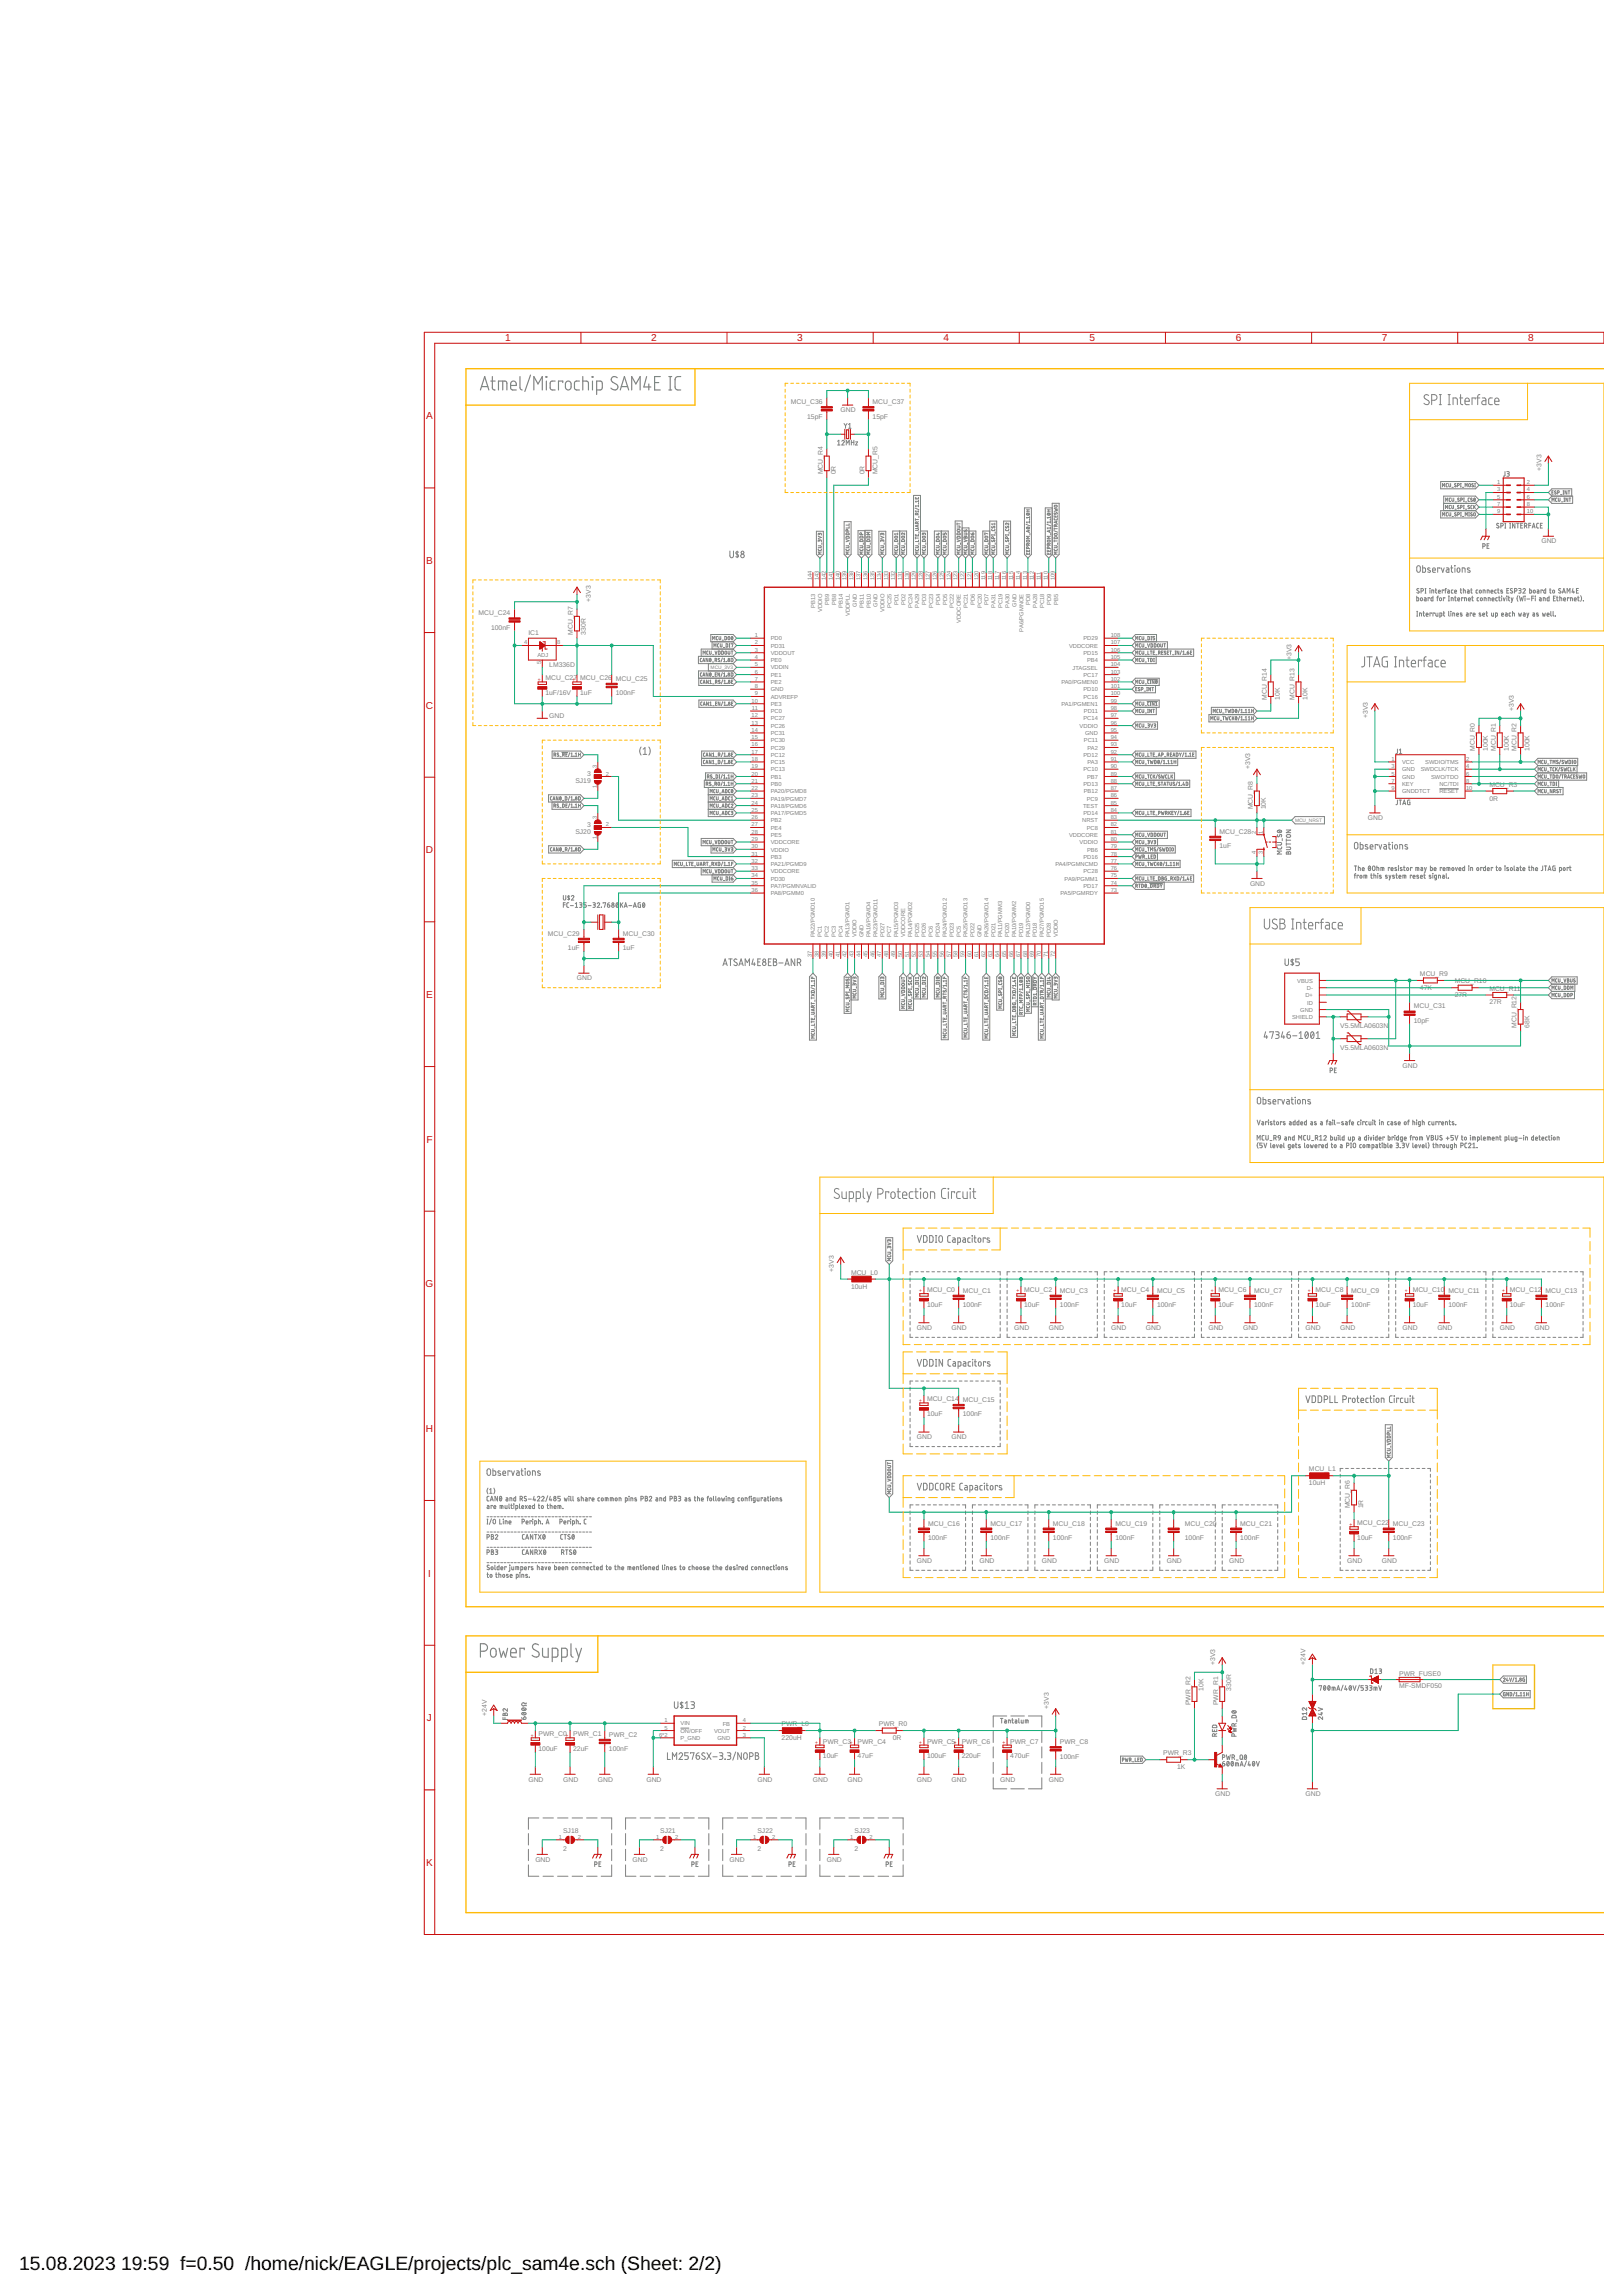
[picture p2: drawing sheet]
<svg xmlns="http://www.w3.org/2000/svg" width="297mm" height="420mm" viewBox="0 0 297 420" stroke-linecap="round" stroke-linejoin="round" font-family="sans-serif">
<defs><g id="words">
<g font-size="3.5">
<text x="3.5" y="415.7">15.08.2023</text>
<text x="22.2" y="415.7">19:59 f=0.50 /home/nick/EAGLE/projects/plc_sam4e.sch (Sheet: 2/2)</text>
</g>
<g font-size="1.8" fill="#c90d0c">
<text x="92.4" y="62.5">1</text>
<text x="119.2" y="62.5">2</text>
<text x="145.9" y="62.5">3</text>
<text x="172.7" y="62.5">4</text>
<text x="199.4" y="62.5">5</text>
<text x="226.2" y="62.5">6</text>
<text x="252.9" y="62.5">7</text>
<text x="279.7" y="62.5">8</text>
<text x="78" y="76.8">A</text>
<text x="78" y="103.2">B</text>
<text x="78" y="129.7">C</text>
<text x="78" y="156.2">D</text>
<text x="78" y="182.7">E</text>
<text x="78.1" y="209.2">F</text>
<text x="77.9" y="235.7">G</text>
<text x="78" y="262.1">H</text>
<text x="78.4" y="288.6">I</text>
<text x="78.1" y="315.1">J</text>
<text x="78" y="341.6">K</text>
</g>
<g font-size="1.2" fill="#808080">
<text x="144.7" y="74">MCU_C36</text>
<text x="147.7" y="76.6">15pF</text>
<text x="153.9" y="75.5">GND</text>
<text x="159.7" y="76.6">15pF</text>
<text x="159.7" y="74">MCU_C37</text>
<text x="150.6" y="86.8" transform="rotate(-90 150.6 86.8)">MCU_R4</text>
<text x="153" y="86.8" transform="rotate(-90 153 86.8)">0R</text>
<text x="158.2" y="86.8" transform="rotate(-90 158.2 86.8)">0R</text>
<text x="160.6" y="86.8" transform="rotate(-90 160.6 86.8)">MCU_R5</text>
<text x="282.1" y="86.2" transform="rotate(-90 282.1 86.2)">+3V3</text>
<text x="282.1" y="99.5">GND</text>
<text x="87.6" y="112.6">MCU_C24</text>
<text x="108.1" y="110.2" transform="rotate(-90 108.1 110.2)">+3V3</text>
<text x="89.9" y="115.3">100nF</text>
<text x="96.7" y="116.2">IC1</text>
<text x="104.8" y="116.2" transform="rotate(-90 104.8 116.2)">MCU_R7</text>
<text x="107.2" y="116.2" transform="rotate(-90 107.2 116.2)">330R</text>
<text x="99.8" y="124.6">MCU_C27 MCU_C26 MCU_C25</text>
<text x="100.5" y="122.2">LM336D</text>
<text x="236.4" y="120.8" transform="rotate(-90 236.4 120.8)">+3V3</text>
<text x="99.8" y="127.2">1uF/16V</text>
<text x="100.5" y="131.5">GND</text>
<text x="106.2" y="127.2">1uF</text>
<text x="112.7" y="127.3">100nF</text>
<text x="231.8" y="128.2" transform="rotate(-90 231.8 128.2)">MCU_R14</text>
<text x="234.2" y="128.2" transform="rotate(-90 234.2 128.2)">10K</text>
<text x="236.9" y="128.2" transform="rotate(-90 236.9 128.2)">MCU_R13</text>
<text x="239.3" y="128.2" transform="rotate(-90 239.3 128.2)">10K</text>
<text x="250.4" y="131.5" transform="rotate(-90 250.4 131.5)">+3V3</text>
<text x="277" y="130.2" transform="rotate(-90 277 130.2)">+3V3</text>
<text x="269.9" y="137.5" transform="rotate(-90 269.9 137.5)">MCU_R0</text>
<text x="272.3" y="137.5" transform="rotate(-90 272.3 137.5)">100K</text>
<text x="273.7" y="137.5" transform="rotate(-90 273.7 137.5)">MCU_R1</text>
<text x="276.1" y="137.5" transform="rotate(-90 276.1 137.5)">100K</text>
<text x="277.5" y="137.5" transform="rotate(-90 277.5 137.5)">MCU_R2</text>
<text x="279.9" y="137.5" transform="rotate(-90 279.9 137.5)">100K</text>
<text x="105.3" y="143.3">SJ19</text>
<text x="107.4" y="142.1">3</text>
<text x="228.8" y="140.8" transform="rotate(-90 228.8 140.8)">+3V3</text>
<text x="229.3" y="148.2" transform="rotate(-90 229.3 148.2)">MCU_R8</text>
<text x="231.7" y="148.2" transform="rotate(-90 231.7 148.2)">10K</text>
<text x="272.6" y="146.6">0R</text>
<text x="272.6" y="144">MCU_R3</text>
<text x="105.3" y="152.6">SJ20</text>
<text x="107.4" y="151.4">3</text>
<text x="223.2" y="155.3">1uF</text>
<text x="223.2" y="152.6">MCU_C28</text>
<text x="250.4" y="150.2">GND</text>
<text x="228.8" y="162.2">GND</text>
<text x="100.3" y="171.3">MCU_C29</text>
<text x="103.9" y="174">1uF</text>
<text x="114" y="174">1uF</text>
<text x="114" y="171.3">MCU_C30</text>
<text x="105.6" y="179.5">GND</text>
<text x="259.9" y="178.7">MCU_R9</text>
<text x="258.7" y="184.6">MCU_C31</text>
<text x="259.9" y="181.2">47K</text>
<text x="266.2" y="182.6">27R</text>
<text x="266.2" y="180">MCU_R10</text>
<text x="272.6" y="183.9">27R</text>
<text x="272.6" y="181.4">MCU_R11</text>
<text x="245.3" y="188.2">V5.5MLA0603N</text>
<text x="258.7" y="187.3">10pF</text>
<text x="277.5" y="188.2" transform="rotate(-90 277.5 188.2)">MCU_R12</text>
<text x="279.9" y="188.2" transform="rotate(-90 279.9 188.2)">68K</text>
<text x="245.3" y="192.2">V5.5MLA0603N</text>
<text x="256.7" y="195.5">GND</text>
<text x="152.6" y="232.8" transform="rotate(-90 152.6 232.8)">+3V3</text>
<text x="155.8" y="233.4">MCU_L0</text>
<text x="155.8" y="235.9">10uH</text>
<text x="169.7" y="239.2">10uF</text>
<text x="169.7" y="236.6">MCU_C0</text>
<text x="176.2" y="239.3">100nF</text>
<text x="176.2" y="236.6">MCU_C1</text>
<text x="187.4" y="239.2">10uF</text>
<text x="187.4" y="236.6">MCU_C2</text>
<text x="194" y="239.3">100nF</text>
<text x="194" y="236.6">MCU_C3</text>
<text x="205.2" y="239.2">10uF</text>
<text x="205.2" y="236.6">MCU_C4</text>
<text x="211.8" y="239.3">100nF</text>
<text x="211.8" y="236.6">MCU_C5</text>
<text x="223" y="239.2">10uF</text>
<text x="223" y="236.6">MCU_C6</text>
<text x="229.5" y="239.3">100nF</text>
<text x="229.5" y="236.6">MCU_C7</text>
<text x="240.8" y="239.2">10uF</text>
<text x="240.8" y="236.6">MCU_C8</text>
<text x="247.3" y="239.3">100nF</text>
<text x="247.3" y="236.6">MCU_C9</text>
<text x="258.6" y="239.2">10uF</text>
<text x="258.6" y="236.6">MCU_C10 MCU_C11</text>
<text x="265.1" y="239.3">100nF</text>
<text x="276.3" y="239.2">10uF</text>
<text x="276.3" y="236.6">MCU_C12 MCU_C13</text>
<text x="282.9" y="239.3">100nF</text>
<text x="167.8" y="243.5">GND</text>
<text x="174.2" y="243.5">GND</text>
<text x="185.6" y="243.5">GND</text>
<text x="191.9" y="243.5">GND</text>
<text x="203.4" y="243.5">GND</text>
<text x="209.7" y="243.5">GND</text>
<text x="221.2" y="243.5">GND</text>
<text x="227.5" y="243.5">GND</text>
<text x="238.9" y="243.5">GND</text>
<text x="245.3" y="243.5">GND</text>
<text x="256.7" y="243.5">GND</text>
<text x="263.1" y="243.5">GND</text>
<text x="274.5" y="243.5">GND</text>
<text x="280.8" y="243.5">GND</text>
<text x="169.7" y="256.6">MCU_C14 MCU_C15</text>
<text x="167.8" y="263.5">GND</text>
<text x="169.7" y="259.2">10uF</text>
<text x="174.2" y="263.5">GND</text>
<text x="176.2" y="259.3">100nF</text>
<text x="239.6" y="269.4">MCU_L1</text>
<text x="239.6" y="271.9">10uH</text>
<text x="169.9" y="282">100nF</text>
<text x="169.9" y="279.3">MCU_C16</text>
<text x="181.3" y="282">100nF</text>
<text x="181.3" y="279.3">MCU_C17</text>
<text x="192.7" y="282">100nF</text>
<text x="192.7" y="279.3">MCU_C18</text>
<text x="204.1" y="282">100nF</text>
<text x="204.1" y="279.3">MCU_C19</text>
<text x="216.8" y="282">100nF</text>
<text x="216.8" y="279.3">MCU_C20</text>
<text x="227" y="282">100nF</text>
<text x="227" y="279.3">MCU_C21</text>
<text x="247.1" y="276.2" transform="rotate(-90 247.1 276.2)">MCU_R6</text>
<text x="248.4" y="281.9">10uF</text>
<text x="248.4" y="279.2">MCU_C22 MCU_C23</text>
<text x="249.5" y="276.2" transform="rotate(-90 249.5 276.2)">1R</text>
<text x="254.9" y="282">100nF</text>
<text x="167.8" y="286.2">GND</text>
<text x="179.2" y="286.2">GND</text>
<text x="190.7" y="286.2">GND</text>
<text x="202.1" y="286.2">GND</text>
<text x="213.5" y="286.2">GND</text>
<text x="225" y="286.2">GND</text>
<text x="246.6" y="286.2">GND</text>
<text x="252.9" y="286.2">GND</text>
<text x="222.4" y="304.8" transform="rotate(-90 222.4 304.8)">+3V3</text>
<text x="238.9" y="304.8" transform="rotate(-90 238.9 304.8)">+24V</text>
<text x="220.3" y="309.5" transform="rotate(-90 220.3 309.5)">10K</text>
<text x="225.3" y="309.5" transform="rotate(-90 225.3 309.5)">330R</text>
<text x="256.1" y="309">MF-SMDF050</text>
<text x="256.1" y="306.8">PWR_FUSE0</text>
<text x="89.1" y="314.2" transform="rotate(-90 89.1 314.2)">+24V</text>
<text x="98.5" y="317.9">PWR_C0</text>
<text x="104.9" y="317.9">PWR_C1</text>
<text x="111.4" y="318">PWR_C2</text>
<text x="143.1" y="316">PWR_L0</text>
<text x="160.8" y="316">PWR_R0</text>
<text x="191.9" y="312.8" transform="rotate(-90 191.9 312.8)">+3V3</text>
<text x="217.9" y="312.2" transform="rotate(-90 217.9 312.2)">PWR_R2</text>
<text x="222.9" y="312.2" transform="rotate(-90 222.9 312.2)">PWR_R1</text>
<text x="98.5" y="320.6">100uF</text>
<text x="104.9" y="320.6">22uF</text>
<text x="111.4" y="320.6">100nF</text>
<text x="143.1" y="318.6">220uH</text>
<text x="150.6" y="321.9">10uF</text>
<text x="150.6" y="319.2">PWR_C3</text>
<text x="157" y="321.9">47uF</text>
<text x="157" y="319.2">PWR_C4</text>
<text x="163.4" y="318.6">0R</text>
<text x="169.7" y="321.9">100uF</text>
<text x="169.7" y="319.2">PWR_C5</text>
<text x="176" y="321.9">220uF</text>
<text x="176" y="319.2">PWR_C6</text>
<text x="184.9" y="321.9">470uF</text>
<text x="184.9" y="319.2">PWR_C7</text>
<text x="194" y="322">100nF</text>
<text x="194" y="319.3">PWR_C8</text>
<text x="212.9" y="321.4">PWR_R3</text>
<text x="215.4" y="323.9">1K</text>
<text x="96.7" y="326.2">GND</text>
<text x="103.1" y="326.2">GND</text>
<text x="109.4" y="326.2">GND</text>
<text x="118.3" y="326.2">GND</text>
<text x="138.6" y="326.2">GND</text>
<text x="148.8" y="326.2">GND</text>
<text x="155.1" y="326.2">GND</text>
<text x="167.8" y="326.2">GND</text>
<text x="174.2" y="326.2">GND</text>
<text x="183.1" y="326.2">GND</text>
<text x="191.9" y="326.2">GND</text>
<text x="222.4" y="328.8">GND</text>
<text x="238.9" y="328.8">GND</text>
<text x="103.1" y="335.5">SJ18</text>
<text x="120.8" y="335.5">SJ21</text>
<text x="138.6" y="335.5">SJ22</text>
<text x="156.4" y="335.5">SJ23</text>
<text x="98" y="340.8">GND</text>
<text x="103.1" y="338.8">2</text>
<text x="115.8" y="340.8">GND</text>
<text x="120.8" y="338.8">2</text>
<text x="133.5" y="340.8">GND</text>
<text x="138.6" y="338.8">2</text>
<text x="151.3" y="340.8">GND</text>
<text x="156.4" y="338.8">2</text>
</g>
<g font-size="1.1" fill="#808080">
<text x="274" y="90">3</text>
<text x="274" y="88.6">1</text>
<text x="279.5" y="90">4</text>
<text x="279.5" y="88.6">2</text>
<text x="274" y="94">9</text>
<text x="274" y="92.6">7</text>
<text x="274" y="91.3">5</text>
<text x="279.5" y="94">10</text>
<text x="279.5" y="92.6">8</text>
<text x="279.5" y="91.3">6</text>
<text x="148.6" y="106.3" transform="rotate(-90 148.6 106.3)">144</text>
<text x="149.9" y="106.3" transform="rotate(-90 149.9 106.3)">143</text>
<text x="151.1" y="106.3" transform="rotate(-90 151.1 106.3)">142</text>
<text x="152.4" y="106.3" transform="rotate(-90 152.4 106.3)">141</text>
<text x="153.7" y="106.3" transform="rotate(-90 153.7 106.3)">140</text>
<text x="154.9" y="106.3" transform="rotate(-90 154.9 106.3)">139</text>
<text x="156.2" y="106.3" transform="rotate(-90 156.2 106.3)">138</text>
<text x="157.5" y="106.3" transform="rotate(-90 157.5 106.3)">137</text>
<text x="158.8" y="106.3" transform="rotate(-90 158.8 106.3)">136</text>
<text x="160" y="106.3" transform="rotate(-90 160 106.3)">135</text>
<text x="161.3" y="106.3" transform="rotate(-90 161.3 106.3)">134</text>
<text x="162.6" y="106.3" transform="rotate(-90 162.6 106.3)">133</text>
<text x="163.8" y="106.3" transform="rotate(-90 163.8 106.3)">132</text>
<text x="165.1" y="106.3" transform="rotate(-90 165.1 106.3)">131</text>
<text x="166.4" y="106.3" transform="rotate(-90 166.4 106.3)">130</text>
<text x="167.6" y="106.3" transform="rotate(-90 167.6 106.3)">129</text>
<text x="168.9" y="106.3" transform="rotate(-90 168.9 106.3)">128</text>
<text x="170.2" y="106.3" transform="rotate(-90 170.2 106.3)">127</text>
<text x="171.5" y="106.3" transform="rotate(-90 171.5 106.3)">126</text>
<text x="172.7" y="106.3" transform="rotate(-90 172.7 106.3)">125</text>
<text x="174" y="106.3" transform="rotate(-90 174 106.3)">124</text>
<text x="175.3" y="106.3" transform="rotate(-90 175.3 106.3)">123</text>
<text x="176.5" y="106.3" transform="rotate(-90 176.5 106.3)">122</text>
<text x="177.8" y="106.3" transform="rotate(-90 177.8 106.3)">121</text>
<text x="179.1" y="106.3" transform="rotate(-90 179.1 106.3)">120</text>
<text x="180.3" y="106.3" transform="rotate(-90 180.3 106.3)">119</text>
<text x="181.6" y="106.3" transform="rotate(-90 181.6 106.3)">118</text>
<text x="182.9" y="106.3" transform="rotate(-90 182.9 106.3)">117</text>
<text x="184.2" y="106.3" transform="rotate(-90 184.2 106.3)">116</text>
<text x="185.4" y="106.3" transform="rotate(-90 185.4 106.3)">115</text>
<text x="186.7" y="106.3" transform="rotate(-90 186.7 106.3)">114</text>
<text x="188" y="106.3" transform="rotate(-90 188 106.3)">113</text>
<text x="189.2" y="106.3" transform="rotate(-90 189.2 106.3)">112</text>
<text x="190.5" y="106.3" transform="rotate(-90 190.5 106.3)">111</text>
<text x="191.8" y="106.3" transform="rotate(-90 191.8 106.3)">110</text>
<text x="193" y="106.3" transform="rotate(-90 193 106.3)">109</text>
<text x="149.2" y="111.3" transform="rotate(-90 149.2 111.3)">PB13</text>
<text x="150.5" y="112.1" transform="rotate(-90 150.5 112.1)">VDDIO</text>
<text x="151.7" y="110.7" transform="rotate(-90 151.7 110.7)">PB9</text>
<text x="153" y="110.7" transform="rotate(-90 153 110.7)">PB8</text>
<text x="154.3" y="111.3" transform="rotate(-90 154.3 111.3)">PB14</text>
<text x="155.5" y="112.8" transform="rotate(-90 155.5 112.8)">VDDPLL</text>
<text x="156.8" y="111.1" transform="rotate(-90 156.8 111.1)">GND</text>
<text x="158.1" y="111.2" transform="rotate(-90 158.1 111.2)">PB11</text>
<text x="159.4" y="111.3" transform="rotate(-90 159.4 111.3)">PB10</text>
<text x="160.6" y="111.1" transform="rotate(-90 160.6 111.1)">GND</text>
<text x="161.9" y="112.1" transform="rotate(-90 161.9 112.1)">VDDIO</text>
<text x="163.2" y="111.4" transform="rotate(-90 163.2 111.4)">PC25</text>
<text x="164.4" y="110.8" transform="rotate(-90 164.4 110.8)">PD1</text>
<text x="165.7" y="110.8" transform="rotate(-90 165.7 110.8)">PD2</text>
<text x="167" y="111.4" transform="rotate(-90 167 111.4)">PC24</text>
<text x="168.2" y="111.2" transform="rotate(-90 168.2 111.2)">PA29</text>
<text x="169.5" y="110.8" transform="rotate(-90 169.5 110.8)">PD3</text>
<text x="170.8" y="111.4" transform="rotate(-90 170.8 111.4)">PC23</text>
<text x="172.1" y="110.8" transform="rotate(-90 172.1 110.8)">PD4</text>
<text x="173.3" y="110.8" transform="rotate(-90 173.3 110.8)">PD5</text>
<text x="174.6" y="111.4" transform="rotate(-90 174.6 111.4)">PC22</text>
<text x="177.1" y="111.4" transform="rotate(-90 177.1 111.4)">PC21</text>
<text x="178.4" y="110.8" transform="rotate(-90 178.4 110.8)">PD6</text>
<text x="179.7" y="111.4" transform="rotate(-90 179.7 111.4)">PC20</text>
<text x="180.9" y="110.8" transform="rotate(-90 180.9 110.8)">PD7</text>
<text x="182.2" y="111.2" transform="rotate(-90 182.2 111.2)">PA31</text>
<text x="183.5" y="111.4" transform="rotate(-90 183.5 111.4)">PC19</text>
<text x="184.8" y="111.2" transform="rotate(-90 184.8 111.2)">PA30</text>
<text x="186" y="111.1" transform="rotate(-90 186 111.1)">GND</text>
<text x="188.6" y="110.8" transform="rotate(-90 188.6 110.8)">PD8</text>
<text x="189.8" y="111.2" transform="rotate(-90 189.8 111.2)">PA28</text>
<text x="191.1" y="111.4" transform="rotate(-90 191.1 111.4)">PC18</text>
<text x="192.4" y="110.8" transform="rotate(-90 192.4 110.8)">PD9</text>
<text x="193.6" y="110.7" transform="rotate(-90 193.6 110.7)">PB5</text>
<text x="95.9" y="118">4</text>
<text x="102" y="118">8</text>
<text x="138.1" y="116.6">1</text>
<text x="138.1" y="118">2</text>
<text x="138.1" y="119.3">3</text>
<text x="141.1" y="117.2">PD0</text>
<text x="141.1" y="118.6">PD31</text>
<text x="141.1" y="119.9">VDDOUT</text>
<text x="175.9" y="114" transform="rotate(-90 175.9 114)">VDDCORE</text>
<text x="187.3" y="115.6" transform="rotate(-90 187.3 115.6)">PA6/PGMNOE</text>
<text x="195.6" y="118.6">VDDCORE</text>
<text x="198.3" y="119.9">PD15</text>
<text x="198.3" y="117.2">PD29</text>
<text x="203.3" y="119.3">106</text>
<text x="203.3" y="118">107</text>
<text x="203.3" y="116.6">108</text>
<text x="98.4" y="120.4">ADJ</text>
<text x="99.1" y="121.6" transform="rotate(-90 99.1 121.6)">5</text>
<text x="138.1" y="120.6">4</text>
<text x="138.1" y="122">5</text>
<text x="138.1" y="123.3">6</text>
<text x="138.1" y="124.6">7</text>
<text x="138.1" y="126">8</text>
<text x="141.1" y="121.2">PE0</text>
<text x="141.1" y="122.6">VDDIN</text>
<text x="141.1" y="123.9">PE1</text>
<text x="141.1" y="125.2">PE2</text>
<text x="194.3" y="125.2">PA0/PGMEN0</text>
<text x="196.3" y="122.6">JTAGSEL</text>
<text x="198.3" y="123.9">PC17</text>
<text x="198.9" y="121.2">PB4</text>
<text x="203.3" y="126">101</text>
<text x="203.3" y="124.6">102</text>
<text x="203.3" y="123.3">103</text>
<text x="203.3" y="122">104</text>
<text x="203.3" y="120.6">105</text>
<text x="137.5" y="128.6">10</text>
<text x="137.5" y="131.3">12</text>
<text x="137.6" y="130">11</text>
<text x="138.1" y="127.3">9</text>
<text x="141.1" y="126.6">GND</text>
<text x="141.1" y="127.9">ADVREFP</text>
<text x="141.1" y="129.2">PE3</text>
<text x="141.1" y="130.6">PC0</text>
<text x="141.1" y="131.9">PC27</text>
<text x="194.3" y="129.2">PA1/PGMEN1</text>
<text x="198.3" y="131.9">PC14</text>
<text x="198.3" y="127.9">PC16</text>
<text x="198.3" y="126.6">PD10</text>
<text x="198.4" y="130.6">PD11</text>
<text x="203.3" y="131.3">97</text>
<text x="203.3" y="130">98</text>
<text x="203.3" y="128.6">99</text>
<text x="203.3" y="127.3">100</text>
<text x="137.5" y="132.6">13</text>
<text x="137.5" y="134">14</text>
<text x="137.5" y="135.3">15</text>
<text x="137.5" y="136.6">16</text>
<text x="137.5" y="138">17</text>
<text x="141.1" y="133.2">PC26</text>
<text x="141.1" y="134.6">PC31</text>
<text x="141.1" y="135.9">PC30</text>
<text x="141.1" y="137.2">PC29</text>
<text x="197.6" y="133.2">VDDIO</text>
<text x="198.4" y="135.9">PC11</text>
<text x="198.6" y="134.6">GND</text>
<text x="199" y="137.2">PA2</text>
<text x="203.3" y="138">92</text>
<text x="203.3" y="136.6">93</text>
<text x="203.3" y="135.3">94</text>
<text x="203.3" y="134">95</text>
<text x="203.3" y="132.6">96</text>
<text x="109.2" y="140.6" transform="rotate(-90 109.2 140.6)">3</text>
<text x="110.9" y="142">2</text>
<text x="137.5" y="139.3">18</text>
<text x="137.5" y="140.6">19</text>
<text x="137.5" y="142">20</text>
<text x="137.5" y="143.3">21</text>
<text x="141.1" y="138.6">PC12</text>
<text x="141.1" y="139.9">PC15</text>
<text x="141.1" y="141.2">PC13</text>
<text x="141.1" y="142.6">PB1</text>
<text x="141.1" y="143.9">PB0</text>
<text x="198.3" y="143.9">PD13</text>
<text x="198.3" y="141.2">PC10</text>
<text x="198.3" y="138.6">PD12</text>
<text x="198.9" y="142.6">PB7</text>
<text x="199" y="139.9">PA3</text>
<text x="203.3" y="143.3">88</text>
<text x="203.3" y="142">89</text>
<text x="203.3" y="140.6">90</text>
<text x="203.3" y="139.3">91</text>
<text x="254.7" y="139.3">1</text>
<text x="254.7" y="140.6">3</text>
<text x="254.7" y="142">5</text>
<text x="254.7" y="143.3">7</text>
<text x="256.6" y="139.9">VCC</text>
<text x="256.6" y="141.2">GND</text>
<text x="256.6" y="142.6">GND</text>
<text x="256.6" y="143.9">KEY</text>
<text x="260" y="141.2">SWDCLK/TCK</text>
<text x="260.9" y="139.9">SWDIO/TMS</text>
<text x="261.9" y="142.6">SWO/TDO</text>
<text x="263.4" y="143.9">NC/TDI</text>
<text x="268.3" y="143.3">8</text>
<text x="268.3" y="142">6</text>
<text x="268.3" y="140.6">4</text>
<text x="268.3" y="139.3">2</text>
<text x="109.2" y="150" transform="rotate(-90 109.2 150)">3</text>
<text x="109.2" y="144.3" transform="rotate(-90 109.2 144.3)">1</text>
<text x="137.5" y="144.6">22</text>
<text x="137.5" y="146">23</text>
<text x="137.5" y="147.3">24</text>
<text x="137.5" y="148.6">25</text>
<text x="137.5" y="150">26</text>
<text x="141.1" y="145.2">PA20/PGMD8</text>
<text x="141.1" y="146.6">PA19/PGMD7</text>
<text x="141.1" y="147.9">PA18/PGMD6</text>
<text x="141.1" y="149.2">PA17/PGMD5</text>
<text x="198.2" y="147.9">TEST</text>
<text x="198.3" y="149.2">PD14</text>
<text x="198.4" y="145.2">PB12</text>
<text x="198.9" y="146.6">PC9</text>
<text x="203.3" y="150">83</text>
<text x="203.3" y="148.6">84</text>
<text x="203.3" y="147.3">85</text>
<text x="203.3" y="146">86</text>
<text x="203.3" y="144.6">87</text>
<text x="254.7" y="144.6">9</text>
<text x="256.6" y="145.2">GNDDTCT</text>
<text x="263.4" y="145.2">RESET</text>
<text x="268.3" y="144.6">10</text>
<text x="109.2" y="153.6" transform="rotate(-90 109.2 153.6)">1</text>
<text x="110.9" y="151.3">2</text>
<text x="137.5" y="151.3">27</text>
<text x="137.5" y="152.6">28</text>
<text x="137.5" y="154">29</text>
<text x="137.5" y="155.3">30</text>
<text x="141.1" y="150.6">PB2</text>
<text x="141.1" y="151.9">PE4</text>
<text x="141.1" y="153.2">PE5</text>
<text x="141.1" y="154.6">VDDCORE</text>
<text x="141.1" y="155.9">VDDIO</text>
<text x="195.6" y="153.2">VDDCORE</text>
<text x="197.6" y="154.6">VDDIO</text>
<text x="198.1" y="150.6">NRST</text>
<text x="198.9" y="151.9">PC8</text>
<text x="198.9" y="155.9">PB6</text>
<text x="203.3" y="155.3">79</text>
<text x="203.3" y="154">80</text>
<text x="203.3" y="152.6">81</text>
<text x="203.3" y="151.3">82</text>
<text x="229.9" y="152.6" transform="rotate(-90 229.9 152.6)">2</text>
<text x="231.1" y="152.6" transform="rotate(-90 231.1 152.6)">1</text>
<text x="137.5" y="156.6">31</text>
<text x="137.5" y="158">32</text>
<text x="137.5" y="159.3">33</text>
<text x="137.5" y="160.6">34</text>
<text x="137.5" y="162">35</text>
<text x="141.1" y="157.2">PB3</text>
<text x="141.1" y="158.6">PA21/PGMD9</text>
<text x="141.1" y="159.9">VDDCORE</text>
<text x="141.1" y="161.2">PD30</text>
<text x="193.1" y="158.6">PA4/PGMNCMD</text>
<text x="194.8" y="161.2">PA9/PGMM1</text>
<text x="198.3" y="159.9">PC28</text>
<text x="198.3" y="157.2">PD16</text>
<text x="203.3" y="162">74</text>
<text x="203.3" y="160.6">75</text>
<text x="203.3" y="159.3">76</text>
<text x="203.3" y="158">77</text>
<text x="203.3" y="156.6">78</text>
<text x="229.9" y="156.3" transform="rotate(-90 229.9 156.3)">4</text>
<text x="231.1" y="156.3" transform="rotate(-90 231.1 156.3)">3</text>
<text x="137.5" y="163.3">36</text>
<text x="141.1" y="162.6">PA7/PGMNVALID</text>
<text x="141.1" y="163.9">PA8/PGMM0</text>
<text x="194.1" y="163.9">PA5/PGMRDY</text>
<text x="198.3" y="162.6">PD17</text>
<text x="203.3" y="163.3">73</text>
<text x="149.2" y="171.6" transform="rotate(-90 149.2 171.6)">PA22/PGMD10</text>
<text x="150.4" y="171.6" transform="rotate(-90 150.4 171.6)">PC1</text>
<text x="151.7" y="171.6" transform="rotate(-90 151.7 171.6)">PC2</text>
<text x="153" y="171.6" transform="rotate(-90 153 171.6)">PC3</text>
<text x="154.2" y="171.6" transform="rotate(-90 154.2 171.6)">PC4</text>
<text x="155.5" y="171.6" transform="rotate(-90 155.5 171.6)">PA13/PGMD1</text>
<text x="156.8" y="171.6" transform="rotate(-90 156.8 171.6)">VDDIO</text>
<text x="158" y="171.6" transform="rotate(-90 158 171.6)">GND</text>
<text x="159.3" y="171.6" transform="rotate(-90 159.3 171.6)">PA16/PGMD4</text>
<text x="160.6" y="171.6" transform="rotate(-90 160.6 171.6)">PA23/PGMD11</text>
<text x="161.9" y="171.6" transform="rotate(-90 161.9 171.6)">PD27</text>
<text x="163.1" y="171.6" transform="rotate(-90 163.1 171.6)">PC7</text>
<text x="164.4" y="171.6" transform="rotate(-90 164.4 171.6)">PA15/PGMD3</text>
<text x="165.7" y="171.6" transform="rotate(-90 165.7 171.6)">VDDCORE</text>
<text x="166.9" y="171.6" transform="rotate(-90 166.9 171.6)">PA14/PGMD2</text>
<text x="168.2" y="171.6" transform="rotate(-90 168.2 171.6)">PD25</text>
<text x="169.5" y="171.6" transform="rotate(-90 169.5 171.6)">PD26</text>
<text x="170.7" y="171.6" transform="rotate(-90 170.7 171.6)">PC6</text>
<text x="172" y="171.6" transform="rotate(-90 172 171.6)">PD24</text>
<text x="173.3" y="171.6" transform="rotate(-90 173.3 171.6)">PA24/PGMD12</text>
<text x="174.6" y="171.6" transform="rotate(-90 174.6 171.6)">PD23</text>
<text x="175.8" y="171.6" transform="rotate(-90 175.8 171.6)">PC5</text>
<text x="177.1" y="171.6" transform="rotate(-90 177.1 171.6)">PA25/PGMD13</text>
<text x="178.4" y="171.6" transform="rotate(-90 178.4 171.6)">PD22</text>
<text x="179.6" y="171.6" transform="rotate(-90 179.6 171.6)">GND</text>
<text x="180.9" y="171.6" transform="rotate(-90 180.9 171.6)">PA26/PGMD14</text>
<text x="182.2" y="171.6" transform="rotate(-90 182.2 171.6)">PD21</text>
<text x="183.4" y="171.6" transform="rotate(-90 183.4 171.6)">PA11/PGMM3</text>
<text x="184.7" y="171.6" transform="rotate(-90 184.7 171.6)">PD20</text>
<text x="186" y="171.6" transform="rotate(-90 186 171.6)">PA10/PGMM2</text>
<text x="187.2" y="171.6" transform="rotate(-90 187.2 171.6)">PD19</text>
<text x="188.5" y="171.6" transform="rotate(-90 188.5 171.6)">PA12/PGMD0</text>
<text x="189.8" y="171.6" transform="rotate(-90 189.8 171.6)">PD18</text>
<text x="191.1" y="171.6" transform="rotate(-90 191.1 171.6)">PA27/PGMD15</text>
<text x="192.3" y="171.6" transform="rotate(-90 192.3 171.6)">PD28</text>
<text x="193.6" y="171.6" transform="rotate(-90 193.6 171.6)">VDDIO</text>
<text x="148.6" y="175.2" transform="rotate(-90 148.6 175.2)">37</text>
<text x="149.9" y="175.2" transform="rotate(-90 149.9 175.2)">38</text>
<text x="151.1" y="175.2" transform="rotate(-90 151.1 175.2)">39</text>
<text x="152.4" y="175.2" transform="rotate(-90 152.4 175.2)">40</text>
<text x="153.7" y="175.2" transform="rotate(-90 153.7 175.2)">41</text>
<text x="154.9" y="175.2" transform="rotate(-90 154.9 175.2)">42</text>
<text x="156.2" y="175.2" transform="rotate(-90 156.2 175.2)">43</text>
<text x="157.5" y="175.2" transform="rotate(-90 157.5 175.2)">44</text>
<text x="158.8" y="175.2" transform="rotate(-90 158.8 175.2)">45</text>
<text x="160" y="175.2" transform="rotate(-90 160 175.2)">46</text>
<text x="161.3" y="175.2" transform="rotate(-90 161.3 175.2)">47</text>
<text x="162.6" y="175.2" transform="rotate(-90 162.6 175.2)">48</text>
<text x="163.8" y="175.2" transform="rotate(-90 163.8 175.2)">49</text>
<text x="165.1" y="175.2" transform="rotate(-90 165.1 175.2)">50</text>
<text x="166.4" y="175.2" transform="rotate(-90 166.4 175.2)">51</text>
<text x="167.6" y="175.2" transform="rotate(-90 167.6 175.2)">52</text>
<text x="168.9" y="175.2" transform="rotate(-90 168.9 175.2)">53</text>
<text x="170.2" y="175.2" transform="rotate(-90 170.2 175.2)">54</text>
<text x="171.5" y="175.2" transform="rotate(-90 171.5 175.2)">55</text>
<text x="172.7" y="175.2" transform="rotate(-90 172.7 175.2)">56</text>
<text x="174" y="175.2" transform="rotate(-90 174 175.2)">57</text>
<text x="175.3" y="175.2" transform="rotate(-90 175.3 175.2)">58</text>
<text x="176.5" y="175.2" transform="rotate(-90 176.5 175.2)">59</text>
<text x="177.8" y="175.2" transform="rotate(-90 177.8 175.2)">60</text>
<text x="179.1" y="175.2" transform="rotate(-90 179.1 175.2)">61</text>
<text x="180.3" y="175.2" transform="rotate(-90 180.3 175.2)">62</text>
<text x="181.6" y="175.2" transform="rotate(-90 181.6 175.2)">63</text>
<text x="182.9" y="175.2" transform="rotate(-90 182.9 175.2)">64</text>
<text x="184.2" y="175.2" transform="rotate(-90 184.2 175.2)">65</text>
<text x="185.4" y="175.2" transform="rotate(-90 185.4 175.2)">66</text>
<text x="186.7" y="175.2" transform="rotate(-90 186.7 175.2)">67</text>
<text x="188" y="175.2" transform="rotate(-90 188 175.2)">68</text>
<text x="189.2" y="175.2" transform="rotate(-90 189.2 175.2)">69</text>
<text x="190.5" y="175.2" transform="rotate(-90 190.5 175.2)">70</text>
<text x="191.8" y="175.2" transform="rotate(-90 191.8 175.2)">71</text>
<text x="193" y="175.2" transform="rotate(-90 193 175.2)">72</text>
<text x="237.4" y="179.9">VBUS</text>
<text x="238" y="185.2">GND</text>
<text x="238.9" y="182.6">D+</text>
<text x="239.2" y="181.2">D-</text>
<text x="239.2" y="183.9">ID</text>
<text x="236.5" y="186.6">SHIELD</text>
<text x="120.6" y="318">6*2</text>
<text x="121.6" y="315.3">1</text>
<text x="121.6" y="316.6">5</text>
<text x="124.5" y="315.9">VIN</text>
<text x="124.5" y="317.2">ON/OFF</text>
<text x="130.7" y="317.2">VOUT</text>
<text x="132.3" y="315.9">FB</text>
<text x="136" y="316.6">2</text>
<text x="136" y="315.3">4</text>
<text x="136" y="318">3</text>
<text x="124.5" y="318.6">P_GND</text>
<text x="131.3" y="318.6">GND</text>
<text x="102.3" y="336.6">1</text>
<text x="105.8" y="336.6">2</text>
<text x="120.1" y="336.6">1</text>
<text x="123.6" y="336.6">2</text>
<text x="137.8" y="336.6">1</text>
<text x="141.3" y="336.6">2</text>
<text x="155.6" y="336.6">1</text>
<text x="159.1" y="336.6">2</text>
</g>
<g font-size=".9" fill="#c90d0c">
<text x="99" y="124.6" transform="rotate(-90 99 124.6)">+</text>
<text x="105.3" y="124.6" transform="rotate(-90 105.3 124.6)">+</text>
<text x="168.8" y="236.6" transform="rotate(-90 168.8 236.6)">+</text>
<text x="186.6" y="236.6" transform="rotate(-90 186.6 236.6)">+</text>
<text x="204.4" y="236.6" transform="rotate(-90 204.4 236.6)">+</text>
<text x="222.1" y="236.6" transform="rotate(-90 222.1 236.6)">+</text>
<text x="239.9" y="236.6" transform="rotate(-90 239.9 236.6)">+</text>
<text x="257.7" y="236.6" transform="rotate(-90 257.7 236.6)">+</text>
<text x="275.5" y="236.6" transform="rotate(-90 275.5 236.6)">+</text>
<text x="168.8" y="256.6" transform="rotate(-90 168.8 256.6)">+</text>
<text x="247.5" y="279.3" transform="rotate(-90 247.5 279.3)">+</text>
<text x="97.7" y="317.9" transform="rotate(-90 97.7 317.9)">+</text>
<text x="104" y="317.9" transform="rotate(-90 104 317.9)">+</text>
<text x="149.8" y="319.3" transform="rotate(-90 149.8 319.3)">+</text>
<text x="156.1" y="319.3" transform="rotate(-90 156.1 319.3)">+</text>
<text x="168.8" y="319.3" transform="rotate(-90 168.8 319.3)">+</text>
<text x="175.1" y="319.3" transform="rotate(-90 175.1 319.3)">+</text>
<text x="184" y="319.3" transform="rotate(-90 184 319.3)">+</text>
</g>
<g font-size=".9" fill="#808080">
<text x="130.1" y="122.5">MCU_3V3</text>
<text x="237" y="150.5">MCU_NRST</text>
</g>
</g></defs>
<path d="M273.2 304.8h7.6v8h-7.6z" fill="none" stroke="#c8c832" stroke-width=".25"/>
<g fill="none" stroke="#808080" stroke-width=".18">
<path d="M154.5 77.5l.2 .4M154.7 77.9v.5M155 77.5l-.3 .4M155.3 77.7l.2-.2v.9M155.3 78.4h.5M261.5 72.4a.45 .45 0 0 0-.7-.1 .45 .45 0 0 0 0 .7l.6 .3a.45 .45 0 0 1 0 .7 .45 .45 0 0 1-.6 0l-.2-.2M262 73.3h.5a.52 .52 0 0 0 .5-.5 .52 .52 0 0 0-.5-.6h-.5v1.9M263.4 72.2h.4M263.4 74.1h.4M263.6 72.2v1.9M265 72.2h.4M265 74.1h.4"/>
<path d="M265.2 72.2v1.9M265.9 74.1v-1.2h.7l.1 1.2M267.1 72.9h.6M267.3 72.2v1.7l.4 .2M268.1 73.5h.8a.41 .41 0 0 0-.3-.6 .41 .41 0 0 0-.5 .4l.1 .7 .7 .1M270 73.1v-.2h-.6v1.2M270.3 72.9h.5M270.8 72.2l-.2 .1-.2 .3v1.5M271.3 72.9h.5l.1 .3v.9l-.5-.1-.2-.2 .1-.3 .2-.1h.4M273.1 72.9h-.5l-.1 .3v.8l.6 .1M273.6 73.5h.7a.41 .41 0 0 0-.2-.6 .41 .41 0 0 0-.5 .4v.7l.7 .1M149.4 97.3h1.3v4.2l-.6 .7-.7-.7z"/>
<path d="M149.8 99.9h.5v.2v.1l-.5 .1M149.8 98.2l.5 .2-.5 .2M150 99l.3-.2v.4M150 99.1v-.2l-.2-.1v.4M150 97.8l.3-.2v.4M150 97.9v-.2l-.2-.1v.4M150.4 99.4v.3M153.3 80.8l.2-.2v.9M153.3 81.5h.4M154.1 80.8a.22 .22 0 0 1 .3-.2 .22 .22 0 0 1 .1 .4l-.4 .5h.4M154.5 95.5h1.3v6l-.7 .7-.6-.7zM154.8 99.9h.5l.1 .2-.1 .1-.5 .1"/>
<path d="M154.8 98.8l.6 .2-.6 .2M154.9 98.3l.4-.1 .1 .3h-.6zM154.9 97.6h.4l.1 .3h-.6zM154.9 81.5v-.9l.3 .5 .2-.5v.9M155.2 97.2l-.1-.2-.2-.1-.1 .3h.6M155.4 95.9v.2h-.6M155.4 96.4v.3h-.6M155.5 99.4v.3M155.8 80.6v.9M155.8 81h.5M156.3 80.6v.9M156.6 80.9h.4l-.4 .6h.4"/>
<path d="M157.4 99.9h.5v.2v.1l-.5 .1M157.4 98.9l.5-.1v.3h-.5zM157.4 98.2h.5v.3h-.5zM157.7 97.9v-.3l-.2-.1-.1 .4h.5M158 99.4v.3M158.3 97.1h1.3v4.4l-.7 .7-.6-.7zM158.3 97.2h-1.3v4.3l.7 .7 .6-.7M158.6 99.9h.6v.2v.1l-.6 .1M158.7 98.9l.5-.1v.3h-.6zM158.7 98.2h.5v.3h-.6zM159.2 97.5h-.6l.4 .1-.4 .3h.6M159.3 99.4v.3"/>
<path d="M160.8 97.3h1.3v4.2l-.6 .7-.7-.7zM161.2 99.9h.5l.1 .2-.1 .1-.5 .1M161.2 98.2l.6 .2-.6 .2M161.4 99l.3-.2 .1 .4M161.4 99.1v-.2l-.1-.1-.1 .4M161.4 97.8l.3-.2 .1 .4M161.4 97.9v-.2l-.1-.1-.1 .4M161.8 99.4v.3M163.4 97.2h2.5v4.3l-.6 .7-.6-.7-.7 .7-.6-.7zM163.7 99.9h.5l.1 .2-.1 .1-.5 .1M163.7 98.9l.5-.1 .1 .3h-.6zM163.7 98.3l.4-.1 .2 .1-.1 .2h-.3z"/>
<path d="M164.3 97.6v.3M164.3 97.7h-.6l.2 .2M164.4 99.4v.3M164.7 97.2v4.3M165 99.9h.5l.1 .2-.1 .1-.5 .1M165 98.9l.5-.1 .1 .3h-.6zM165 98.3l.4-.1 .2 .1-.1 .2h-.4zM165.6 97.6v.3l-.4-.3a.16 .16 0 0 0-.2 .1 .16 .16 0 0 0 .1 .2M165.6 99.4v.3M167.2 90.7h1.3v10.8l-.7 .7-.6-.7zM167.5 93l.7 .3M167.5 99.9h.5l.1 .2-.1 .1-.5 .1"/>
<path d="M167.5 96.8h.5l.1 .1-.1 .2h-.5M167.5 91.1v.2h.6v-.2M167.5 97.8v.3h.6v-.3M167.5 93.5v.2M167.5 95v.3M167.5 98.3v.4M167.5 98.5h.6M167.5 95.1h.6M167.5 93.6h.6M167.8 91.1v.2M167.8 97.9v.2M167.9 95.7l-.2-.2-.2 .4h.6"/>
<path d="M167.9 94.2l-.1-.2-.2-.1-.1 .3h.6M167.9 95.7v.2M168 96.2v.3M168.1 92.2h.1M168.1 91.6v.4M168.1 92.5v.3M168.1 93.5v.2M168.1 98.9v.2h-.6M168.1 96.1l-.6 .2 .6 .2M168.1 95.5l-.2 .2M168.1 93.9l-.2 .1M168.1 92.6h-.6l.2 .2"/>
<path d="M168.1 91.8h-.6l.2 .2M168.2 94.5v.3M168.2 97.3v.3M168.2 99.4v.3M168.5 97.2h1.2v4.3l-.6 .7-.6-.7M168.8 99.9h.5l.1 .2-.1 .1-.5 .1M168.8 98.9l.5-.1 .1 .3h-.6zM168.8 98.3l.4-.1 .2 .1-.1 .2h-.3zM169.1 97.7l.2-.1 .1 .3M169.1 97.9l-.1-.3h-.1l-.1 .3M169.4 99.4v.3M171 97.2h2.5v4.3l-.6 .7-.6-.7-.7 .7-.6-.7z"/>
<path d="M171.3 99.9h.5l.1 .2-.1 .2h-.5M171.4 98.9l.4-.1 .1 .3h-.6zM171.4 98.3l.4-.1 .1 .1-.1 .2h-.3zM171.7 97.7h.2M171.8 97.6v.3l-.5-.1M172 99.4v.3M172.3 97.2v4.3M172.6 99.9h.4l.2 .2-.2 .2h-.4M172.6 97.6v.3h.3l.1-.3h.2v.3M172.6 98.9l.5-.1 .1 .3h-.6zM172.6 98.3l.4-.1 .2 .1-.1 .2h-.3zM173.2 99.4v.3"/>
<path d="M174.8 95.4h1.3v6.1l-.6 .7-.7-.7zM175.2 99.9h.4l.1 .2-.1 .2h-.4M175.2 96.3h.4l.1 .2-.1 .2h-.4M175.2 95.7v.4M175.2 98.8l.5 .2-.5 .2M175.2 95.9h.5M175.2 98.3l.4-.1 .1 .3h-.5zM175.2 97.6h.4l.1 .3h-.5zM175.2 97l.4-.1 .1 .2-.1 .2h-.3zM175.8 99.4v.3M176.1 96.6h1.2v4.9M176.4 99.9h.4l.2 .2-.2 .2h-.4"/>
<path d="M176.4 97.6h.4l.2 .2-.2 .1h-.4M176.4 98.8l.6 .2-.6 .2M176.4 98.3l.3 .1 .2-.2 .1 .3h-.6zM176.5 97l.1 .3 .3-.3v.3M176.7 98.4v.1M177.1 99.4v.3M177.3 97.2h1.3v4.3l-.6 .7-.7-.7M177.7 99.9h.4l.2 .2-.2 .2h-.4M177.7 97.6l.2 .3M177.7 98.9l.5-.1 .1 .3h-.6zM177.7 98.3l.4-.1 .2 .1-.1 .2h-.4zM178 97.6a.17 .17 0 0 1 .2 .1 .17 .17 0 0 1-.1 .2h-.2z"/>
<path d="M178.3 99.4v.3M180.2 99.9h.5l.1 .2-.1 .2h-.5M180.3 98.9l.4-.1 .1 .3h-.6zM180.3 98.3l.4-.1 .1 .1-.1 .2h-.3zM180.8 97.7l-.6-.1 .1 .3M180.9 99.4v.3M181.1 95.4h1.3v6.1l-.6 .7-.7-.7zM181.1 97.2h-1.2v4.3l.6 .7 .6-.7M181.5 99.9h.4l.2 .2-.2 .2h-.4M181.5 96.9l.1 .3 .4-.1 .1-.2M181.5 97.9h.6M181.5 97.9v.1"/>
<path d="M181.5 98.9v.2l.1 .1 .4-.4v.4M181.5 96.4v.2l.1 .1 .4-.3v.3M181.8 98.6v-.3h-.2l-.1 .3h.6M182.1 95.8v.3M182.1 97.9v.1M182.1 95.9h-.6l.1 .2M182.1 97.4v.3M182.1 99.4v.3M183.7 95.4h1.3v6.1l-.7 .7-.6-.7zM184 99.9h.5l.1 .2-.1 .2h-.5M184 96.9l.2 .3 .4-.1v-.2M184 97.9h.6"/>
<path d="M184 97.9v.1M184.1 98.9l-.1 .2 .2 .1 .4-.4-.1 .4M184.1 96.4l-.1 .2 .2 .1 .4-.3-.1 .3M184.4 98.6l-.1-.3h-.2l-.1 .3h.6M184.6 95.8v.3l-.3-.3a.16 .16 0 0 0-.2 .1 .16 .16 0 0 0 .1 .2M184.6 97.9v.1M184.7 97.4v.3M184.7 99.4v.3M187.5 93h1.3v8.5l-.7 .7-.6-.7zM187.8 96l.7 .3M187.9 93.7h.5M187.9 93.3h.5"/>
<path d="M187.9 94.1a.25 .25 0 0 1 .3-.2 .25 .25 0 0 1 .1 .4h-.4zM187.9 98.9h.4l.1 .2-.5 .1zM187.9 96.5l.5 .1a.25 .25 0 0 1-.3 .2 .25 .25 0 0 1-.2-.3zM188 96.5l.3 .3M188 94l.3 .3M188.1 93.3v.4M188.2 99.7l-.3-.2v.3h.5M188.2 99.7v.1M188.3 97.1v.3M188.4 95.1h.1M188.4 95.2h.1M188.4 95.1v.1"/>
<path d="M188.4 98.2h-.5l.3 .2-.3 .2h.5M188.4 94.6v.3M188.4 95.4v.4M188.4 99.5l-.2 .1M188.4 97l-.5 .3 .5 .2M188.4 95.6h-.5l.1 .2M188.4 94.7h-.5l.1 .2M188.5 97.7v.2M191.6 96l.7 .3M191.7 93.7h.5M191.7 93.3h.5M191.7 94.1a.25 .25 0 0 1 .3-.2 .25 .25 0 0 1 .2 .4h-.5z"/>
<path d="M191.7 98.9h.5v.2l-.5 .1zM191.8 94l.3 .3M191.9 93.3v.4M192 99.7l-.3-.2v.3h.5M192 99.7v.1M192.1 97.1v.3M192.2 95.1h.1M192.2 95.2h.1M192.2 95.1v.1M192.2 96.7h-.5l.1 .1M192.2 98.2h-.5l.3 .2-.3 .2h.5M192.2 94.6v.3"/>
<path d="M192.2 95.4v.4M192.2 96.5v.3M192.2 95.6h-.5l.1 .2M192.2 94.7h-.5l.1 .2M192.2 99.5l-.2 .1M192.2 97l-.5 .3 .5 .2M192.3 97.7v.2M192.6 93h-1.3v8.5l.6 .7 .7-.7M192.6 92.1h1.2v9.4l-.6 .7-.6-.7zM192.9 97.2l.7 .2M192.9 99.9h.5l.1 .2-.1 .2h-.5M192.9 94.9l.2 .3h.3l.1-.3"/>
<path d="M192.9 94.4v.3h.6v-.3M192.9 96.6v.4M192.9 98.8v.4M192.9 99h.6M192.9 96.8h.6M192.9 93.1l.6 .1-.4 .1 .4 .2-.6 .1M193 93.9l-.1 .2 .2 .1 .3-.3v.3M193 98.3h.4l.1 .3h-.6zM193 97.7h.4l.1 .2-.5 .1zM193 92.5h.4l.1 .3h-.5zM193.2 94.4v.3M193.3 96.4l-.1-.3h-.2l-.1 .3h.6"/>
<path d="M193.4 95.5v.3M193.5 96l-.2 .2M193.5 95.4l-.6 .2 .6 .2M193.6 99.4v.3M263.7 88.2h6.3l.7 .6-.7 .7h-6.3zM263.7 93.5h6.3l.7 .7-.7 .6h-6.3zM264 89.1v-.6l.2 .4 .2-.4v.6M264 94.5v-.6l.2 .3 .2-.3v.6M264.2 92.2v-1.4h5.8l.7 .7-.7 .7M264.5 93.1v-.6l.3 .4 .1-.4v.6M264.6 91.8v-.6l.2 .3 .2-.3v.6M264.9 88.5l-.2 .2v.4h.2"/>
<path d="M264.9 93.9l-.2 .1v.4l.2 .1M265.2 88.5v.5l.1 .1 .2-.1v-.5M265.2 93.9v.5l.1 .1 .2-.1v-.5M265.5 92.5l-.3 .2v.4h.3M265.5 91.2l-.3 .1 .1 .4 .2 .1M265.7 92.5v.5l.2 .1 .1-.1v-.5M265.7 91.2v.5l.2 .1 .1-.1 .1-.5M265.7 89.2h.3M265.7 94.6h.3M266.3 93.2h.2M266.3 91.9h.3M266.5 88.6l-.2-.1-.1 .2 .3 .4-.3-.1"/>
<path d="M266.5 93.9h-.3l.3 .5h-.3M266.8 88.9l.3-.1-.1-.3h-.2v.6M266.8 94.2l.3-.1-.1-.2h-.2v.6M267 92.6l-.2-.1-.1 .2 .3 .4-.3-.1M267.1 91.2h-.2l-.1 .1 .3 .4h-.3M267.3 89.1h.1M267.3 88.5h.1M267.3 92.9l.3-.1v-.3h-.3v.6M267.3 94.5h.1M267.3 93.9h.1M267.3 91.5l.4-.1-.1-.2h-.3v.6M267.4 88.5v.6"/>
<path d="M267.4 93.9v.6M267.6 89.2h.3M267.7 94.6h.2M267.8 92.5h.2M267.8 93.1h.2M267.9 91.8h.1M267.9 91.2h.1M267.9 92.5v.6M267.9 91.2v.6M268.1 89.1v-.6l.2 .4 .2-.4v.6M268.2 94.5v-.6l.2 .3 .1-.3v.6M268.2 93.2h.2"/>
<path d="M268.2 91.9h.3M268.8 94.5h.1M268.8 93.9h.1M268.8 88.6h.3l-.1 .5-.2-.1zM268.9 93.9v.6M268.9 92.6l-.2-.1-.1 .2 .3 .4-.3-.1M268.9 91.2l-.2 .1v.4l.2 .1M269.4 91.2h-.1l-.1 .1 .3 .4h-.4M269.4 93.9h-.1l-.1 .1 .3 .4h-.4M269.5 92.5l-.3 .2v.4h.3M269.6 88.6l-.1-.1-.1 .2 .3 .4-.4-.1M269.7 92.5v.6"/>
<path d="M269.8 93.9l.2 .1v.4l-.1 .1-.2-.2zM269.8 91.2a.29 .29 0 0 1 .2 .3 .29 .29 0 0 1-.2 .3zM269.8 92.8l.2 .3M269.9 89.1h.1M269.9 88.5h.1M270 88.5v.6M270 91.3l-.3 .4M270 92.5l-.3 .4M270 92.2h-5.8v1.3M270 92.2l.7 .6-.7 .7M272.2 99.9h.2M272.5 99.5h-.3v.9h.3"/>
<path d="M274.3 95.9l-.3-.1-.1 .2 .4 .4v.2l-.1 .1-.3-.2M274.7 96.3l.4-.1-.1-.4h-.3v.9M275.4 95.8h.2M275.4 96.7h.2M275.4 86.3v.7l-.2 .2M275.5 95.8v.9M275.8 86.3l.3 .1 .1 .1-.1 .2h-.2M276 86.7l.2 .1v.3l-.4 .1M276.3 95.8h.2M276.3 96.7h.2M276.4 95.8v.9M277.3 95.8v.9l-.5-.9v.9"/>
<path d="M277.6 95.8h.4M277.8 95.8v.9M278.3 96.2h.3M278.7 95.8h-.4v.9h.4M279 96.3l.4-.1-.1-.4h-.3v.9M279.3 96.3l.2 .4M279.8 96.2h.4M280.2 95.8h-.4v.9M280.4 96.7l.3-.9 .2 .9M280.5 96.5h.4M281.6 95.8h-.3l-.1 .2 .1 .6 .3 .1M281.9 96.2h.3"/>
<path d="M282.3 95.8h-.4v.9h.4M284 90.8h3.8v1.4h-3.8l-.6-.7zM284 90.8l-.6-.6 .6-.7h3.7v1.3M284 91.8v-.6l.2 .3 .2-.3v.6M284 90.1h.2M284.3 89.9h-.3v.6h.3M284.8 89.9h-.2l-.1 .1 .3 .4h-.3M285 91.2l-.3 .1v.4l.3 .1M285.1 90.2h.2v-.3h-.2v.6M285.2 91.2v.4l.1 .2 .2-.1v-.5M285.6 90.6h.3M285.8 91.9h.2"/>
<path d="M286.1 90.5h.1M286.1 89.9h.1M286.1 89.9v.6M286.2 91.8h.2M286.2 91.2h.2M286.3 91.2v.6M286.8 89.9v.6l-.4-.6v.6M286.9 91.2v.6l-.3-.6v.6M287 89.9h.3M287.1 89.9v.6M287.1 91.2h.4M287.3 91.2v.6"/>
<path d="M128.7 119.8v-.6l.2 .3 .2-.3v.6M129.6 119.2l-.3 .1v.4l.3 .1M129.8 119.2l.1 .5 .1 .1 .2-.2v-.4M130.1 116.2h4.1l.6 .6-.6 .7h-4.1zM130.3 117.5v1.3M130.4 119.9h.3M130.4 117.1v-.6l.2 .4 .2-.4v.6M130.7 118.5v-.6l.2 .3 .1-.3v.6M130.9 119.2l.1 .6 .2-.6M131.4 116.5l-.3 .2v.4h.3M131.5 119.2l.3 .1-.1 .5h-.2zM131.6 117.9l-.3 .1v.4l.3 .1"/>
<path d="M131.6 116.5v.6h.2l.1-.1v-.5M131.8 117.9v.4l.2 .2 .1-.1v-.5M132.1 119.2l.3 .1-.1 .5h-.2zM132.2 117.2h.2M132.4 118.5h.3M132.7 116.5l.3 .1-.1 .5h-.2zM132.7 119.3l.2-.1 .1 .2-.1 .4-.2-.1zM132.9 117.9h.3l-.1 .5-.2 .1zM133.3 119.2v.5l.1 .1 .2-.2v-.4M133.3 116.6l.2-.1 .1 .2-.1 .4h-.2zM133.5 118.5h.1M133.5 117.9h.1"/>
<path d="M133.5 117.9v.6M133.6 100.9v.9l.2 .3 .4-.2v-1M133.8 119.2h.4M133.8 117.9h.4l-.2 .6M133.9 116.5a.29 .29 0 0 1 .3 .3 .29 .29 0 0 1-.3 .3l-.1-.3zM134 119.2v.6M134.1 116.7l-.2 .3M134.2 118.8h-5.9v1.4M134.2 118.8l.6 .7-.6 .7M134.2 117.5l.6 .7-.6 .6M134.9 100.9v1.2M135.2 101.1l-.4-.1-.1 .2 .4 .5v.2h-.4"/>
<path d="M149.8 100.5l.1 .3h.4v-.3M150.3 101.1h-.5l.3 .2-.3 .2h.5M154.8 100.5l.2 .3h.3l.1-.3M155.4 101.1h-.6l.4 .2-.4 .2h.6M157.4 100.5l.1 .3h.4v-.3M157.9 101.1h-.5l.3 .2-.3 .2h.5M158.6 100.5l.2 .3h.4v-.3M159.2 101.1h-.6l.4 .2-.4 .2h.6M161.2 100.5l.1 .3h.4l.1-.3M161.8 101.1h-.6l.3 .2-.3 .2h.6M163.7 100.5l.2 .3h.3l.1-.3M164.3 101.1h-.6l.3 .2-.3 .2h.6"/>
<path d="M165 100.5l.1 .3h.4l.1-.3M165.6 101.1h-.6l.3 .2-.3 .2h.6M167.5 100.5l.2 .3h.3l.1-.3M168.1 101.1h-.6l.4 .2-.4 .2h.6M168.8 100.5l.1 .3h.4l.1-.3M169.4 101.1h-.6l.3 .2-.3 .2h.6M171.3 100.5l.2 .3h.4v-.3M171.9 101.1h-.6l.4 .2-.4 .2h.6M172.6 100.5l.1 .3h.4l.1-.3M173.2 101.1h-.6l.3 .2-.3 .2h.6M175.2 100.5l.1 .3h.4v-.3M175.7 101.1h-.5l.3 .2-.3 .2h.5"/>
<path d="M176.1 101.5l.6 .7 .6-.7M176.4 100.5l.2 .3h.3l.1-.3M177 101.1h-.6l.3 .2-.3 .2h.6M177.7 100.5l.1 .3h.4l.1-.3M178.3 101.1h-.6l.3 .2-.3 .2h.6M180.2 100.5l.2 .3h.3l.1-.3M180.8 101.1h-.6l.4 .2-.4 .2h.6M181.5 100.5l.1 .3h.4l.1-.3M182.1 101.1h-.6l.3 .2-.3 .2h.6M184 100.5l.2 .3h.4v-.3M184.6 101.1h-.6l.4 .2-.4 .2h.6M187.9 101.2v.3h.5v-.3"/>
<path d="M187.9 100.7v.2h.5v-.2M188.1 100.8v.1M188.1 101.3v.2M188.2 100.4v-.2l-.3-.1v.3h.5M191.7 101.2v.3h.5v-.3M191.7 100.7v.2h.5v-.2M191.9 100.8v.1M191.9 101.3v.2M192 100.4v-.2l-.3-.1v.3h.5M192.9 100.5l.2 .3h.3l.1-.3M193.5 101.1h-.6l.4 .2-.4 .2h.6M207.8 118.8h10.7v1.4h-10.7"/>
<path d="M207.8 117.5h5.9v1.3M207.8 117.5l-.6 .7 .6 .6M207.8 117.5l-.6-.7 .6-.6h3.9v1.3M207.8 118.8l-.6 .7 .6 .7M207.9 117.1v-.6l.1 .4 .2-.4v.6M207.9 118.5v-.6l.1 .3 .2-.3v.6M207.9 119.8v-.6l.1 .3 .2-.3v.6M208.8 117.9l-.3 .1v.4l.3 .1M208.8 116.5l-.3 .2v.4h.3M208.8 119.2l-.3 .1v.4l.3 .1M209 117.9v.5l.2 .1 .1-.2v-.4M209 116.5v.6h.2l.1-.1v-.5"/>
<path d="M209 119.2v.5l.2 .1 .1-.2v-.4M209.6 119.9h.2M209.6 118.5h.2M209.6 117.2h.2M210 117.9l.2 .6 .2-.6M210.1 116.5l.3 .1-.1 .5h-.2zM210.1 119.2v.6h.2M210.5 119.2h.3M210.7 117.9h.2v.5l-.2 .1zM210.7 117.1h.1M210.7 116.5h.1M210.7 119.2v.6"/>
<path d="M210.7 116.5v.6M211.1 119.5h.2M211.2 117.9h.4l-.1 .5-.3 .1zM211.3 116.5h-.3v.3l.3 .1v.2h-.3M211.3 119.2h-.2v.6h.2M211.5 119.9h.3M211.9 117.9h.3l-.1 .5h-.2zM212 119.5l.3-.1v-.2h-.3v.6M212.2 119.5l.1 .3M212.4 117.9v.5l.2 .1 .1-.2v-.4M212.6 119.5h.2M212.9 119.2h-.3v.6h.3"/>
<path d="M213 117.9h.3M213.1 117.9v.6M213.4 119.3h-.3l.3 .4h-.3M213.6 119.5h.2M213.9 119.2h-.3v.6h.3M214.1 119.2h.3M214.2 119.2v.6M214.6 119.9h.2M215.1 119.8h.1M215.1 119.2h.1M215.1 119.2v.6M215.8 119.2v.6l-.4-.6v.6"/>
<path d="M216.2 119.1l-.2 .8M216.5 119.8h.3M216.5 119.3l.1-.1v.6M217 119.8h.1M217.3 119.5h.2a.16 .16 0 0 1 .1 .1 .16 .16 0 0 1-.2 .2 .16 .16 0 0 1-.1-.2zM217.5 119.2l-.2 .3M217.9 119.5h.2M218.1 119.2h-.2v.6h.2M259.3 109.1v.9h.2l.2-.1-.1-.4-.3-.1M259.3 112.8h.2M259.3 111.9h.2M259.4 111.9v.9"/>
<path d="M259.4 103.6h.3l.2 .1v.9l-.2 .2-.3-.1-.1-.3zM259.7 107.8h-.3l-.1 .1 .4 .4v.2l-.1 .1-.3-.1M259.8 112.8v-.6l.3 .1 .1 .5M260 109.5h.3l-.1 .5-.2-.1zM260.1 108.2l.4-.1-.1-.3-.3-.1v.9M260.4 103.5v1.3h.4l.1-.7-.5-.1M260.4 112.2h.3M260.5 111.9v.7l.2 .2M260.7 109.4l.3 .2v.4h-.3v-.3h.3M260.8 107.7h.2M260.8 108.6h.2M260.9 107.7v.9"/>
<path d="M261 112.5h.4l-.1-.3-.3 .1v.4l.4 .1M261.6 109.5l-.2-.1v.6M261.7 107.7h.1M261.7 108v.6M261.7 104h-.4v.2l.5 .3v.2h-.5M262 112.3l-.3-.1v.6M262 108.6v-.6l.4 .1v.5M262.2 104.4h.5a.27 .27 0 0 0-.2-.4 .27 .27 0 0 0-.3 .2l.1 .6h.4M262.3 109.1v.9h-.3l-.1-.5 .4-.1M262.5 112.3l-.2-.1v.6M262.7 108h.3M262.8 107.7v.8l.2 .1"/>
<path d="M262.8 112.2v.4l.1 .2h.3v-.6M263 109.4h.2M263.2 109.1l-.1 .2v.7M263.2 108.3h.4v-.2l-.2-.1-.1 .1-.1 .4 .4 .1M263.5 109.5h.3v.4l-.2 .1-.1-.1zM263.5 112.8l.4-.1-.1-.4-.3-.1v.9M263.5 104.1v-.1h-.4v.8M263.8 104l.3 .8 .2-.8M264.1 112.2h.3M264.2 111.9v.7l.2 .2M264.2 108.1v-.1h-.3v.6M264.4 108h.3"/>
<path d="M264.4 109.5l-.2-.1v.6M264.7 107.7l-.2 .2v.7M264.7 104h.4l.1 .2v.6h-.4l-.1-.4 .5-.1M264.9 108l.4 .2v.4h-.3v-.3h.3M265.1 110h.2M265.1 109.1h.2M265.1 111.9v.8l.2 .1M265.2 109.1v.9M265.5 104h.4M265.5 111.9h.1M265.5 112.2v.6M265.6 110v-.6l.3 .1 .1 .5"/>
<path d="M265.6 103.5v1.1l.3 .2M265.9 112.8v-.6l.3 .1v.5M265.9 108l-.3 .2v.3l.3 .1M266.2 108.3h.4l-.1-.2h-.3v.4l.4 .1M266.3 103.5h.1M266.2 109.4h.3M266.3 104v.8M266.3 109.1v.8l.2 .1M266.6 112.5h.3l-.1-.3-.2 .1v.3v.2h.3M266.8 104h.2l.2 .1v.5l-.2 .2-.3-.2zM266.8 109.7h.3v-.2h-.3v.4v.1h.3M267.3 108h.2"/>
<path d="M267.3 107.7v.8l.2 .1M267.6 112.3l-.3-.1v.2l.3 .3-.3 .1M267.6 104.8v-.8l.5 .1v.7M267.8 109.5l-.3-.1v.6M267.8 108l.3 .1 .1 .5M267.8 107.7v.9M268 110v-.6l.4 .1v.5M268.4 112.2l.3 .1v.5h-.3v-.3h.3M268.6 108l.3 .2v.4h-.3v-.3h.3M268.7 109.7h.4l-.1-.2h-.2l-.1 .4 .4 .1M269 104h-.4l-.1 .2 .5 .3 .1 .2h-.5M269.2 108h.2"/>
<path d="M269.3 107.7v.8l.1 .1M269.3 109.4h.3M269.3 112.3l-.2-.1v.6M269.5 109.1v.8l.1 .1M269.6 112.5h.4l-.1-.2-.2-.1-.1 .4 .1 .2h.3M270.5 108l-.3 .2v.3l.3 .1M270.6 109.4l-.3 .1v.4l.3 .1M270.8 108.1h.3l-.1 .5-.2-.1zM271 109.5h.3l-.1 .5-.2-.1zM271 112.3h-.3l.4 .4-.4 .1M271.4 112.5h.3l-.1-.3-.2 .1v.3l.3 .2M271.4 100l.4-.1-.1-.3-.3-.1v.9"/>
<path d="M271.4 108.6v-.6l.4 .1v.5M271.6 110v-.6l.3 .1 .1 .5M272 112.2h.2M272.1 111.9v.8l.1 .1M272.2 108.6v-.6l.3 .1v.5M272.4 110v-.6l.3 .1v.5M272.9 108.3h.3v-.2h-.3v.4l.3 .1M273 112.2v.4l.1 .2h.2v-.6M273.1 109.7h.3l-.1-.2h-.2v.4v.1h.3M273.7 112.8l.3-.1v-.4l-.3-.1v.9M273.9 108l-.3 .2v.3l.3 .1M274.1 109.4l-.4 .2 .1 .4h.3"/>
<path d="M274.1 108h.3M274.2 107.7v.8l.2 .1M274.3 109.4h.3M274.4 109.1v.8l.2 .1M274.8 112.5h.4l-.1-.3-.3 .1v.3l.1 .2h.3M274.8 109.1h.1M274.8 109.4v.6M275 108.1h-.4l.4 .3v.2l-.3-.1M275.1 109.4l.2 .6 .2-.6M275.5 112.2l.3 .2v.4h-.3v-.3h.3M275.8 109.1h.1M275.8 109.4v.6"/>
<path d="M275.8 108.1h.3M276 109.4h.3M276.1 109.1v.8l.1 .1M276.1 107.7h-.3v.9h.3M276.2 110h.1M276.5 112.2l-.3 .2v.4h.3M276.6 109.4l.1 .6M276.8 107.8h-.3l-.1 .1 .4 .4v.2l-.1 .1-.3-.1M276.8 112.2l.3 .1 .1 .5M276.8 111.9v.9M276.9 109.4l-.3 .9M277.2 108.2l.4-.1-.1-.3-.3-.1v.9"/>
<path d="M277.8 109.1l-.2 .5 .2 .5M277.9 112.2l.1 .6 .2-.4 .1 .4 .1-.6M277.9 107.7l.4 .1 .1 .1-.1 .2h-.3M278.1 109.1l.2 .9 .1-.6 .2 .6 .2-.9M278.2 108.1l.2 .1v.3l-.5 .1M278.7 107.9a.23 .23 0 0 1 .4-.2 .23 .23 0 0 1 0 .4l-.4 .5h.5M278.8 112.2l.3 .2v.4h-.3v-.3h.3M279.1 109.1h.1M279.1 109.2h.1M279.1 109.1v.1M279.1 109.4v.6M279.4 109.7h.6"/>
<path d="M279.4 112.2l.2 .6M279.8 112.2l-.4 .9M280 107.7v.9l.3-.1v-.4l-.3-.1M280.3 109.5h.4M280.5 112.2l.4 .2v.4h-.3v-.3h.3M280.7 109.1h-.4v.9M281 109.1h.1M281 109.4v.6M281.3 108l.3 .1v.5h-.3v-.3h.3M281.5 112.3h-.3l.4 .4-.4 .1M281.7 109.4l.4 .2v.4h-.3v-.3h.3M282.3 108.1v-.1h-.3v.6"/>
<path d="M282.3 112.2l.1 .6 .2-.4 .1 .4 .1-.6M282.4 110v-.6l.4 .1v.5M282.9 107.7v.9h-.3v-.5l.3-.1M283.1 112.5h.4v-.2h-.3l-.1 .4 .4 .1M283.5 109.1v.9h-.3v-.5l.3-.1M283.6 108h.3M283.7 107.7v.8l.2 .1M283.8 111.9v.7l.2 .2M284.2 108.1h.3l-.1 .5-.2-.1zM284.2 111.9v.7l.2 .2M284.3 109.5h.3M284.6 112.8h.1"/>
<path d="M284.7 109.1h-.4v.9h.4M284.9 109.4h.3M285 109.1v.8l.2 .1M285.5 109.4l.3 .1v.5M285.5 109.1v.9M285.6 107.8h-.3v.1l.4 .4v.2l-.2 .1-.3-.1M285.9 108.6l.3-.9 .3 .9M286 108.4h.4M286.2 109.7h.3l-.1-.2h-.2v.4v.1h.3M286.8 108.6v-.9l.3 .5 .2-.5v.9M287.1 109.5l-.2-.1v.6M287.4 110v-.6l.3 .1 .1 .5"/>
<path d="M287.9 107.7l-.2 .7h.5M288 108.2v.4M288.1 109.7h.4l-.1-.2h-.3v.4l.1 .1h.3M288.5 108.1h.3M288.7 109.4h.3M288.8 109.1v.8l.2 .1M288.9 107.7h-.4v.9h.4M289.3 109.1l.2 .5-.2 .5M289.8 110h.1M101 137.5h5.2l.7 .7-.7 .6h-5.2zM101.4 138.2h.2M101.6 138.2l.1-.3h-.3v.6"/>
<path d="M101.6 138.2l.1 .3M102.2 137.9l-.2 .1 .3 .4h-.4M102.5 138.5h.2M102.8 137.8h1.1M103 138.2l.3-.1-.1-.2h-.2v.6M103.2 138.2l.1 .3M103.6 138.1h.2M103.8 137.9h-.2v.6h.2M104.3 137.8l-.3 .7M104.5 138.5h.3M104.5 138l.1-.1v.6M105 138.5h.1"/>
<path d="M105.3 138l.2-.1v.6M105.3 138.5h.3M105.9 138.1h.3M105.9 137.9v.6M106.2 137.9v.6M117.3 136.8l-.2 .7 .2 .7M117.7 137.2l.3-.3v1.2M117.7 138.1h.7M118.7 136.8l.3 .7-.3 .7M127.9 124.2v1.3h6.3l.6-.7-.6-.6M127.9 128.2h6.3l.6 .6-.6 .7h-6.3zM128.4 138.8h5.8l.6 .7-.6 .7h-5.8z"/>
<path d="M128.4 120.5l-.2 .2v.4h.2M128.4 138.8v-1.3h5.8l.6 .7-.6 .6M128.4 123.2l-.2 .1v.4l.2 .1M128.5 124.5l-.3 .2v.4h.3M128.5 128.5l-.3 .2 .1 .4h.2M128.6 121.1l.2-.6 .2 .6M128.6 123.8l.2-.6 .2 .6M128.7 121h.2M128.7 123.7h.3M128.7 125.1l.2-.6 .2 .6M128.7 129.1l.2-.6 .2 .6M128.7 125h.3"/>
<path d="M128.7 129h.3M129 139.2l-.3 .1 .1 .4 .2 .1M129 137.9l-.2 .1v.4l.2 .1M129.2 139.8l.2-.6 .2 .6M129.2 138.5l.2-.6 .2 .6M129.2 139.7h.3M129.2 138.3h.3M129.6 120.5v.6l-.4-.6v.6M129.6 123.2v.6l-.4-.6v.6M129.6 124.5v.6l-.3-.6v.6M129.6 121.5v1.3M129.6 128.5v.6l-.3-.6v.6"/>
<path d="M129.9 125.1h.3M129.9 124.7l.1-.2v.6M129.9 128.7l.2-.2v.6M129.9 129.1h.3M129.9 120.5a.29 .29 0 0 1 .3 .3 .29 .29 0 0 1-.3 .3l-.1-.3zM129.9 123.2a.29 .29 0 0 1 .3 .3 .29 .29 0 0 1-.3 .3zM130.1 120.7l-.2 .3M130.1 139.2v.6l-.3-.6v.6M130.1 123.3l-.2 .4M130.2 137.9v.6l-.4-.6v.6M130.4 121.2h.2M130.4 123.9h.2"/>
<path d="M130.4 138l.2-.1v.6M130.4 139.3l.2-.1v.6M130.4 139.8h.3M130.4 138.5h.3M130.4 125.2h.3M130.5 129.2h.2M130.9 120.9h.1M130.9 123.5h.2M130.9 124.9l.3-.1v-.3h-.3v.6M130.9 139.9h.3M131 138.5h.2M131 128.8h.1"/>
<path d="M131 120.9l.2-.3-.3-.1v.6M131.1 120.9l.1 .2M131.1 124.9l.2 .2M131.1 123.2h-.2v.6h.2M131.2 128.5h-.2v.6h.2M131.4 139.2l.3 .1v.5h-.3zM131.5 138.2h.1M131.6 138.2l.2-.3h-.3v.6M131.7 138.2l.1 .3M131.7 123.2v.6l-.3-.6v.6M131.7 120.6h-.3l.3 .5h-.3M131.8 128.5v.6l-.4-.6v.6"/>
<path d="M131.8 124.6h-.3l.3 .5h-.3M132.2 120.5l-.2 .7M132.2 123.1l-.2 .8M132.3 124.5l-.3 .7M132.3 139.1l-.3 .8M132.3 137.8l-.3 .7M132.3 128.5l-.3 .7M132.4 121.1h.4M132.4 120.7l.2-.2v.6M132.4 123.3l.2-.1v.6M132.4 123.8h.4M132.5 124.7l.2-.2v.6"/>
<path d="M132.5 128.7l.2-.2v.6M132.5 138l.2-.1v.6M132.5 139.3l.2-.1v.6M132.5 139.8h.3M132.5 125.1h.3M132.5 129.1h.3M132.5 138.5h.3M133 121.1h.1M133 123.8h.1M133 125.1h.1M133 129.1h.1M133 138.4v.1"/>
<path d="M133 139.8h.1M133 138.5h.1M133 138.4h.1M133.8 120.5h.3l.1 .2-.1 .4h-.3zM133.8 123.2h.3l.1 .2-.1 .4h-.3zM133.9 138.1h.2M133.9 139.5h.2M133.9 124.8h.2M133.9 128.8h.2M134.2 124.5h-.3v.6h.3M134.2 128.5h-.3v.6h.3M134.2 137.9h-.3v.6h.3"/>
<path d="M134.2 139.2h-.3v.6h.3M134.2 120.2h-6.4v1.3h6.4M134.2 121.5l.6 .7-.6 .6M134.2 122.8h-6.4v1.4h6.4M134.2 120.2l.6 .6-.6 .7M134.2 122.8l.6 .7-.6 .7M207.8 120.2l-.6 .6 .6 .7h3.8v-1.3M207.8 138.8l-.6 .7 .6 .7h7.7v-1.4M207.8 137.5h11.1v1.3h-11.1l-.6-.6zM207.8 129.5l-.6 .7 .6 .6h3.8v-1.3M207.8 128.2h4.4v1.3h-4.4l-.6-.7zM207.8 132.2h4.1v1.3h-4.1l-.6-.7z"/>
<path d="M207.8 125.5l-.6 .7 .6 .6h3.7v-1.3M207.8 124.2h4.4v1.3h-4.4l-.6-.7zM207.9 121.1v-.6l.1 .4 .2-.4v.6M207.9 125.1v-.6l.1 .4 .2-.4v.6M207.9 129.1v-.6l.1 .4 .2-.4v.6M207.9 130.5v-.6l.1 .3 .2-.3v.6M207.9 133.1v-.6l.1 .4 .2-.4v.6M207.9 138.5v-.6l.1 .3 .2-.3v.6M207.9 139.8v-.6l.1 .3 .2-.3v.6M207.9 126.1h.1M208.1 125.9h-.2v.6h.2M208.6 125.9h-.2l-.1 .1 .3 .4h-.3"/>
<path d="M208.8 139.2l-.3 .1v.4l.3 .1M208.8 120.5l-.3 .2v.4h.3M208.8 129.9l-.3 .1v.4l.3 .1M208.8 132.5l-.3 .2v.4h.3M208.8 124.5l-.3 .2v.4h.3M208.8 128.5l-.3 .2v.4h.3M208.8 137.9l-.3 .1v.4l.3 .1M208.9 126.2l.3-.1-.1-.2h-.2v.6M209 139.2v.5l.2 .1 .1-.2v-.4M209 120.5v.6h.2l.1-.1v-.5M209 129.9v.5l.2 .1 .1-.2v-.4M209 132.5v.6h.2l.1-.1v-.5"/>
<path d="M209 124.5v.6h.2l.1-.1v-.5M209 128.5v.6h.2l.1-.1v-.5M209 137.9v.5l.2 .1 .1-.2v-.4M209.4 126.5h.3M209.6 139.9h.2M209.6 130.5h.2M209.6 121.2h.2M209.6 133.2h.2M209.6 125.2h.2M209.6 129.2h.2M209.6 138.5h.2M209.9 126.5h.1"/>
<path d="M209.9 125.9h.1M209.9 125.9v.6M209.9 124.4h1.9M209.9 128.4h1.9M210 139.2h.3M210 120.5h.3M210 130.5h.2M210 129.9h.2M210.1 132.5l.3 .1-.1 .2h-.2M210.1 137.9v.6h.2M210.1 129.9v.6M210.2 120.5v.6"/>
<path d="M210.2 139.2v.6M210.2 132.8l.2 .3h-.3M210.3 124.5l-.2 .2v.4h.2M210.3 128.5l-.2 .2v.4h.2M210.5 125.1h.1M210.5 124.5h.1M210.5 129.1h.1M210.5 128.5h.1M210.5 137.9h.3M210.5 139.2l.2 .6 .1-.4 .1 .4 .2-.6M210.6 120.5l.3 .1v.4l-.2 .1h-.1zM210.6 124.5v.6"/>
<path d="M210.6 125.9v.6l-.4-.6v.6M210.6 128.5v.6M210.6 132.5l.2 .6 .2-.6M210.7 137.9v.6M210.7 129.9v.6l-.3-.6v.6M210.8 125.9h.3M211 125.9v.6M211 129.9h.3M211.1 138.1h.2M211.1 121.1h.2M211.1 120.5h.2M211.1 129.9v.6"/>
<path d="M211.2 132.5l.3 .1v.2h-.2M211.2 120.5v.6M211.2 124.5v.6l-.3-.6v.6M211.2 128.5v.6l-.3-.6v.6M211.3 139.2l.3 .1-.1 .5h-.2zM211.3 137.9h-.2v.6h.2M211.3 132.8l.2 .3h-.3M211.5 128.7l.1-.2v.6M211.5 129.1h.3M211.5 138.5h.3M211.6 124.5a.3 .3 0 0 1 .2 .3 .3 .3 0 0 1-.2 .3l-.1-.3zM211.8 124.7l-.3 .3"/>
<path d="M212 139.2a.29 .29 0 0 1 .2 .3 .29 .29 0 0 1-.2 .3zM212 138.5l.2-.6 .1 .6M212 138.3h.3M212.2 139.3l-.3 .4M212.6 138.2l.3-.1-.1-.2h-.2v.6M212.7 139.1l-.3 .8M212.9 139.8h.3M212.9 139.3l.2-.1v.6M213.1 138.5h.3M213.4 139.8h.1M213.6 138.2h.3v-.3h-.3v.6M213.7 139.8h.3"/>
<path d="M213.7 139.3l.2-.1v.6M213.8 138.2l.1 .3M214.2 138.1h.2M214.3 139.8h.3M214.3 139.3l.1-.1v.6M214.5 137.9h-.3v.6h.3M214.7 138.5l.1-.6 .2 .6M214.7 138.3h.3M214.9 139.2v.6M214.9 139.5h.3M215.2 139.2v.6M215.3 137.9h.3l-.1 .6h-.2z"/>
<path d="M215.8 137.9l.2 .3M216 138.2v.3M216.2 137.9l-.2 .3M216.7 137.8l-.3 .7M216.9 138.5h.3M216.9 138l.1-.1v.6M217.4 138.5h.1M217.7 138.5h.3M217.7 138l.1-.1v.6M218.3 138.1h.2M218.5 137.9h-.2v.6h.2M221.3 130.8h8.1l.6 .7-.6 .7h-8.1z"/>
<path d="M221.6 131.8v-.6l.2 .3 .2-.3v.6M221.7 130.8v-1.3h7.7l.6 .7-.6 .6M222 130.5v-.6l.2 .3 .2-.3v.6M222.5 131.2l-.3 .1 .1 .4 .2 .1M222.8 131.2v.5l.1 .1 .2-.2v-.4M222.9 129.9l-.2 .1v.4l.2 .1M223.2 129.9v.4l.2 .2 .1-.1v-.5M223.3 131.9h.3M223.8 130.5h.2M223.8 131.2h.3M223.9 131.2v.6M224.2 129.9h.3"/>
<path d="M224.3 131.2l.1 .6 .1-.4 .2 .4 .1-.6M224.4 129.9v.6M224.7 129.9l.2 .6 .1-.4 .1 .4 .1-.6M225.3 131.2l-.3 .1v.4l.3 .1M225.5 129.9h.3l-.1 .6h-.2zM225.5 131.2v.6M225.7 131.4l.1 .4M225.8 131.2l-.3 .4M226.2 129.9a.29 .29 0 0 1 .2 .3 .29 .29 0 0 1-.2 .3l-.1-.3zM226.2 131.2a.29 .29 0 0 1 .2 .3 .29 .29 0 0 1-.2 .3l-.1-.3zM226.4 130l-.3 .3M226.4 131.3l-.3 .4"/>
<path d="M226.9 129.8l-.3 .7M226.9 131.1l-.3 .8M227.1 130.5h.3M227.1 130l.2-.1v.6M227.1 131.3l.2-.1v.6M227.1 131.8h.3M227.6 130.5h.1M227.6 131.8h.1M227.9 130.5h.3M227.9 130l.1-.1v.6M227.9 131.3l.1-.1v.6M227.9 131.8h.3"/>
<path d="M228.5 130.5h.3M228.5 130l.1-.1v.6M228.5 131.3l.1-.1v.6M228.5 131.8h.3M229.1 129.9v.6M229.1 131.2v.6M229.1 130.1h.3M229.1 131.5h.3M229.4 129.9v.6M229.4 131.2v.6M249.7 120.2v1.6l-.2 .2-.3 .1M250.2 120.2h.9"/>
<path d="M250.7 120.2v1.9M251.4 122.1l.6-1.9 .6 1.9M251.5 121.6h.9M253.9 120.2l-.7 .1-.2 .2v1.2l.2 .3 .7 .1v-1h-.2M255.2 122.1h.4M255.2 120.2h.4M255.4 120.2v1.9M255.8 137.1l-.1 .8-.2 .1M256.1 137.3l.2-.2v.9M256.1 138h.5M256.1 122.1v-1.2h.7l.1 1.2M257.3 120.9h.6"/>
<path d="M257.5 120.2v1.7l.4 .2M258.3 121.5h.8a.42 .42 0 0 0-.3-.6 .42 .42 0 0 0-.5 .4l.1 .7 .7 .1M260.2 121.1v-.2h-.6v1.2M260.4 120.9h.6M261 120.2l-.3 .2-.1 1.7M261.5 120.9h.5l.1 .2v1l-.5-.1-.2-.2a.35 .35 0 0 1 .3-.4h.4M263.3 120.9h-.5l-.2 .3 .1 .8 .6 .1M263.7 121.5h.8a.42 .42 0 0 0-.2-.6 .42 .42 0 0 0-.6 .4l.1 .7 .7 .1M281.5 138.8h7.3v1.4h-7.3l-.7-.7zM281.5 139.8v-.6l.2 .3 .2-.3v.6M282.4 139.2l-.2 .1v.4l.2 .1M282.7 139.2v.4l.1 .2 .2-.1v-.5"/>
<path d="M283.2 139.9h.3M283.7 139.2h.3M283.8 139.2v.6M284.2 139.8v-.6l.2 .3 .2-.3v.6M285.2 139.2l-.3 .1 .3 .4h-.3M285.6 139.1l-.2 .8M286.2 139.2l-.3 .1 .3 .4h-.3M286.4 139.2l.1 .6 .1-.4 .2 .4 .1-.6M287.1 139.2h.3l.1 .2-.1 .4h-.3zM287.7 139.8h.1M287.7 139.2h.1M287.8 139.2v.6"/>
<path d="M288.1 139.3h.3l-.1 .5-.2-.1zM100.4 145.5h5.8l.7 .7-.7 .6h-5.8zM100.4 154.8h5.8l.7 .7-.7 .7h-5.8zM101 145.9l-.3 .1 .1 .4 .2 .1M101 155.2l-.2 .1v.4l.2 .1M101 146.8v1.4h5.2l.7-.7-.7-.7M101.2 146.5l.2-.6 .2 .6M101.2 155.8l.2-.6 .2 .6M101.2 146.3h.3M101.3 155.7h.2M101.4 147.5l.3-.1-.1-.2h-.2v.6M101.6 147.5l.1 .3"/>
<path d="M102.1 145.9v.6l-.3-.6v.6M102.2 155.2v.6l-.4-.6v.6M102.2 147.2l-.3 .1 .3 .4h-.3M102.4 147.9h.3M102.5 145.9a.29 .29 0 0 1 .2 .3 .29 .29 0 0 1-.2 .3zM102.5 155.2a.29 .29 0 0 1 .2 .3 .29 .29 0 0 1-.2 .3zM102.7 146l-.3 .3M102.7 155.3l-.3 .4M102.9 146.5h.3M103 147.2l.3 .1-.1 .5h-.2zM103 155.9h.2M103.4 145.9h.3v.6h-.3z"/>
<path d="M103.5 155.5h.1M103.6 147.5h.2M103.6 155.5l.2-.2-.3-.1v.6M103.7 155.5l.1 .3M103.8 147.2h-.2v.6h.2M104.3 145.8l-.3 .7M104.3 147.1l-.3 .8M104.3 155.1l-.3 .8M104.5 146.5h.3M104.5 155.8h.3M104.5 147.8h.3M104.5 146l.1-.1v.6"/>
<path d="M104.5 147.3l.1-.1v.6M104.5 155.3l.1-.1v.6M105 146.5h.1M105 155.8h.1M105 147.8h.1M105.1 147.8h.1M105.3 147.3l.2-.1v.6M105.3 147.8h.3M105.9 145.9h.3l-.1 .6h-.2zM105.9 155.2l.3 .1-.1 .5h-.2zM105.9 147.2v.6M105.9 147.5h.3"/>
<path d="M106.2 147.2v.6M123 157.5h11.2l.6 .7-.6 .6h-11.2zM123.4 158.5v-.6l.2 .3 .2-.3v.6M124.3 157.9l-.2 .1v.4l.2 .1M124.5 157.9l.1 .5 .1 .1 .2-.1v-.5M125.1 158.5h.3M125.6 157.9v.6h.3M126 157.9h.4M126.2 157.9v.6M126.6 158.1h.2M126.9 157.9h-.3v.6h.3M127.1 158.5h.2"/>
<path d="M127.6 157.9v.5l.1 .1 .2-.1v-.5M128.1 158.5l.2-.6 .2 .6M128.2 158.3h.3M128.3 153.5h5.9l.6 .7-.6 .6h-5.9zM128.3 158.8v1.4h5.9M128.7 154.5v-.6l.2 .3 .2-.3v.6M128.7 159.8v-.6l.2 .3 .2-.3v.6M128.7 158.2h.3l.1-.3h-.4v.6M128.9 158.2l.2 .3M129.1 142.8v-1.3h5.1l.6 .7-.6 .6M129.2 143.5h.3l.1-.2-.4-.1v.6M129.3 157.9h.3"/>
<path d="M129.4 157.9v.6M129.5 142.2h.2l.1-.3h-.3v.6M129.5 143.5l.1 .3M129.6 153.9l-.3 .1v.4l.3 .1M129.6 159.2l-.3 .1v.4l.3 .1M129.6 144.2v5.3h4.6l.6-.7-.6-.6M129.6 145.5h4.6M129.6 148.2h4.6M129.6 146.8h4.6M129.6 142.2l.2 .3M129.8 158.5h.2M129.8 153.9l.1 .5 .1 .1 .2-.2v-.4"/>
<path d="M129.8 159.2l.1 .5 .1 .1 .2-.2v-.4M130 145.1v-.6l.2 .4 .1-.4v.6M130 146.5v-.6l.2 .3 .1-.3v.6M130 147.8v-.6l.2 .3 .1-.3v.6M130 149.1v-.6l.2 .4 .1-.4v.6M130.1 143.2l-.3 .1 .3 .4h-.3M130.1 154.8v1.4h4.1l.6-.7-.6-.7M130.3 158.2l.3-.1-.1-.2h-.2v.6M130.3 141.9l-.3 .1 .3 .4h-.3M130.3 143.9h.3M130.4 154.5h.3M130.4 159.9h.3"/>
<path d="M130.5 158.2l.1 .3M130.5 155.8v-.6l.2 .3 .2-.3v.6M130.5 142.5h.3M130.8 143.5h.3v-.3h-.3v.6M130.8 157.9l.4 .6M130.9 153.9l.1 .6 .2-.6M130.9 159.2l.1 .6 .2-.6M130.9 148.5l-.3 .2v.4h.3M130.9 147.2l-.3 .1v.4l.3 .1M130.9 145.9l-.3 .1v.4l.3 .1M130.9 144.5l-.3 .2v.4h.3M131 143.5l.1 .3"/>
<path d="M131 141.9h.3v.6h-.3zM131.1 148.5v.6h.2h.1v-.6M131.1 147.2v.5l.2 .1 .1-.1v-.5M131.1 145.9v.5l.2 .1 .1-.1v-.5M131.1 144.5v.6h.2h.1v-.6M131.2 157.9l-.4 .6M131.4 155.2l-.3 .1v.4l.3 .1M131.4 143.3h.3l-.1 .5-.2-.1zM131.4 157.9h.3v.6h-.3zM131.5 153.9h.3l-.1 .6h-.2zM131.5 159.2l.3 .1-.1 .5h-.2zM131.6 142.5h.1"/>
<path d="M131.6 141.9h.1M131.6 155.2v.4l.2 .2 .1-.1 .1-.5M131.7 145.2h.2M131.7 149.2h.2M131.7 147.9h.2M131.7 146.5h.2M131.7 141.9v.6M132.1 153.9h.3l-.1 .6h-.2zM132.1 159.2l.3 .1-.1 .5h-.2zM132.1 149.1l.2-.6 .2 .6M132.1 147.8l.2-.6 .2 .6M132.1 146.5l.2-.6 .2 .6"/>
<path d="M132.1 145.1l.2-.6 .2 .6M132.2 155.9h.3M132.2 149h.3M132.2 147.7h.3M132.2 146.3h.3M132.2 145h.3M132.2 141.8l-.2 .7M132.2 143.1l-.2 .8M132.3 157.8l-.3 .7M132.4 142.5h.4M132.4 143.8h.4M132.4 142l.2-.1v.6"/>
<path d="M132.4 143.3l.2-.1v.6M132.5 158.5h.3M132.5 158l.2-.1v.6M132.7 155.2l.3 .1-.1 .1-.2 .1M132.7 153.9h.2l.1 .1-.1 .5-.2-.1zM132.7 159.3l.2-.1 .1 .2-.1 .4-.2-.1zM132.8 148.5l.3 .1-.1 .5h-.2zM132.8 147.2l.3 .1-.1 .5h-.2zM132.8 145.9h.3l-.1 .6h-.2zM132.8 144.5l.3 .1-.1 .5h-.2zM132.8 155.5l.2 .1-.1 .2h-.2M133 142.5h.1"/>
<path d="M133 143.8h.1M133 158.5h.1M133 158.4v.1M133 158.4h.1M133.2 142.5h.4M133.2 143.8h.4M133.2 155.2l.2 .6 .2-.6M133.2 142l.2-.1v.6M133.2 143.3l.2-.1v.6M133.3 153.9v.5l.1 .1 .2-.2v-.4M133.3 159.2v.5l.1 .1 .2-.2v-.4M133.3 158.5h.3"/>
<path d="M133.3 158l.2-.1v.6M133.6 148.5l-.3 .2v.4h.3M133.6 147.2l-.3 .1v.4l.3 .1M133.6 145.9l-.3 .1v.4l.3 .1M133.6 144.5l-.3 .2v.4h.3M133.8 155.2l.3 .1v.1l-.2 .1M133.8 148.5l.3 .1v.2h-.2M133.8 147.3a.16 .16 0 0 1 .3-.1 .16 .16 0 0 1 0 .3l-.3 .3h.4M133.8 159.2h.4M133.8 146.5h.4M133.8 142.1h.4M133.8 153.9h.4"/>
<path d="M133.8 146l.2-.1v.6M133.8 141.9v.6M133.8 143.2v.6M133.8 143.5h.4M133.9 158.1h.3M133.9 144.5a.29 .29 0 0 1 .3 .3 .29 .29 0 0 1-.3 .3l-.1-.3zM134 155.5l.1 .2-.3 .1M134 148.8l.1 .3h-.3M134 153.9v.6M134 159.2v.6M134.1 144.7l-.2 .3M134.2 157.9h-.3v.6"/>
<path d="M134.2 141.9v.6M134.2 143.2v.6M134.2 142.8h-5.3v1.4h5.3M134.2 158.8l.6 .7-.6 .7M134.2 146.8l.6 .7-.6 .7M134.2 145.5l.6 .7-.6 .6M134.2 144.2l.6 .6-.6 .7M134.2 142.8l.6 .7-.6 .7M207.8 157.5h8.2v1.3h-8.2l-.6-.6zM207.8 148.2h10.2v1.3h-10.2l-.6-.7zM207.8 142.8h9.9v1.4h-9.9l-.6-.7zM207.8 154.8l-.6 .7 .6 .7"/>
<path d="M207.8 154.8h7.3v1.4h-7.3M207.8 142.8l-.6-.6 .6-.7h7.2v1.3M207.8 153.5l-.6 .7 .6 .6M207.8 152.2h5.9v1.3h-5.9l-.6-.7zM207.8 156.2l-.6 .6 .6 .7M207.9 156.9l.3-.1-.1-.3h-.2v.6M207.9 142.5v-.6l.1 .3 .2-.3v.6M207.9 143.8v-.6l.1 .3 .2-.3v.6M207.9 149.1v-.6l.1 .4 .2-.4v.6M207.9 153.1v-.6l.1 .4 .2-.4v.6M207.9 154.5v-.6l.1 .3 .2-.3v.6M207.9 155.8v-.6l.1 .3 .2-.3v.6"/>
<path d="M207.9 158.5v-.6l.1 .3 .2-.3v.6M208.4 156.5l.1 .6 .1-.4 .2 .4 .1-.6M208.8 157.9l-.3 .1v.4l.3 .1M208.8 155.2l-.3 .1v.4l.3 .1M208.8 141.9l-.3 .1v.4l.3 .1M208.8 153.9l-.3 .1v.4l.3 .1M208.8 152.5l-.3 .2v.4h.3M208.8 143.2l-.3 .1v.4l.3 .1M208.8 148.5l-.3 .2v.4h.3M209 157.9v.5l.2 .1 .1-.2v-.4M209 155.2v.5l.2 .1 .1-.2v-.4M209 141.9v.5l.2 .1 .1-.2v-.4"/>
<path d="M209 153.9v.5l.2 .1 .1-.2v-.4M209 152.5v.6h.2l.1-.1v-.5M209 143.2v.5l.2 .1 .1-.2v-.4M209 148.5v.6h.2l.1-.1v-.5M209.1 156.9l.3-.1v-.3h-.3v.6M209.3 156.9l.2 .2M209.6 158.5h.2M209.6 155.9h.2M209.6 142.5h.2M209.6 143.9h.2M209.6 154.5h.2M209.6 153.2h.2"/>
<path d="M209.6 149.2h.2M209.7 157.2h.2M210 157.9h.3M210 155.2h.3M210 141.9h.3M210 152.5l.2 .6 .2-.6M210.1 153.9h.3l-.1 .2h-.2M210.1 143.2v.6h.2M210.1 148.5v.6h.2M210.2 141.9v.6M210.2 155.2v.6M210.2 156.5v.6h.2"/>
<path d="M210.2 157.9v.6M210.2 154.1l.2 .3-.3 .1M210.5 143.2h.3M210.5 148.5h.3M210.5 157.9l.2 .6 .1-.4 .1 .4 .2-.6M210.6 155.8v-.6l.2 .3 .2-.3v.6M210.6 153.9l.2 .6 .2-.6M210.7 152.5l.2 .1v.5h-.2zM210.7 143.2v.6M210.7 148.5v.6M210.7 156.8h.2M210.8 141.9l-.3 .1 .1 .4 .2 .1"/>
<path d="M210.9 156.5h-.2v.6h.2M211.1 141.9v.6M211.1 148.8h.2M211.1 143.5h.2M211.2 156.5l.3 .1-.1 .5h-.2zM211.2 142.1l.2 .4M211.2 153.9h.3v.2h-.2M211.2 152.5l.4 .1-.1 .5h-.3zM211.3 143.2h-.2v.6h.2M211.3 148.5h-.2v.6h.2M211.3 154.1l.2 .3-.3 .1M211.4 141.9l-.3 .3"/>
<path d="M211.5 155.2l-.3 .1 .3 .4h-.3M211.5 157.9l-.2 .1v.4l.2 .1M211.5 143.9h.3M211.5 149.2h.3M211.8 157.9v.6M211.8 141.8l-.2 .7M211.8 156.2v1.3M211.9 152.6h.3l-.1 .5h-.2zM211.9 153.5v1.3M211.9 158.1l.2 .4M212 155.1l-.3 .8M212 148.9l.3-.1v-.3h-.3v.6"/>
<path d="M212.1 157.9l-.3 .3M212.3 143.2l-.3 .1 .3 .4h-.3M212.3 141.9l-.3 .1 .3 .4h-.3M212.4 157.9a.29 .29 0 0 1 .2 .3 .29 .29 0 0 1-.2 .3zM212.4 152.5v.6h.2l.1-.1v-.5M212.5 155.2l-.3 .1 .3 .4h-.3M212.5 143.2h.3M212.5 148.5l.2 .6 .1-.4 .1 .4 .2-.6M212.6 141.9l.1 .6 .1-.4 .2 .4 .1-.6M212.6 158l-.3 .3M212.7 143.2v.6M212.7 155.2l.2 .6 .1-.4 .1 .4 .2-.6"/>
<path d="M213 152.5h.3M213 143.8l.2-.6 .2 .6M213 143.7h.3M213.1 157.8l-.2 .7M213.1 152.5v.6M213.3 148.9l.3-.1v-.3h-.3v.6M213.3 158.5h.4M213.3 158l.2-.1v.6M213.5 155.2l.3 .1-.1 .5h-.2zM213.5 148.9l.1 .2M213.6 143.2h.3M213.6 141.9l-.3 .1v.4l.3 .1"/>
<path d="M213.7 143.2v.6M213.8 141.9v.6h.3M213.9 158.5h.1M213.9 148.5v.6M214 148.8l.2 .3M214.1 155.8h.1M214.1 155.2h.1M214.1 143.2v.5l.2 .1 .1-.1v-.5M214.1 158.5h.4M214.1 158l.2-.1v.6M214.1 155.2v.6M214.2 148.5l-.3 .4"/>
<path d="M214.3 141.9v.6M214.4 142.1l.2 .4M214.5 148.8h.2M214.5 155.2l.3 .2-.1 .3-.1 .1-.2-.2zM214.6 141.9l-.3 .3M214.7 158.5h.3M214.7 158l.2-.1v.6M214.7 148.5h-.2v.6h.2M214.9 148.5l.2 .3M215 143.2l-.3 .1 .3 .4h-.3M215.1 148.8v.3M215.3 158.1h.3"/>
<path d="M215.3 157.9v.6M215.3 148.5l-.2 .3M215.5 143.1l-.3 .8M215.6 157.9v.6M215.7 143.8h.3M215.7 143.3l.2-.1v.6M215.8 148.5l-.3 .7M216 149.1h.3M216 148.7l.1-.2v.6M216.2 143.8h.1M216.5 149.1h.1M216.6 143.2l-.1 .5h.3"/>
<path d="M216.7 143.5v.3M216.8 148.8h.2a.17 .17 0 0 1 .1 .2 .17 .17 0 0 1-.2 .1 .17 .17 0 0 1-.1-.1zM217 148.5l-.2 .3M217.1 143.2l.3 .1-.1 .5h-.2zM217.4 148.8h.2M217.6 148.5h-.2v.6h.2M233.8 155v.3l.2 .1h.5l.1-.4M233.8 154.2l.7 .1 .1 .2-.2 .2h-.6M233.8 152.1a.43 .43 0 0 1 .4-.2 .43 .43 0 0 1 .3 .4 .43 .43 0 0 1-.4 .2 .43 .43 0 0 1-.3-.4zM233.8 152.8v.3l.2 .1 .2-.4h.3l.1 .2-.1 .2M234 152l.4 .4M234.6 155.8h-.8l.4 .3-.4 .3h.8"/>
<path d="M234.7 153.5v.4M235.4 155.1h.7l.1 .2-.1 .2-.7 .1M235.4 153.6v.5M235.4 154.3v.5M235.4 154.5h.8M235.4 153.8h.8M235.4 152h.8l-.8 .4h.8M235.4 152.9l.6-.1 .2 .1v.3l-.6 .1-.2-.1zM235.5 156h.2l.1 .1 .1-.2h.2l.1 .5h-.8zM235.8 156.1v.3M237 149.5h5.4v1.3h-5.4l-.6-.6zM247.9 158.5h.4"/>
<path d="M248 154.3l.3-.1 .2 .2v.9l-.2 .1-.4-.1zM248.1 158.5v.9M248.1 159.9l-.2 .2v.7M248.6 158.8l.3 .1 .1 .5M248.6 158.5v.9M248.9 154.2v1.2h.5v-.7l-.5-.1M249.3 159.1h.4l-.1-.2h-.3v.4l.4 .1M250.3 154.7l-.4-.1v.2l.4 .4 .1 .1-.2 .1h-.3M250.5 158.6a.4 .4 0 0 1 .4 .4 .4 .4 0 0 1-.4 .4l-.1-.3zM250.8 155h.5a.27 .27 0 0 0-.2-.3 .27 .27 0 0 0-.3 .2v.5h.5M250.8 158.7l-.3 .5M251 159.9v.8l.1 .1"/>
<path d="M251.3 158.6h.2l.2 .2-.1 .5-.2 .1-.2-.2zM251.4 159.9v.9M252 158.8l.3 .1v.5M252 158.5v.9M252.1 154.8v-.2h-.4v.8M252.1 159.9h.1M252.1 159.9v.1M252.2 159.9v.1M252.3 154.6l.3 .8 .3-.8M252.7 159.4v-.6h.5l.1 .6M253 158.8v.6M253.3 154.6h.3l.1 .2v.6h-.4v-.3l.4-.1"/>
<path d="M254.1 154.6h.4M254.2 154.2v1l.3 .2M254.4 158.9v-.1h-.3v.6M254.6 159.1h.4l-.1-.2h-.3v.4l.4 .1M254.9 154.2h.1M254.8 154.6v.8M255.3 154.7l.3-.1 .1 .2v.5l-.1 .1-.3-.1zM255.6 159.9v.8l.1 .1M255.6 158.9h-.3l.3 .3v.2l-.3-.1M255.8 146.5l-.1 .7-.2 .1M255.9 158.5h.1M255.9 158.8v.6"/>
<path d="M256.1 146.5h.4M256.2 155.4v-.8l.5 .1v.7M256.3 146.5v.8M256.6 158.9h-.3l.3 .3v.2l-.3-.1M256.7 147.3l.3-.8 .3 .8M256.8 147.1h.4M256.9 158.8h.3M257 158.5v.8l.2 .1M257.5 158.9l.3 .1v.3l-.2 .1-.1-.2zM257.6 154.7l-.4-.1-.1 .2 .5 .4v.1l-.5 .1M258 146.5l-.4 .1 .1 .7h.3v-.4h-.1M258.4 158.9v-.1h-.3v.6"/>
<path d="M259.1 159.4v-.6l.6 .1v.5M259.4 158.8v.6M260.1 158.8l.3 .2v.4h-.3v-.3h.3M260.7 159.9v.8l.2 .1M260.7 158.8l.2 .6M261 158.8l-.2 .9h-.1M261.8 158.5v.9h.2l.1-.1v-.4l-.3-.1M262.2 159.9h.1M262.2 159.9v.1M262.3 159.9v.1M262.5 159.1h.3l-.1-.2h-.2v.4l.3 .1M263.4 144.4h3.6"/>
<path d="M263.9 158.9v-.1h-.3v.6M264.1 159.1h.4l-.1-.2h-.3v.4l.4 .1M264.7 159.9v.8l.1 .1M264.8 159.4v-.6h.5l.1 .6M265.1 158.8v.6M265.7 158.9l.2-.1 .2 .1-.1 .5-.3-.1zM266.4 158.8l.2 .6 .1-.6M267 159.1h.4l-.1-.2h-.2l-.1 .4 .4 .1M268.1 158.5v.9h-.3l-.1-.5 .4-.1M268.8 158.5h.1M268.8 158.8v.6M269.2 159.4v-.6l.3 .1v.5"/>
<path d="M270.4 158.9h.2v.5l-.3-.1zM271.3 158.9v-.1h-.3v.6M271.9 158.5v.9h-.3l-.1-.5 .4-.1M272.2 159.1h.4l-.1-.2h-.3v.4l.4 .1M273.2 158.9v-.1h-.3v.6M273.8 158.8h.3M273.9 158.5v.8l.2 .1M274.4 158.9l.1-.1 .2 .1-.1 .5-.2-.1zM275.4 158.5v.1M275.4 158.5h.1M275.4 158.6h.1M275.4 158.8v.6"/>
<path d="M276.1 158.9h-.4l.4 .3v.2l-.3-.1M276.5 158.9l.1-.1 .2 .1-.1 .5-.2-.1zM277.1 158.5v.8l.2 .1M277.6 158.8l.3 .2v.4h-.3v-.3h.3M278.2 158.8h.2M278.3 158.5v.8l.1 .1M278.7 159.1h.4l-.1-.2h-.3v.4l.4 .1M279.8 158.8h.2M279.8 158.5v.8l.2 .1M280.3 158.8l.3 .1 .1 .5M280.3 158.5v.9M281 159.1h.4l-.1-.2h-.2l-.1 .4 .4 .1"/>
<path d="M281.5 144.2h4.6v1.3h-4.6l-.7-.7zM281.5 141.5l-.7 .7 .7 .6M281.5 141.5h8.9v1.3h-8.9M281.5 142.8l-.7 .7 .7 .7M281.5 140.2l-.7 .6 .7 .7M281.5 141.1v-.6l.2 .4 .2-.4v.6M281.5 142.5v-.6l.2 .3 .2-.3v.6M281.5 143.8v-.6l.2 .3 .2-.3v.6M281.5 145.1v-.6l.2 .4 .2-.4v.6M282.3 158.5v.8l-.2 .1M282.4 144.5l-.2 .2v.4h.2M282.4 141.9l-.2 .1v.4l.2 .1"/>
<path d="M282.4 143.2l-.2 .1v.4l.2 .1M282.4 140.5l-.2 .2v.4h.2M282.6 158.5h.5M282.7 144.5v.5l.1 .1h.2v-.6M282.7 141.9v.4l.1 .2 .2-.1v-.5M282.7 143.2v.4l.1 .2 .2-.1v-.5M282.7 140.5v.5l.1 .1h.2v-.6M282.9 158.5v.9M283.2 145.2h.3M283.2 142.5h.3M283.2 143.9h.3M283.2 141.2h.3"/>
<path d="M283.3 159.4l.3-.9 .3 .9M283.4 159.2h.4M283.7 141.9h.3M283.7 143.2h.3M283.7 140.5h.3M283.8 140.5v.6M283.8 141.9v.6M283.8 143.2v.6M284.1 144.5v.6l-.4-.6v.6M284.2 141.9h.3v.6h-.3zM284.2 143.2l.3 .1v.5h-.3zM284.3 144.9h.2"/>
<path d="M284.5 140.5l-.3 .2v.4h.3M284.5 144.9l.1-.3-.3-.1v.6M284.5 144.9l.1 .2M284.6 158.5l-.4 .1 .1 .8h.3v-.5h-.1M284.7 140.5v.6M284.8 143.8h.1M284.8 143.2h.1M284.8 140.8l.2 .3M284.9 143.2v.6M284.9 141.9l.2 .1v.4l-.1 .1-.2-.2zM285 140.5l-.3 .4M285.2 144.6l-.3 .1 .3 .4h-.3"/>
<path d="M285.3 142.8v1.4M285.4 144.5h.3M285.4 159.4l.4-.1-.1-.4-.3-.1v.9M285.5 140.5l-.3 .7M285.6 144.5v.6M285.6 141.8l-.3 .7M285.8 141.9h.3M286 141.9v.6M286 140.6h-.3l.3 .5h-.3M286.1 158.9l.2-.1 .1 .1v.5l-.3-.1zM286.2 140.5l.1 .6 .2-.4 .1 .4 .1-.6M286.4 142.2l.3-.1-.1-.2h-.2v.6"/>
<path d="M286.6 142.2l.1 .3M286.9 142.5l.2-.6 .2 .6M286.9 142.3h.3M287.1 158.9v-.1h-.3v.6M287.2 140.5l-.2 .2v.4h.2M287.3 158.8h.2M287.3 158.5v.8l.2 .1M287.5 140.5v.6h.2M287.8 141.9l-.3 .1v.4l.3 .1M288 140.5v.6M288 142.1h.2M288.1 140.8l.2 .3"/>
<path d="M288.2 141.9h-.2v.6h.2M288.3 140.5l-.3 .4M288.6 140.2v1.3M288.7 141.9l-.2 .1 .3 .4h-.4M289 141.9l.1 .6 .1-.4 .2 .4 .1-.6M289.8 141.9l.2 .1v.4l-.1 .1-.2-.2zM103.1 163.9v.8l.2 .1 .2-.1v-.8M103.1 165.7h.4M103.5 165.3h-.4v.8M104.1 163.9v.9M104.1 165.3h-.3l-.1 .2 .1 .5 .3 .1M104.3 164.1h-.4v.1l.3 .4-.3 .1"/>
<path d="M104.4 165.8h.5M104.6 164.1a.23 .23 0 0 1 .3-.1 .23 .23 0 0 1 .1 .3l-.4 .5h.4M105.3 166.1h.4M105.3 165.5l.2-.2v.8M106.1 165.3h.3l.1 .2-.1 .1-.2 .1M106.3 165.7l.2 .1v.2l-.4 .1M107.3 165.3h-.5v.4h.4l.1 .1-.1 .3h-.4M107.6 165.8h.6M108.5 165.3h.4l.1 .2-.1 .1-.3 .1M108.7 165.7l.2 .1v.2l-.4 .1M109.3 165.5a.23 .23 0 0 1 .3-.2 .23 .23 0 0 1 .1 .4l-.4 .4h.4M110 166.1h.1"/>
<path d="M110.4 165.4v-.1h.4l-.2 .8M111.2 165.7h.3l.1 .1M111.2 165.7l.1 .4h.2l.1-.2M111.5 165.3l-.2 .1-.1 .3M111.6 165.8v.1M112.9 165.3a.4 .4 0 0 1 .3 .4 .4 .4 0 0 1-.3 .4l-.2-.4zM113.1 165.5l-.3 .4M113.6 165.3v.8M113.7 165.6l.3 .5M114 165.3l-.4 .5M114.3 166.1l.2-.8 .3 .8M114.3 165.9h.4"/>
<path d="M115.1 165.8h.5M115.9 166.1l.3-.8 .3 .8M116 165.9h.4M117.2 165.3l-.4 .1 .1 .7h.3v-.4h-.1M117.7 165.3a.4 .4 0 0 1 .3 .4 .4 .4 0 0 1-.3 .4l-.1-.4zM118 165.5l-.4 .4M130.3 160.2v1.3h3.9l.6-.7-.6-.6M130.7 161.1v-.6l.2 .4 .1-.4v.6M131.6 160.5l-.3 .2v.4h.3M131.8 160.5v.5l.2 .1h.1v-.6M132.3 176.8l.4-1.2 .4 1.2M132.4 161.2h.3"/>
<path d="M132.4 176.5h.6M132.9 160.5l.3 .1-.1 .5h-.2zM133.3 175.6h.7M133.5 160.5h.1M133.5 161.1h.1M133.5 160.5v.6M133.7 175.6v1.2M133.8 160.8h.2a.16 .16 0 0 1 .1 .2 .16 .16 0 0 1-.1 .1 .16 .16 0 0 1-.2-.1zM134.1 160.5l-.3 .3M134.9 175.7l-.4-.1-.2 .2 .5 .5a.32 .32 0 0 1 0 .5 .32 .32 0 0 1-.5-.2M135.2 176.8l.4-1.2 .4 1.2M135.3 176.5h.6"/>
<path d="M136.4 176.8v-1.2l.4 .6 .4-.6v1.2M137.9 175.6l-.3 .9h.6M138 176.2v.6M138.7 176.1h.4M139.2 175.6h-.5v1.2h.5M140.6 176.1h.4M141.1 175.6h-.5v1.2h.5M141.5 175.6h.5l.1 .2v.2l-.2 .1 .3 .3-.2 .3-.5 .1zM141.5 176.1h.4M142.5 176.3h.8M143.7 176.8l.3-1.2 .4 1.2M143.8 176.5h.5"/>
<path d="M145.5 175.6v1.2l-.7-1.2v1.2M145.9 176.2l.6-.1 .1-.3-.2-.2h-.5v1.2M146.3 176.2l.3 .6M148.5 178.9v.2h.6M148.7 178.9v.2M148.8 178.2l.6 .6v11.6h-1.3v-11.6zM149 180h.1M149.1 179.6h-.6l.1 .1M149.1 179.4v.3M154.8 178.9v.1M154.8 178.9h.6M154.9 179.9l.4-.1 .1 .2-.1 .1h-.3z"/>
<path d="M154.9 179.2l.1 .3 .2-.3 .2 .1-.1 .3M155.1 178.2l.7 .6v6.7h-1.3v-6.7zM155.4 178.9v.1M155.8 178.8l.6-.6 .6 .6v4.3h-1.2M156.1 179.4l.6 .2-.6 .2M156.4 179l.2-.1 .1 .3M156.4 179.1l-.1-.2h-.1l-.1 .3M161.2 179.4v.2M161.2 179.5h.6M161.2 179.9h.5l.1 .3h-.6zM161.4 179l.3-.1 .1 .3M161.4 179.1v-.2h-.1l-.1 .3"/>
<path d="M161.5 178.2l.6 .6v4.1h-1.3v-4.1zM161.8 179.4v.2M165 179.4l.5 .1 .1 .1-.1 .1-.5 .1M165 178.9v.3M165 179h.6M165.9 178.8l-.6-.6-.6 .6v6.2h2.5v-6.2M165.9 178.8l.7-.6 .6 .6M165.9 178.8v6.2M166.3 179.5l.1 .2h.4v-.2M166.3 179.2h.5M166.3 178.9l.3 .3M166.8 178.9l-.3 .2"/>
<path d="M167.2 178.8l.6-.6 .7 .6M167.5 179.4v.2M167.5 179.5h.6M167.6 179.9h.4l.1 .3h-.6zM168.1 178.9v.3M168.1 179.4v.2M168.1 179h-.6l.2 .2M168.5 178.8v4.1M168.5 178.8l.6-.6 .6 .6v4.1h-2.5M168.8 179.5h.6M168.8 179.4v.2M168.8 179.9h.5l.1 .3h-.6z"/>
<path d="M169.4 178.9v.3l-.3-.3a.16 .16 0 0 0-.3 .1 .16 .16 0 0 0 .1 .2M169.4 179.4v.2M171.3 179.5h.6M171.3 179.4v.2M171.4 179.9h.4l.1 .3h-.6zM171.4 179a.25 .25 0 0 1 .3-.2 .25 .25 0 0 1 .1 .4h-.4zM171.5 178.9l.3 .3M171.9 179.4v.2M172.3 178.8l-.7-.6-.6 .6v4.1h1.3M172.6 178.9v.2h.6M172.9 178.9v.2M172.9 178.2l.6 .6v11.6h-1.2v-11.6z"/>
<path d="M173.2 180h.1M173.2 179.4v.3M173.2 179.6h-.6l.1 .1M176.4 178.9v.2h.6M176.7 178.9v.2M176.7 178.2l.6 .6v11.4h-1.2v-11.4zM177 180h.1M177 179.4v.3M177 179.6h-.6l.2 .1M180.2 178.9v.2h.6v-.2M180.5 178.9v.2M180.5 178.2l.6 .6v11.6h-1.2v-11.6z"/>
<path d="M180.8 180h.1M180.8 179.6h-.6l.2 .1M180.8 179.4v.3M182.8 180l.1 .3 .4-.1v-.2M182.8 179a.25 .25 0 0 1 .3-.2 .25 .25 0 0 1 .2 .4h-.4zM182.8 179.5v.2l.1 .1 .4-.3v.3M182.9 178.9l.3 .3M183 178.2l.7 .6v6.1h-1.3v-6.1zM185.3 178.9v.2h.6v-.2M185.6 178.9v.2M185.6 178.2l.6 .6v11.1h-1.2v-11.1zM185.6 179.5h.3"/>
<path d="M185.8 179.4v.3l-.5-.1M185.9 180h.1M186.2 178.8l.7-.6 .6 .6M186.6 179.6a.25 .25 0 0 1 .3-.1 .25 .25 0 0 1 .2 .3h-.5zM186.6 178.9l.2 .1 .3-.1 .1 .3h-.6zM186.7 179.5l.3 .3M186.8 179v.2M187.5 178.8l.6-.6 .7 .6M187.5 178.8v7.2h-1.3M187.9 179.5v.2l.1 .1 .4-.3-.1 .3M187.9 178.9h.4l.1 .2-.5 .1zM188.8 178.8v6.7h-1.3"/>
<path d="M188.8 178.8l.6-.6 .6 .6M189 178.8v2.5M189.1 178.9l.3 .2M189.2 179.5h.4l.1 .4h-.6zM189.4 179.1l-.3 .2M189.4 179.1h.3M190 178.8v11.6h1.3v-11.6M190 178.8l.7-.6 .6 .6M190.4 178.9v.2h.6M190.6 178.9v.2M190.9 180h.1M191 179.6h-.6l.1 .1"/>
<path d="M191 179.4v.3M191.3 178.8l.6-.6 .7 .6M191.7 179.5h.5M191.7 179.4v.2M191.7 179.9h.5v.3h-.5zM192 179h.2M192.1 178.9v.3l-.4-.1M192.2 179.4v.2M192.9 179.4l.6 .2-.6 .2M193.2 179l.2-.1 .1 .3M193.2 179.1v-.2h-.2l-.1 .3M193.2 178.2l.6 .6v4.3h-1.2v-4.3z"/>
<path d="M207.8 161.5l-.6 .7 .6 .6h5.3v-1.3M207.8 160.2h10.7v1.3h-10.7l-.6-.7zM207.9 162.2l.3-.1-.1-.2h-.2v.6M207.9 161.1v-.6l.1 .4 .2-.4v.6M208 162.2l.2 .3M208.4 161.9h.3M208.5 161.9v.6M208.8 160.5l-.3 .2v.4h.3M208.9 161.9h.3v.6h-.3zM209 160.5v.6h.2l.1-.1v-.5M209.6 161.2h.2M209.6 161.9a.29 .29 0 0 1 .2 .3 .29 .29 0 0 1-.2 .3z"/>
<path d="M209.8 162l-.3 .3M210.1 162.5h.2M210.1 160.5v.6h.2M210.4 161.8h2.3M210.5 160.5h.3M210.6 161.9h.3l-.1 .6h-.2zM210.7 160.5v.6M211.1 160.8h.2M211.2 162.2h.2v-.3h-.2v.6M211.3 160.5h-.2v.6h.2M211.4 162.2l.1 .3M211.5 161.2h.3"/>
<path d="M211.8 161.9h.3l-.1 .6h-.2zM212 160.5l.3 .1v.5h-.3zM212.3 161.9l.2 .3M212.5 162.2v.3M212.6 160.5l.3 .1-.1 .2 .1 .1v.2h-.3zM212.6 160.8h.2M212.7 161.9l-.2 .3M213.5 160.5l-.3 .2 .1 .4h.2l-.1-.3M213.8 161.2h.2M214.3 160.9l.3-.1-.1-.3h-.2v.6M214.5 160.9l.1 .2M214.8 160.5l.4 .6"/>
<path d="M215.2 160.5l-.4 .6M215.4 160.5l.3 .1v.5h-.3zM216.2 160.5l-.2 .7M216.5 161.1h.3M216.5 160.7l.1-.2v.6M217 161.1h.1M217.4 160.5l-.1 .5h.3M217.5 160.9v.2M217.9 160.8h.2M218.1 160.5h-.2v.6h.2M231.4 168.3v1.3a.49 .49 0 0 0 .5 .5 .49 .49 0 0 0 .5-.5v-1.3M233.7 168.4a.45 .45 0 0 0-.7-.1 .45 .45 0 0 0 .1 .7l.5 .3a.45 .45 0 0 1 .1 .7 .45 .45 0 0 1-.7 0l-.2-.2"/>
<path d="M234.3 168.3h.4a.4 .4 0 0 1 .4 .4 .4 .4 0 0 1-.4 .4 .51 .51 0 0 1 .5 .5 .51 .51 0 0 1-.5 .5h-.4zM234.3 169.1h.4M235.2 175.6v1l.2 .2 .4-.2v-1M236.4 170.1h.4M236.4 168.3h.4M236.5 175.6v1.2M236.6 168.3v1.8M236.8 175.7h-.4l-.1 .2 .4 .5v.2h-.5M237.3 170.1v-1.2h.6l.2 .1v1.1M237.8 175.6h-.6v.5h.4a.35 .35 0 0 1 .2 .3 .35 .35 0 0 1-.2 .4h-.4M238.5 168.9h.6M238.7 168.3v1.6l.4 .2"/>
<path d="M239.5 169.5h.8a.42 .42 0 0 0-.3-.6 .42 .42 0 0 0-.5 .4l.1 .7 .7 .1M241.4 169.1v-.2h-.6v1.2M241.6 168.9h.6M242.2 168.3l-.3 .1-.1 1.7M242.6 168.9h.5l.2 .3v.9h-.6l-.2-.3 .1-.3 .7-.1M244.5 168.9h-.5l-.2 .3v.7l.2 .2h.5M244.9 169.5h.8a.42 .42 0 0 0-.3-.6 .42 .42 0 0 0-.5 .4l.1 .7 .7 .1M247.9 160.2h.2M248.6 160.3l-.2-.1v.6M249 160.3h.2v.5l-.3-.1zM249.6 160.8v-.6l.5 .1v.5M249.9 160.2v.6"/>
<path d="M250.9 160.2h.2M251.4 160.2l.4 .1v.5M252.2 160.2v.6M252.8 160.3h-.3l.3 .3v.2l-.3-.1M253.9 160.3h-.3l.3 .3v.2l-.3-.1M254.2 160.2l.2 .6M254.6 160.2l-.4 .9M255.2 160.3h-.3l.3 .2v.3l-.3-.1M255.5 160.2h.2M256 160.5h.4l-.1-.2h-.2l-.1 .4 .1 .1h.3M256.8 160.8v-.6h.4l.1 .6M257 160.2v.6"/>
<path d="M258.4 160.3l-.3-.1v.6M258.6 160.5h.4l-.1-.2h-.3v.4l.1 .1h.3M259.6 160.3h-.3l.4 .3-.1 .2-.3-.1M260 160.5h.3l-.1-.2h-.2v.4v.1h.3M260.6 160.2h.3M261.9 160.3h-.3l.3 .3v.2l-.3-.1M262.2 160.2v.6M262.9 160.8l-.3-.1v-.5h.3v.7l-.3 .2M263.3 160.8v-.6l.3 .1v.5M264 160.2h.3v.2v.4h-.3v-.3h.3M265.1 160.7h.1M284 178.8h4.6v1.4h-4.6l-.6-.7z"/>
<path d="M284 179.8v-.6l.2 .3 .2-.3v.6M285 179.2l-.3 .1v.4l.3 .1M285.2 179.2v.4l.1 .2 .2-.1v-.5M285.8 179.9h.2M286.2 179.2l.2 .6 .2-.6M286.9 179.2l.2 .1-.1 .2 .1 .1v.2h-.2zM286.9 179.5h.1M287.4 179.2v.5l.2 .1 .1-.2v-.4M288.3 179.2l-.3 .1 .3 .4h-.3M148.4 180.8l.7 .3M148.5 189.1l.1 .3 .4-.1 .1-.2M148.5 188.5h.5l.1 .2-.1 .1h-.5"/>
<path d="M148.5 185.3l.5 .1 .1 .1-.1 .2h-.5M148.5 187.1h.6M148.5 186.4v.3h.6v-.3M148.5 183.7h.6M148.5 182.5v.4M148.5 183.5v.4M148.5 186.9v.4M148.5 182.7h.6M148.5 181.9l.6 .5M148.5 181.4h.5l.1 .3h-.6zM148.7 186.5v.2M148.8 184.4v-.2l-.2-.1-.1 .3h.6"/>
<path d="M148.9 184.7v.3M149.1 189.6h-.6l.3 .2-.3 .3h.6M149.1 180.4h-.6l.1 .2M149.1 180.3v.3M149.1 187.4v.3h-.6M149.1 184.7l-.6 .2 .6 .2M149.1 184.1l-.3 .1M149.1 181.9l-.6 .5M149.1 183.1v.2M149.1 185.9v.3M149.1 188v.2M154.8 184.2l.2 .3h.3l.1-.3"/>
<path d="M154.8 183.6h.5l.1 .2-.1 .1-.5 .1M154.8 181.6v.1M154.8 181.7h.6M154.9 182.6l.1 .3 .2-.3h.2l-.1 .3M155.2 182.3l-.1-.3-.2-.1-.1 .4h.6M155.4 181.6v.1M155.4 180.4h-.6l.4 .2-.4 .2h.6M155.4 184.8h-.6l.4 .2-.4 .2h.6M155.5 181.1v.3M155.5 183.1v.3M156.1 181.8l.1 .2h.4l.1-.2M156.1 181.2h.5l.1 .1-.1 .2h-.5"/>
<path d="M156.4 180.2l.2-.1 .1 .3M156.4 180.3l-.1-.2h-.1l-.1 .3M156.7 182.3h-.6l.3 .2-.3 .2h.6M156.7 180.6v.3M161.2 181.5l.1 .3h.4l.1-.3M161.2 181h.5l.1 .1-.1 .2h-.5M161.8 182.1h-.6l.3 .2-.3 .2h.6M161.8 180.4v.3M165 183.6l.1 .3h.4l.1-.3M165 183h.4l.2 .2-.2 .2h-.4M165 181.9l.6 .2-.6 .2M165 181.4l.5-.1 .1 .4h-.6z"/>
<path d="M165 180.8l.5-.1 .1 .3h-.6zM165 180.1h.4l.2 .1-.1 .2h-.4zM165.6 184.2h-.6l.3 .2-.3 .2h.6M165.6 182.5v.3M166.3 183.6l.1 .3h.4v-.3M166.3 183l.5 .1v.1v.2h-.5M166.3 181v.1M166.3 181.1h.5M166.3 182l.1 .3 .2-.3h.2v.3M166.3 180l.1 .3 .4-.3v.3M166.6 181.7v-.3h-.3v.3h.5M166.8 184.2h-.5l.3 .2-.3 .2h.5"/>
<path d="M166.8 181v.1M166.9 180.5v.3M166.9 182.5v.3M167.5 181.5l.2 .3h.3l.1-.3M167.5 181h.5l.1 .1-.1 .2h-.5M168.1 182.1h-.6l.4 .2-.4 .2h.6M168.2 180.4v.3M168.8 181.5l.1 .3h.4l.1-.3M168.8 181h.5l.1 .1-.1 .2h-.5M169.4 182.1h-.6l.3 .2-.3 .2h.6M169.4 180.4v.3M171.3 181.5l.2 .3h.4v-.3"/>
<path d="M171.3 181h.5l.1 .1-.1 .2h-.5M171.9 182.1h-.6l.4 .2-.4 .2h.6M172 180.4v.3M172.6 180.8l.6 .3M172.6 189l.1 .3h.4l.1-.3M172.6 188.4h.4l.2 .2-.2 .2h-.4M172.6 185.3h.4l.2 .1-.2 .2h-.4M172.6 186.3v.3h.6v-.3M172.6 182h.6M172.6 181.8v.4M172.6 183.5v.3M172.6 186.9v.3"/>
<path d="M172.6 187h.6M172.6 183.6h.6M172.7 181.3v.3l.4-.3v.4M172.9 186.4v.2M172.9 184.4v-.3l-.2-.1-.1 .4h.6M172.9 182.6l-.2-.2-.1 .4h.6M172.9 182.6v.2M173 184.7v.3M173.2 180.3v.3M173.2 187.4v.2h-.6M173.2 180.4h-.6l.1 .2M173.2 189.6h-.6l.3 .2-.3 .2h.6"/>
<path d="M173.2 184.6l-.6 .2 .6 .2M173.2 184l-.3 .2M173.2 182.4l-.3 .1M173.2 183v.3M173.2 185.9v.2M173.2 187.9v.3M176.4 180.8l.7 .3M176.4 188.9l.2 .3 .3-.1 .1-.2M176.4 188.3h.4l.2 .2-.2 .2h-.4M176.4 185.1h.4l.2 .2-.2 .2h-.4M176.4 182.4l.2 .2h.3l.1-.2M176.4 186.2v.3h.6v-.3"/>
<path d="M176.4 181.8v.4M176.4 183.3v.4M176.4 186.7v.4M176.4 186.9h.6M176.4 183.5h.6M176.4 182h.6M176.5 181.3l.1 .3 .3-.3v.4M176.7 186.3v.2M176.7 184.3v-.3l-.2-.1-.1 .4h.6M176.8 184.6v.2M177 189.5h-.6l.3 .2-.3 .2h.6M177 180.3v.3"/>
<path d="M177 187.3v.2h-.6M177 184.5l-.6 .2 .6 .2M177 183.9l-.3 .1M177 180.4h-.6l.2 .2M177.1 182.9v.3M177.1 185.7v.3M177.1 187.8v.3M180.2 180.8l.7 .3M180.2 189.1l.2 .3h.3l.1-.3M180.2 188.5h.5l.1 .2-.1 .1h-.5M180.2 185.4h.5l.1 .1-.1 .2h-.5M180.2 181.9l.2 .3h.3l.1-.3"/>
<path d="M180.2 186.4v.3h.6v-.3M180.2 183.6v.3M180.2 186.9v.4M180.2 187.1h.6M180.2 183.7h.6M180.3 182.6l.4-.1 .1 .3h-.6zM180.3 181.4h.4l.1 .3h-.6zM180.5 186.5v.2M180.6 184.4l-.1-.2-.2-.1-.1 .3h.6M180.7 184.7v.4M180.8 189.7h-.6l.4 .2-.4 .2h.6M180.8 180.4h-.6l.2 .2"/>
<path d="M180.8 180.3v.3M180.8 187.5v.2h-.6M180.8 184.7l-.6 .2 .6 .2M180.8 184.1l-.2 .1M180.9 183.1v.3M180.9 185.9v.3M180.9 188v.3M182.8 183.6l.1 .3h.4v-.3M182.8 183h.4l.1 .2-.1 .2h-.4M182.8 181v.1M182.8 181h.5M182.8 182v.2l.1 .1 .4-.4v.4"/>
<path d="M183.1 181.7v-.3h-.2l-.1 .3h.5M183.3 181v.1M183.3 184.2h-.5l.3 .2-.3 .2h.5M183.4 180.5v.3M183.4 182.5v.3M185.3 180.8l.6 .3M185.3 188.6l.1 .2h.4l.1-.2M185.3 188h.4l.2 .2-.2 .1h-.4M185.3 183.6v.3h.5l.1-.3-.3 .1M185.3 186.6h.6M185.3 182.7h.6M185.3 185.9v.3h.6v-.3"/>
<path d="M185.3 182.5v.4M185.3 186.4v.4M185.3 181.9l.6 .5M185.3 184.3l.2-.1 .1 .2 .2-.2 .1 .3h-.6zM185.4 184.8h.4l.1 .4h-.6zM185.4 181.4h.4l.1 .3h-.6zM185.6 184.4v.1M185.6 186v.2M185.9 189.1h-.6l.3 .2-.3 .2h.6M185.9 180.4h-.6l.1 .2M185.9 180.3v.3M185.9 186.9v.3h-.6"/>
<path d="M185.9 181.9l-.6 .5M185.9 183.1v.2M185.9 185.4v.3M185.9 187.5v.2M186.5 181.5l.7 .3M186.6 184.3l.1 .3h.4l.1-.3M186.6 182.6v.2h.6M186.6 185h.6M186.6 184.8v.3M186.8 182.6v.2M186.9 185.5l-.3-.1v.3h.6M186.9 182.3v-.2l-.3-.1v.3h.6"/>
<path d="M186.9 185.5v.2M187.1 180.7h.1M187.2 180.3h-.6l.1 .1M187.2 181.1h-.6l.1 .2M187.2 185.3l-.3 .2M187.2 180.1v.3M187.2 180.9v.4M187.2 183.2h-.6l.3 .2-.3 .2h.6M187.2 183.8v.3M187.9 184.2l.1 .3 .4-.1v-.2M187.9 183.6h.4l.1 .2-.1 .1h-.4M187.9 180.1h.5"/>
<path d="M187.9 181.6h.5M187.9 180v.1M187.9 181.6v.1M187.9 182.5v.3h.1l.4-.3-.1 .4M188.2 182.2v-.2l-.3-.1v.3h.5M188.4 184.7h-.5l.3 .3-.3 .1h.5M188.4 180.4h-.5l.3 .2-.3 .2h.5M188.4 180v.1M188.4 181.6v.1M188.5 181.1v.2M188.5 183.1v.2M188.8 184.3h1.2"/>
<path d="M189.1 183.1v.3M189.1 183.2h.6M189.2 182.5h.4l.1 .3h-.6zM189.2 180.8h.4l.1 .3h-.6zM189.4 184v-.3l-.2-.1-.1 .4h.6M189.4 180.5v-.3l-.2-.1-.1 .4h.6M189.7 182h-.6l.2 .2M189.7 183.6l-.3 .2M189.7 181.9v.3M189.7 180.1l-.3 .2M189.8 181.4v.2M190.3 180.8l.7 .3"/>
<path d="M190.4 189.1l.1 .3h.4l.1-.3M190.4 188.5h.4l.2 .2-.2 .1h-.4M190.4 185.4h.4l.2 .1-.2 .2h-.4M190.4 187.1h.6M190.4 186.4v.3h.6v-.3M190.4 183.7h.6M190.4 181.9v.3M190.4 183.6v.3M190.4 186.9v.4M190.4 182.1h.6M190.5 182.5h.4l.1 .3h-.6zM190.6 186.5v.2"/>
<path d="M190.7 184.4v-.2l-.2-.1-.1 .3h.6M190.7 181.7v-.3h-.2l-.1 .3h.6M190.8 184.7v.4M191 189.7h-.6l.3 .2-.3 .2h.6M191 180.4h-.6l.1 .2M191 187.5v.2h-.6M191 180.3v.3M191 184.7l-.6 .2 .6 .2M191 184.1l-.3 .1M191 181.3l-.3 .2M191 183.1v.3M191 185.9v.3"/>
<path d="M191 188v.3M191.3 182.9h1.3M191.7 181.5l.1 .3h.4v-.3M191.7 181h.4l.1 .1-.1 .2h-.4M192.2 182.1h-.5l.3 .2-.3 .2h.5M192.3 180.4v.3M192.9 181.8l.2 .2h.3l.1-.2M192.9 181.2h.5l.1 .1-.1 .2h-.5M193.2 180.2l.2-.1 .1 .3M193.2 180.3v-.2h-.2l-.1 .3M193.5 182.3h-.6l.4 .2-.4 .2h.6M193.6 180.6v.3"/>
<path d="M231.6 188.9l-.2 .9h.6M231.8 189.6v.5M232.4 189v-.1h.7l-.4 1.2M233.4 188.9h.6l.1 .2-.1 .3h-.4M233.8 189.4l.2 .1v.5l-.6 .1M234.8 188.9l-.3 .9h.6M234.9 189.6v.5M235.5 189.4h.4a.33 .33 0 0 1 .3 .4 .33 .33 0 0 1-.3 .3 .33 .33 0 0 1-.4-.3zM236.1 188.9a.51 .51 0 0 0-.6 .5M236.6 189.6h.8M237.8 189.2l.3-.3v1.2M237.8 190.1h.6"/>
<path d="M239 189l.1-.1a.75 .75 0 0 1 0 1.2 .83 .83 0 0 1-.1-1.1zM239.4 189.2l-.5 .6M240 189l.2-.1a.75 .75 0 0 1 0 1.2 .8 .8 0 0 1-.2-1.1zM240.4 189.2l-.5 .6M240.9 189.2l.3-.3v1.2M240.9 190.1h.7M243.4 196l.5-.1-.1-.3-.4-.1v.9M244.2 195.9h.3M244.6 195.5h-.4v.9h.4M284 181.5l-.6 .7 .6 .6h4.2v-1.3M284 180.2l-.6 .6 .6 .7M284 181.1v-.6l.2 .4 .2-.4v.6"/>
<path d="M284 182.5v-.6l.2 .3 .2-.3v.6M285 180.5l-.3 .2v.4h.3M285 181.9l-.3 .1v.4l.3 .1M285.2 180.5v.5l.1 .1h.2v-.6M285.2 181.9v.4l.1 .2 .2-.1v-.5M285.8 181.2h.2M285.8 182.5h.2M286.3 180.5l.2 .1 .1 .1-.1 .4h-.2zM286.3 181.9h.2l.1 .1-.1 .5h-.2zM286.9 180.5l.3 .1-.1 .5h-.2zM286.9 181.9h.3l-.1 .6h-.2zM287.5 182.2h.2v-.3h-.2v.6"/>
<path d="M287.5 181.1v-.6l.2 .4 .2-.4v.6M288.2 180.2v1.3h-4.2M153.5 217.7a.45 .45 0 0 0-.6 0 .45 .45 0 0 0 0 .6l.5 .4a.45 .45 0 0 1 .1 .6 .45 .45 0 0 1-.7 0l-.1-.1M154.1 218.2v1l.3 .2h.5v-1.2M155.4 219.4l.7-.1 .1-.8-.2-.3h-.6v1.8M156.7 219.4h.6l.2-.2v-.7l-.2-.3h-.6v1.8M158 217.6v1.5l.3 .3M158.7 218.2l.3 1.2M159.4 218.2l-.5 1.8h-.2M160.7 218.6h.4a.52 .52 0 0 0 .5-.5 .52 .52 0 0 0-.5-.5h-.4v1.8M162.7 218.4v-.2h-.6v1.2M163.2 218.3l.2-.1a.69 .69 0 0 1 .2 1.2h-.3l-.2-.2z"/>
<path d="M164.2 218.2h.6M164.4 217.6v1.6l.4 .2M165.2 218.8h.8a.41 .41 0 0 0-.3-.6 .41 .41 0 0 0-.5 .4l.1 .7 .7 .1M167.1 218.2h-.5l-.2 .3 .1 .8 .6 .1M167.4 218.2h.6M167.6 217.6v1.6l.4 .2M168.4 217.6l.1 .1zM168.5 218.2v1.2M169.1 218.3l.3-.1a.69 .69 0 0 1 .1 1.2h-.3l-.2-.2zM170.3 219.4v-1.2l.7 .1 .1 1.1M173.1 217.6h-.5l-.3 .4 .1 1.2 .2 .2h.5M173.5 217.6l.1 .1z"/>
<path d="M173.6 218.2v1.2M174.7 218.4v-.2h-.6v1.2M175.8 218.2h-.5l-.2 .3 .1 .8 .6 .1M176.2 218.2l.1 1 .2 .2h.5v-1.2M177.5 217.6l.1 .1zM177.6 218.2v1.2M178 218.2h.6M178.2 217.6v1.6l.4 .2M230.1 208.7v-.8l.3 .4 .2-.4v.8M230.1 205.1l.3 .8 .2-.8M230.2 201l.3-.1 .2 .2v.8l-.2 .2-.4-.2zM230.3 209.2l-.2 .5 .2 .5"/>
<path d="M230.9 205.4l.4 .1v.4h-.3l-.1-.2 .4-.1M231 209.3h-.4v.4h.3l.1 .1-.1 .3h-.3M231.2 200.9v1.2h.3l.2-.1v-.6l-.5-.1M231.3 209.3l.3 .8 .2-.8M231.4 207.9h-.3l-.1 .2v.5l.4 .1M231.7 207.9v.7l.2 .1 .2-.1v-.7M231.9 205.4h-.3v.5M232.2 205.1h.1M232.2 205.4v.5M232.4 208.8h.4M232.5 201.4l-.3-.1-.1 .2 .5 .3v.2l-.2 .1-.3-.1M232.6 209.3v.7l.1 .1"/>
<path d="M232.8 205.4h-.3l.3 .3v.2h-.3M233 209.8h.3l-.1-.2-.2 .1v.3v.1h.3M233 201.7h.5a.27 .27 0 0 0-.2-.4 .27 .27 0 0 0-.3 .3v.4l.5 .1M233.1 205.4h.2M233.1 208.3l.5-.1-.1-.3h-.4v.8M233.2 205.1v.7l.1 .1M233.4 208.3l.2 .4M233.6 209.5l.2 .6 .2-.6M233.7 205.4h.3v.4l-.2 .1-.1-.1zM233.9 208l.4-.1 .1 .4h-.4zM234.3 209.8h.3l-.1-.2-.2 .1v.4h.3M234.3 201.4v-.1h-.4v.8"/>
<path d="M234.4 208.3l-.1 .3-.3 .1M234.6 201.3l.2 .8 .3-.8M234.6 205.4h-.3v.5M234.9 209.3v.7l.2 .1M235.1 208.2l.4 .1v.4h-.3v-.3h.3M235.2 205.4h-.3l.3 .3v.2h-.3M235.5 201.3h.4l.1 .2v.6h-.4l-.1-.3 .5-.2M235.8 208.7v-.5h.4v.5M236 205.4h.3v.5h-.3v-.3h.3M236.1 210.1h-.3v-.5l.3-.1v.8l-.3 .1M236.3 201.3h.4M236.4 200.9v1l.3 .2"/>
<path d="M236.5 209.8h.3l-.1-.2-.2 .1v.3v.1h.3M236.9 207.9v.8h-.3l-.1-.5h.4M237 205.1v.8h-.3v-.5h.3M237 200.9h.1M237.1 201.3v.8M237.1 209.5h.3M237.2 209.3v.7l.2 .1M237.6 201.4l.2-.1 .2 .1v.6l-.2 .1-.3-.1zM237.7 208.7v-.8l.3 .4 .2-.4v.8M237.7 205.1v.8h-.3v-.5h.3M238 209.6l-.4 .1 .4 .3v.1h-.4M238.1 205.6h.3l-.1-.2h-.2v.4v.1h.3"/>
<path d="M238.4 202.1v-.8l.5 .1v.7M238.8 209.3v.7l.1 .1M239 207.9h-.3l-.1 .2v.5l.4 .1M239.1 205.1v.8h-.3v-.5h.3M239.2 209.6l.3 .1-.1 .4-.2-.1zM239.3 207.9v.6l.2 .2 .2-.1v-.7M239.8 201.4l-.4-.1-.1 .2 .5 .3 .1 .2-.2 .1-.3-.1M239.8 209.5l.2 .6 .1-.4 .1 .4 .2-.6M239.9 205.4l.3 .1v.4h-.3v-.2l.3-.1M240.1 208.8h.3M240.7 209.8h.3l-.1-.2-.2 .1v.3v.1h.3M240.7 208.3l.5-.1-.1-.3h-.4v.8"/>
<path d="M240.9 205.4h-.3l.3 .3v.2h-.3M241 208.3l.2 .4M241.5 208.7h.5M241.5 208.1l.2-.2v.8M241.6 209.7v-.2h-.2v.6M241.7 205.4l.3 .1v.4h-.3v-.2l.3-.1M241.9 209.8h.4l-.1-.2-.3 .1v.3l.1 .1h.3M242.3 208.1a.23 .23 0 0 1 .3-.2 .23 .23 0 0 1 .1 .4l-.4 .4h.4M242.7 205.4h.3M242.9 209.3v.8h-.3v-.5l.3-.1M243 205.1l-.2 .1v.7M243.3 205.4l.3 .1v.4h-.3l-.1-.2 .4-.1"/>
<path d="M243.5 207.9v.8h.3l.1-.5h-.4M243.6 209.5h.3M243.7 209.3v.7l.2 .1M243.9 205.1h.1M243.9 205.4v.5M244.2 208.2v.5h.1h.3v-.5M244.2 205.1v.7l.2 .1M244.3 209.6h.2v.1v.3l-.1 .1-.2-.2zM244.7 205.6h.5M244.9 207.9h.1M244.9 208.2v.5M245.2 207.9v.7l.2 .1"/>
<path d="M245.3 209.5l.3 .2v.4h-.3v-.3h.3M245.9 205.4h-.4l.4 .3v.2h-.4M246 207.9v.8h-.3v-.5h.3M246.3 205.4l.3 .1v.4h-.3v-.3h.3M246.4 209.7l.5-.1-.1-.3h-.4v.8M246.8 208.2v.5h.1h.3v-.5M246.9 205.4h.2M247.1 205.1l-.1 .1v.7M247.1 205.1h.1M247.2 210.1h.2M247.2 209.3h.2M247.3 209.3v.8"/>
<path d="M247.4 205.6h.3l-.1-.2h-.2v.4l.3 .1M247.5 208.7h.4l-.1-.5h-.3v.8M247.8 209.3h.2l.1 .2v.5l-.2 .1-.3-.2zM248.7 208.2l.3 .1v.4h-.3v-.3h.3M248.8 205.4l-.3 .1v.4h.3M249.1 205.1h.1M249 205.4v.5M249.2 209.5l-.3 .2v.4h.3M249.5 209.6l.3 .1-.1 .4-.2-.1zM249.7 205.4h-.3v.5M250.1 207.9v.8h-.3l-.1-.5h.4M250.2 210.1v-.6l.5 .1v.5"/>
<path d="M250.2 205.4l-.3 .1 .1 .4h.2M250.4 207.9h.1M250.4 208.2v.5M250.4 209.5v.6M250.5 205.4v.4l.2 .1h.2v-.5M250.7 208.2l.2 .5 .2-.5M251.1 210.1h.3v-.5l-.3-.1v.9M251.2 205.1h.1M251.2 205.4v.5M251.4 207.9h.1M251.4 208.2v.5M251.5 205.4h.3"/>
<path d="M251.6 205.1v.7l.2 .1M251.8 209.5l.3 .1v.5h-.3v-.3h.3M252.1 207.9v.8h-.3l-.1-.5h.4M252.4 208.4h.4l-.1-.2-.3 .1v.3l.1 .1h.3M252.4 209.5h.3M252.5 205.1h.1M252.5 205.4v.5M252.5 209.3v.7l.2 .1M252.8 205.9v-.5h.3l.1 .5M252.9 209.3h.1M253 209.5v.6M253.3 209.3v.8h.3l.1-.5-.4-.1"/>
<path d="M253.4 208.3v-.1h-.3v.5M254 209.3v.7l.1 .1M254.1 207.9v.8h.3v-.5h-.3M254.3 205.4l-.4 .1 .1 .4h.3M254.4 209.8h.4l-.1-.2-.3 .1v.3l.1 .1h.3M254.6 205.4l.3 .1v.4h-.3l-.1-.2 .4-.1M255 208.3v-.1h-.2v.5M255.3 207.9h.1M255.3 208.2v.5M255.5 209.3l.4 .1v.2l-.3 .1M255.5 205.4h-.3l.4 .3-.1 .2h-.3M255.7 209.7l.2 .1v.2l-.4 .1"/>
<path d="M255.9 205.6h.4l-.1-.2h-.3v.4l.1 .1h.3M255.9 207.9v.8h-.2l-.1-.5h.3M256.3 210.1h.1M256.6 209.3l.4 .1v.2l-.3 .1M256.7 208.7h-.4l.1-.5h.3v.7l-.4 .1M256.8 209.7l.2 .1v.2l-.4 .1M257 208.4h.4l-.1-.2-.3 .1v.3l.1 .1h.3M257 205.4h.3v.5l-.3-.1zM257.3 209.3l.3 .8 .3-.8M257.6 205.4h.3M257.9 205.1l-.2 .1v.7M258 208.2h.3"/>
<path d="M258.3 207.9l-.2 .1v.7M258.6 205.4h.3v.5M258.6 209.3v.7l.1 .1M258.6 205.1v.8M258.8 208.3v-.1h-.2v.5M259 209.8h.3l-.1-.2-.2 .1v.3l.3 .1M259.1 208.3l.2-.1 .1 .1v.4l-.3-.1zM259.3 205.1h.1M259.3 205.4v.5M259.6 209.5l.2 .6 .2-.6M259.8 208.7v-.5h.5v.5M259.9 205.9l-.3-.1 .1-.4h.2v.7l-.3 .1"/>
<path d="M260.1 208.2v.5M260.3 209.8h.3v-.2l-.3 .1v.3v.1h.3M260.3 205.4h.3l.1 .5M260.3 205.1v.8M261 209.3v.8h.1M261.1 207.9l.2 .8 .3-.8M261.4 209.2l.1 .5-.1 .5M261.7 205.4l-.3 .1 .1 .4h.2M261.9 207.9h.4l.1 .2-.2 .2 .2 .2-.2 .2h-.3zM261.9 208.3h.3M262.1 205.4v.4l.1 .1h.2v-.5M262.2 209.5h.3"/>
<path d="M262.3 209.3v.7l.2 .1M262.7 207.9v.7l.2 .1 .2-.1 .1-.7M262.8 209.5l.3 .1 .1 .5M262.8 209.3v.8M263.1 205.4h-.3v.5M263.6 205.4h-.3v.5M263.8 209.7v-.2h-.3v.6M263.9 205.6h.3l-.1-.2h-.2v.4l.3 .1M263.9 207.9h-.3l-.1 .2 .4 .3v.2l-.1 .1-.3-.1M264.2 209.6h.1l.1 .1v.3l-.2 .1-.1-.2zM264.6 205.9v-.5h.3v.5M264.7 208.4h.5"/>
<path d="M264.8 209.5v.6h.1h.2v-.6M264.9 208.1v.6M265.2 205.4h.3M265.3 205.1v.7l.2 .1M265.8 210.1h-.3v-.5l.3-.1v.8l-.3 .1M266 207.9h-.4v.4h.3l.1 .1-.1 .3h-.3M266.1 205.4h-.4l.4 .3v.2h-.4M266.2 209.5l.3 .1 .1 .5M266.2 209.3v.8M266.3 207.9l.3 .8 .2-.8M266.4 205.9h.1M267.4 209.7l.4-.1-.1-.3h-.3v.8"/>
<path d="M267.5 208.2h.2M267.5 207.9v.7l.2 .1M268.1 208.2l.3 .1-.2 .4-.2-.2zM268.5 209.3h-.3l-.1 .2v.5l.4 .1M268.8 209.5a.23 .23 0 0 1 .3-.2 .23 .23 0 0 1 0 .4l-.3 .4h.4M269.1 207.9h.1M269.1 208.2v.5M269.5 208.7v-.5h.5v.5M269.5 209.5l.3-.2v.8M269.5 210.1h.5M269.7 208.2v.5M270.3 210.1h.1"/>
<path d="M270.4 208.7h.3v-.5h-.3v.8M271.1 207.9v.7l.1 .1M271.5 208.4h.3v-.2l-.3 .1v.3v.1h.3M272.2 208.7v-.5h.5l.1 .5M272.5 208.2v.5M273.1 208.4h.4l-.1-.2-.3 .1v.3l.4 .1M273.8 208.7v-.5h.3l.1 .5M274.4 208.2h.3M274.5 207.9v.7l.2 .1M275.4 208.7h.4v-.5h-.4v.8M276.1 207.9v.7l.2 .1M276.6 208.2v.5h.1h.2v-.5"/>
<path d="M277.6 208.7h-.3v-.5h.3v.7l-.3 .1M278 208.4h.5M278.8 207.9h.1M278.8 208.2v.5M279.2 208.7v-.5h.3v.5M280.7 207.9v.8h-.3l-.1-.5h.4M281 208.4h.4l-.1-.2-.2 .1-.1 .4h.4M281.6 208.2h.3M281.7 207.9v.7l.2 .1M282.2 208.4h.4l-.1-.2-.3 .1v.3l.1 .1h.3M283.2 208.2l-.3 .1v.4h.3M283.4 208.2h.3"/>
<path d="M283.5 207.9v.7l.2 .1M283.9 207.9h.1M284 208.2v.5M284.4 208.2h.1l.1 .1v.3l-.1 .1-.2-.2zM285 208.7v-.5h.3v.5M162.1 226.6h1.3v4.2l-.6 .7-.7-.7zM162.5 229.8l.1 .3h.4v-.3M162.5 229.3h.5v.1v.2h-.5M162.5 227.5l.5 .2-.5 .2M162.7 228.3l.3-.1v.3M162.7 228.4v-.2h-.2v.3M162.7 227.1l.3-.1v.3"/>
<path d="M162.7 227.2v-.2l-.2-.1v.4M163 230.4h-.5l.3 .2-.3 .2h.5M163.1 228.7v.3M166.6 234v.6M166.6 235.1v.6M166.6 236.2v.7M166.6 237.4v.6M166.6 238.5v.6M166.6 239.7v.6M167 232.8h-.4v.6M167.6 232.8h.4M167.9 226.2l.4 1.2 .4-1.2"/>
<path d="M168.6 232.8h.5M169 226.2l.5 .1 .1 .1 .1 .7-.2 .3h-.5zM169.5 232.8h.6M170.1 226.2l.5 .1 .2 .1v.8l-.2 .2h-.5zM170.6 232.8h.4M171.2 226.2h.2M171.2 227.4h.2M171.3 226.2v1.2M171.6 232.8h.5M172 226.3h.4l.1 .3-.1 .6-.2 .2h-.2l-.2-.3zM172.6 232.8h.5M173.5 232.8h.6"/>
<path d="M173.9 226.2l-.3 .1-.2 .2 .1 .9h.4M174.4 226.6l.3 .1 .1 .1v.6h-.4l-.1-.3 .5-.1M174.6 232.8h.4M175.3 227.4h.5l-.1-.7-.4-.1v1.3M175.6 232.8h.5M176.2 226.6l.4 .1 .1 .1v.6h-.4l-.1-.3 .5-.1M176.6 232.8h.5M177.5 232.8h.6M177.6 226.6l-.4 .1-.1 .1v.6h.5M177.9 226.2l.1 .1zM177.9 226.6v.8M178.3 226.6h.3"/>
<path d="M178.4 226.2v1.2h.2M178.6 232.8h.4M179.1 226.7l.1-.1a.44 .44 0 0 1 .3 .4 .44 .44 0 0 1-.2 .4l-.3-.1zM179.6 232.8h.5M180.3 226.8v-.2h-.4v.8M180.6 232.8h.5M181.1 226.7h-.4l-.1 .1 .5 .3v.3h-.5M181.6 232.8h.5M182.6 232.8h.4v.6M183 234v.6M183 235.1v.6M183 236.2v.7"/>
<path d="M183 237.4v.6M183 238.5v.6M183 239.7v.6M184.3 234v.6M184.3 235.1v.6M184.3 236.2v.7M184.3 237.4v.6M184.3 238.5v.6M184.3 239.7v.6M184.8 232.8h-.5v.6M185.3 232.8h.5M186.3 232.8h.5"/>
<path d="M187.3 232.8h.5M188.3 232.8h.5M189.3 232.8h.5M190.3 232.8h.5M191.3 232.8h.5M192.3 232.8h.5M193.3 232.8h.5M194.3 232.8h.5M195.3 232.8h.5M196.3 232.8h.5M197.3 232.8h.5M198.3 232.8h.5"/>
<path d="M199.3 232.8h.5M200.3 232.8h.5v.6M200.8 234v.6M200.8 235.1v.6M200.8 236.2v.7M200.8 237.4v.6M200.8 238.5v.6M200.8 239.7v.6M202.1 234v.6M202.1 235.1v.6M202.1 236.2v.7M202.1 237.4v.6"/>
<path d="M202.1 238.5v.6M202.1 239.7v.6M202.6 232.8h-.5v.6M203.1 232.8h.5M204.1 232.8h.5M205.1 232.8h.5M206.1 232.8h.5M207.1 232.8h.5M208.1 232.8h.5M209.1 232.8h.5M210.1 232.8h.5M211.1 232.8h.5"/>
<path d="M212.1 232.8h.5M213.1 232.8h.5M214.1 232.8h.5M215.1 232.8h.5M216.1 232.8h.5M217.1 232.8h.5M218.1 232.8h.5v.6M218.6 234v.6M218.6 235.1v.6M218.6 236.2v.7M218.6 237.4v.6M218.6 238.5v.6"/>
<path d="M218.6 239.7v.6M219.9 234v.6M219.9 235.1v.6M219.9 236.2v.7M219.9 237.4v.6M219.9 238.5v.6M219.9 239.7v.6M220.4 232.8h-.5v.6M220.9 232.8h.5M221.9 232.8h.5M222.9 232.8h.5M223.9 232.8h.5"/>
<path d="M224.9 232.8h.5M225.9 232.8h.5M226.9 232.8h.5M227.9 232.8h.5M228.9 232.8h.5M229.9 232.8h.5M230.9 232.8h.5M231.9 232.8h.5M232.9 232.8h.5M233.9 232.8h.5M234.9 232.8h.5M235.9 232.8h.5v.6"/>
<path d="M236.4 234v.6M236.4 235.1v.6M236.4 236.2v.7M236.4 237.4v.6M236.4 238.5v.6M236.4 239.7v.6M237.7 234v.6M237.7 235.1v.6M237.7 236.2v.7M237.7 237.4v.6M237.7 238.5v.6M237.7 239.7v.6"/>
<path d="M238.2 232.8h-.5v.6M238.7 232.8h.5M239.7 232.8h.5M240.7 232.8h.5M241.7 232.8h.5M242.7 232.8h.5M243.7 232.8h.5M244.7 232.8h.5M245.7 232.8h.5M246.7 232.8h.5M247.7 232.8h.5M248.7 232.8h.5"/>
<path d="M249.7 232.8h.5M250.7 232.8h.5M251.7 232.8h.5M252.7 232.8h.5M253.7 232.8h.5v.6M254.2 234v.6M254.2 235.1v.6M254.2 236.2v.7M254.2 237.4v.6M254.2 238.5v.6M254.2 239.7v.6M255.4 234v.6"/>
<path d="M255.4 235.1v.6M255.4 236.2v.7M255.4 237.4v.6M255.4 238.5v.6M255.4 239.7v.6M255.9 232.8h-.5v.6M256.4 232.8h.5M257.5 232.8h.4M258.4 232.8h.6M259.4 232.8h.5M260.4 232.8h.5M261.5 232.8h.4"/>
<path d="M262.4 232.8h.6M263.4 232.8h.5M264.5 232.8h.4M265.5 232.8h.4M266.4 232.8h.6M267.4 232.8h.5M268.5 232.8h.4M269.5 232.8h.4M270.4 232.8h.6M271.4 232.8h.5v.6M271.9 234v.6M271.9 235.1v.6"/>
<path d="M271.9 236.2v.7M271.9 237.4v.6M271.9 238.5v.6M271.9 239.7v.6M273.2 234v.6M273.2 235.1v.6M273.2 236.2v.7M273.2 237.4v.6M273.2 238.5v.6M273.2 239.7v.6M273.7 232.8h-.5v.6M274.2 232.8h.5"/>
<path d="M275.2 232.8h.5M276.2 232.8h.5M277.2 232.8h.5M278.2 232.8h.5M279.2 232.8h.5M280.2 232.8h.5M281.2 232.8h.5M282.2 232.8h.5M283.2 232.8h.5M284.2 232.8h.5M285.2 232.8h.5M286.2 232.8h.5"/>
<path d="M287.2 232.8h.5M288.2 232.8h.5M289.2 232.8h.5v.6M289.7 234v.6M289.7 235.1v.6M289.7 236.2v.7M289.7 237.4v.6M289.7 238.5v.6M289.7 239.7v.6M166.6 240.8v.6M166.6 241.9v.6M166.6 243.1v.6"/>
<path d="M166.6 244.2v.6h.4M166.6 254v.6M166.6 255.1v.6M166.6 256.2v.7M166.6 257.4v.6M166.6 258.5v.6M166.6 259.7v.6M167 252.8h-.4v.6M167.6 244.8h.4M167.6 252.8h.4M167.9 248.9l.4 1.2 .4-1.2M168.6 244.8h.5"/>
<path d="M168.6 252.8h.5M169 248.9h.5l.1 .2 .1 .7-.2 .3h-.5zM169.5 244.8h.6M169.5 252.8h.6M170.1 248.9h.5l.2 .2v.8l-.2 .2h-.5zM170.6 244.8h.4M170.6 252.8h.4M171.2 248.9h.2M171.2 250.1h.2M171.3 248.9v1.2M171.6 244.8h.5M171.6 252.8h.5"/>
<path d="M172.5 248.9v1.2l-.6-1.2v1.2M172.6 244.8h.5M172.6 252.8h.5M173.5 244.8h.6M173.5 252.8h.6M174 248.9h-.4l-.1 .3v.7l.5 .2M174.4 249.3h.4l.1 .2v.6h-.4l-.1-.4 .5-.1M174.6 244.8h.4M174.6 252.8h.4M175.3 250.1l.5-.1v-.7h-.5v1.2M175.6 244.8h.5M175.6 252.8h.5"/>
<path d="M176.3 249.3h.4l.1 .2v.6h-.4l-.1-.4 .5-.1M176.6 244.8h.5M176.6 252.8h.5M177.5 244.8h.6M177.5 252.8h.6M177.7 249.3h-.4l-.1 .2v.5l.5 .1M178 248.9h.1M178 249.3v.8M178.3 249.3h.4M178.5 248.9v1l.2 .2M178.6 244.8h.4M178.6 252.8h.4"/>
<path d="M179.2 249.3h.2l.2 .1v.6l-.2 .1-.3-.1zM179.6 244.8h.5M179.6 252.8h.5M180.4 249.4v-.1h-.4v.8M180.6 244.8h.5M180.6 252.8h.5M181.2 249.4l-.4-.1-.1 .2 .5 .3v.2h-.5M181.6 244.8h.5M181.6 252.8h.5M182.6 252.8h.4v.6M183 244.2v.6h-.4M183 240.8v.6"/>
<path d="M183 241.9v.6M183 243.1v.6M183 254v.6M183 255.1v.6M183 256.2v.7M183 257.4v.6M183 258.5v.6M183 259.7v.6M184.3 244.2v.6h.5M184.3 240.8v.6M184.3 241.9v.6M184.3 243.1v.6"/>
<path d="M185.3 244.8h.5M186.3 244.8h.5M187.3 244.8h.5M188.3 244.8h.5M189.3 244.8h.5M190.3 244.8h.5M191.3 244.8h.5M192.3 244.8h.5M193.3 244.8h.5M194.3 244.8h.5M195.3 244.8h.5M196.3 244.8h.5"/>
<path d="M197.3 244.8h.5M198.3 244.8h.5M199.3 244.8h.5M200.8 244.2v.6h-.5M200.8 240.8v.6M200.8 241.9v.6M200.8 243.1v.6M202.1 244.2v.6h.5M202.1 240.8v.6M202.1 241.9v.6M202.1 243.1v.6M203.1 244.8h.5"/>
<path d="M204.1 244.8h.5M205.1 244.8h.5M206.1 244.8h.5M207.1 244.8h.5M208.1 244.8h.5M209.1 244.8h.5M210.1 244.8h.5M211.1 244.8h.5M212.1 244.8h.5M213.1 244.8h.5M214.1 244.8h.5M215.1 244.8h.5"/>
<path d="M216.1 244.8h.5M217.1 244.8h.5M218.6 244.2v.6h-.5M218.6 240.8v.6M218.6 241.9v.6M218.6 243.1v.6M219.9 244.2v.6h.5M219.9 240.8v.6M219.9 241.9v.6M219.9 243.1v.6M220.9 244.8h.5M221.9 244.8h.5"/>
<path d="M222.9 244.8h.5M223.9 244.8h.5M224.9 244.8h.5M225.9 244.8h.5M226.9 244.8h.5M227.9 244.8h.5M228.9 244.8h.5M229.9 244.8h.5M230.9 244.8h.5M231.9 244.8h.5M232.9 244.8h.5M233.9 244.8h.5"/>
<path d="M234.9 244.8h.5M236.4 244.2v.6h-.5M236.4 240.8v.6M236.4 241.9v.6M236.4 243.1v.6M237.7 244.2v.6h.5M237.7 240.8v.6M237.7 241.9v.6M237.7 243.1v.6M238.7 244.8h.5M239 255.5l.4 1.3 .4-1.3M239.7 244.8h.5"/>
<path d="M240.1 255.5l.5 .1 .1 .2v.8l-.1 .2h-.5zM240.7 244.8h.5M241.2 255.5l.5 .1 .2 .2v.8l-.2 .2h-.5zM241.7 244.8h.5M242.4 256.2h.4l.2-.2-.1-.3-.5-.2v1.3M242.7 244.8h.5M243.4 255.5v1.3h.5M243.7 244.8h.5M244.3 255.5v1.3h.5M244.7 244.8h.5M245.7 244.8h.5M245.8 256.2l.6-.1v-.4l-.6-.2v1.3"/>
<path d="M246.7 244.8h.5M247.2 256.1v-.1h-.4v.8M247.6 256h.2l.2 .1v.5l-.2 .2-.3-.2zM247.7 244.8h.5M248.3 256h.4M248.5 255.5v1.2l.2 .1M248.7 244.8h.5M249.1 256.4h.5a.27 .27 0 0 0-.2-.4 .27 .27 0 0 0-.3 .2l.1 .6h.4M249.7 244.8h.5M250.4 256h-.3l-.1 .2v.5l.4 .1M250.7 244.8h.5M250.7 256h.4"/>
<path d="M250.8 255.5v1.2l.3 .1M251.4 255.5h.1M251.4 256v.8M251.7 244.8h.5M251.9 256h.3l.1 .1v.5l-.1 .2-.4-.3zM252.7 244.8h.5M252.8 256.8v-.8l.5 .1v.7M254.2 244.2v.6h-.5M254.2 240.8v.6M254.2 241.9v.6M254.2 243.1v.6M254.8 255.5l-.4 .1-.1 .2 .1 .9 .4 .1"/>
<path d="M255.1 255.5h.1M255.2 256v.8M255.4 244.2v.6h.5M255.4 240.8v.6M255.4 241.9v.6M255.4 243.1v.6M256 256.1v-.1h-.4v.8M256.4 244.8h.5M256.8 256h-.4l-.1 .2v.5l.5 .1M257.1 256l.1 .7 .1 .1h.4v-.8M257.5 244.8h.4M258.1 255.5h.1"/>
<path d="M258.1 256v.8M258.4 256h.4M258.4 244.8h.6M258.6 255.5v1.2l.2 .1M259.4 244.8h.5M260.4 244.8h.5M261.5 244.8h.4M262.4 244.8h.6M263.4 244.8h.5M264.5 244.8h.4M265.5 244.8h.4M266.4 244.8h.6"/>
<path d="M267.4 244.8h.5M268.5 244.8h.4M269.5 244.8h.4M270.4 244.8h.6M271.9 244.2v.6h-.5M271.9 240.8v.6M271.9 241.9v.6M271.9 243.1v.6M273.2 244.2v.6h.5M273.2 240.8v.6M273.2 241.9v.6M273.2 243.1v.6"/>
<path d="M274.2 244.8h.5M275.2 244.8h.5M276.2 244.8h.5M277.2 244.8h.5M278.2 244.8h.5M279.2 244.8h.5M280.2 244.8h.5M281.2 244.8h.5M282.2 244.8h.5M283.2 244.8h.5M284.2 244.8h.5M285.2 244.8h.5"/>
<path d="M286.2 244.8h.5M287.2 244.8h.5M288.2 244.8h.5M289.7 244.2v.6h-.5M289.7 240.8v.6M289.7 241.9v.6M289.7 243.1v.6M89.1 277.7h.4M89.1 279h.2M89.1 278.1h.2M89.2 275.6l.3 .2v.4h-.3v-.3h.3M89.2 278.1v.9"/>
<path d="M89.3 269l.2-.1 .3 .3-.1 .7-.2 .2-.2-.1-.2-.2zM89.3 272.4l-.2 .6 .2 .5M89.5 273.9l-.3 .1-.1 .1 .1 .6 .3 .1M89.6 272.7l.2-.2v.9M89.6 273.4h.5M89.7 274.8l.3-.9 .3 .9M89.7 277.7h.4M89.8 274.6h.4M89.9 278l-.3 1.1M90.1 275.7v-.1h-.2v.6M90.2 268.9v1.2h.4l.1-.7-.5-.1M90.3 278.3l.2-.2 .2 .3v.5l-.2 .1-.3-.3z"/>
<path d="M90.4 272.4l.2 .6-.2 .5M90.4 275.9h.3v-.2h-.3v.4l.3 .1M90.4 277.7h.3M91 277.7h.4M91 273.9v.9l-.4-.9v.9M91.5 278.1v.9h.3M91.5 274a.41 .41 0 0 1 .3 .4 .41 .41 0 0 1-.3 .4l-.1-.4zM91.5 276.2v-.6h.5l.1 .6M91.6 269.4l-.3-.1-.2 .2 .5 .3v.2h-.5M91.6 277.7h.4M91.8 275.6v.6M91.8 274.1l-.4 .5"/>
<path d="M92 269.7h.5a.27 .27 0 0 0-.1-.4 .27 .27 0 0 0-.4 .3l.1 .5h.4M92.1 278.1h.1M92.1 278.4v.6M92.2 277.7h.4M92.4 275.6v.5l.2 .1h.2v-.6M92.5 279v-.6l.3 .1v.5M92.6 274.2l.3 .2v.4h-.3v-.3l.3-.1M92.9 277.7h.3M93.2 275.3v.8l.1 .1M93.2 278.7h.3l-.1-.3-.2 .1v.3v.2h.3M93.3 274.8v-.6l.3 .1 .1 .5M93.3 269.4v-.1h-.3v.8"/>
<path d="M93.5 275.6h.3M93.5 277.7h.4M93.6 275.3v.8l.2 .1M93.6 269.3l.3 .8 .2-.8M94 275.3h.1M94 275.6v.6M94.1 277.7h.4M94.4 273.9v.9h-.3l-.1-.5 .4-.1M94.4 276.2l.3-.1v-.4l-.3-.1v.9M94.6 269.3h.3l.1 .2v.6h-.4l-.1-.4 .5-.1M94.8 277.7h.3M95.1 275.3v.8l.1 .1"/>
<path d="M95.2 274.4h.3l.1-.2-.1-.2-.3-.1v.9M95.4 269.3h.3M95.4 277.7h.3M95.4 274.4l.2 .4M95.5 268.9v1.1l.2 .1M95.5 275.9h.3v-.2h-.3v.4l.3 .1M95.5 278.6l.5-.1-.1-.3-.4-.1v.9M96 277.7h.4M96.1 268.9h.1M96.1 269.3v.8M96.1 275.6l.4 .6M96.3 278.7h.3v-.2h-.3v.4l.3 .1"/>
<path d="M96.3 274h-.3l-.1 .1 .5 .4v.2l-.2 .1-.3-.1M96.5 275.6l-.4 .6M96.6 269.3h.2l.2 .2v.5l-.2 .1-.3-.1zM96.6 277.7h.4M96.7 274.4h.5M96.8 275.9h.4l-.1-.2h-.3v.4l.4 .1M97.3 277.7h.3M97.3 278.5l-.3-.1v.6M97.5 270.1v-.8l.4 .1 .1 .7M97.5 278.1h.1M97.5 278.4v.6M97.7 273.9l-.1 .7h.4"/>
<path d="M97.8 275.3v.9h-.3v-.5l.3-.1M97.9 279l.3-.1v-.4l-.3-.1v.9M97.9 277.7h.3M97.9 274.4v.4M98.3 274.1a.23 .23 0 0 1 .4-.2 .23 .23 0 0 1 0 .4l-.4 .5h.5M98.5 277.7h.4M98.5 275.6h.3M98.6 278.4l.3 .1v.5M98.6 278.1v.9M98.6 275.3v.8l.2 .1M98.8 269.4l-.2-.1-.2 .2 .5 .3v.2h-.5M99.1 275.7l.2-.1 .1 .1v.5l-.3-.1z"/>
<path d="M99.1 274.1a.23 .23 0 0 1 .4-.2 .23 .23 0 0 1 0 .4l-.4 .5h.5M99.1 277.7h.4M99.2 279h.1M99.8 277.7h.3M99.9 279l.3-.9 .3 .9M100 278.8h.4M100.1 275.6h.3M100.2 275.3v.8l.2 .1M100.2 273.8l-.3 1.1M100.4 277.7h.3M100.7 275.6l.3 .1v.5M100.7 275.3v.9"/>
<path d="M100.7 273.9l-.2 .7h.5M100.9 274.4v.4M101 277.7h.4M101.4 275.9h.4l-.1-.2h-.3v.4l.4 .1M101.6 277.7h.4M102.1 276.2v-.6h.5l.1 .6M102.3 277.7h.3M102.4 275.6v.6M102.5 278.6l.4-.1-.1-.3-.3-.1v.9M102.6 273.9h-.5v.4h.4l.1 .2-.1 .3h-.4M102.9 277.7h.4M103 276.2h.1"/>
<path d="M103.2 278.7h.4l-.1-.3-.3 .1v.3l.1 .2h.3M103.3 274.2l.1 .6 .1-.4 .2 .4 .1-.6M103.5 277.7h.4M104.1 273.9h.1M104.1 274.2v.6M104.1 277.7h.4M104.2 278.5l-.3-.1v.6M104.5 278.1h.1M104.4 278.4v.6M104.5 273.9v.7l.1 .2M104.8 277.7h.3M104.8 279l.3-.1v-.4l-.3-.1v.9"/>
<path d="M104.9 273.9v.7l.1 .2M105.4 277.7h.3M105.5 278.4l.3 .1v.5M105.5 278.1v.9M106 274.3h-.3l.3 .3v.2l-.3-.1M106 277.7h.4M106.2 279h.1M106.4 274.2l.3 .1 .1 .5M106.4 273.9v.9M106.6 277.7h.4M107.1 274.2l.4 .2v.4h-.3v-.3l.3-.1M107.3 277.7h.3"/>
<path d="M107.3 278.1l-.3 .1-.1 .1v.6l.4 .1M107.9 277.7h.3M108.1 274.3v-.1h-.3v.6M108.4 274.5h.3l-.1-.3-.2 .1v.3v.2h.3M109.7 274.2l-.3 .2 .1 .3 .2 .1M110.1 274.2l.3 .1-.1 .5-.2-.1zM110.8 274.8v-.6h.4l.1 .6M111 274.2v.6M111.7 274.8v-.6l.5 .1v.5M112 274.2v.6M112.6 274.3l.2-.1 .1 .1v.5l-.3-.1zM113.3 274.8v-.6l.3 .1 .1 .5"/>
<path d="M114.4 274.8l.4-.1v-.3l-.1-.2h-.3v.9M115.1 273.9h.1M115.1 274.2v.6M115.5 274.8v-.6l.3 .1v.5M116.5 274.3h-.3l.3 .3v.2l-.3-.1M117.3 274.4l.4-.1-.1-.3-.3-.1v.9M118.1 273.9l.4 .1v.2l-.2 .1 .2 .1-.1 .4h-.3zM118.1 274.3h.2M118.8 274.1a.23 .23 0 0 1 .4-.1 .23 .23 0 0 1 0 .3l-.4 .5h.5M120.1 274.2l.3 .2v.4h-.3v-.3l.3-.1M120.8 274.8v-.6l.3 .1v.5M121.8 273.9v.9h-.3v-.5l.3-.1"/>
<path d="M122.6 274.4l.4-.1v-.3l-.4-.1v.9M123.4 273.9l.4 .1v.2l-.2 .1 .2 .1-.1 .4h-.3zM123.4 274.3h.2M124.1 273.9l.5 .1-.1 .3h-.3M124.4 274.3l.2 .1v.3l-.5 .1M125.4 274.2l.3 .2v.4h-.3v-.3l.3-.1M126.3 274.3h-.3l.4 .3v.2l-.4-.1M127.1 274.2h.2M127.1 273.9v.7l.2 .2M127.7 274.2l.3 .1v.5M127.7 273.9v.9M128.4 274.5h.3l-.1-.3-.2 .1v.3v.2h.3"/>
<path d="M129.4 274.2h.3M129.7 273.9l-.2 .2v.7M130 274.2l.3 .2-.1 .3-.1 .1-.2-.2zM130.6 273.9v.7l.1 .2M131 273.9v.7l.1 .2M131.5 274.2l.2 .1v.5l-.3-.1zM132.1 274.2l.1 .6 .1-.4 .2 .4 .1-.6M132.9 273.9h.1M132.9 274.2v.6M133.2 274.8v-.6l.4 .1v.5M134.3 274.8l-.3-.1v-.5h.3v.7l-.3 .2M135.4 274.2l-.3 .2v.3l.3 .1"/>
<path d="M135.8 274.2l.2 .1v.5l-.3-.1zM136.4 274.8v-.6l.3 .1v.5M137 274.2h.3M137.3 273.9l-.2 .2v.7M137.5 273.9h.1M137.5 274.2v.6M138.2 274.8l-.3-.1v-.5h.3v.7l-.3 .2M138.6 274.2v.5l.1 .1h.2v-.6M139.6 274.3v-.1h-.3v.6M139.8 274.2l.4 .2v.4h-.3v-.3l.3-.1M140.5 274.2h.2M140.5 273.9v.7l.2 .2"/>
<path d="M140.7 274.8h.1M141 273.9h.1M141 274.2v.6M141.4 274.2l.3 .1-.1 .5-.2-.1zM142 274.8v-.6l.3 .1 .1 .5M143 274.3h-.3l.4 .3v.2l-.4-.1M162.1 267.4h1.3v6.1l-.6 .7-.7-.7zM162.5 272.5l.1 .3h.4v-.3M162.5 271.9h.5v.2v.1h-.5M162.5 268.3h.5v.2v.1h-.5M162.5 267.7v.4M162.5 270.8l.5 .2-.5 .2"/>
<path d="M162.5 267.9h.5M162.5 270.3l.5-.1v.3h-.5zM162.5 269.6h.5v.3h-.5zM162.5 269l.4-.1 .1 .2v.2h-.4zM163 273h-.5l.3 .3-.3 .2h.5M163.1 271.4v.3M166.6 260.8v.6M166.6 261.9v.7M166.6 263.1v.6M166.6 264.2v.6h.4M166.6 276.6v.6M166.6 277.8v.6"/>
<path d="M166.6 278.9v.6M167.1 275.5h-.5v.6M167.6 264.8h.4M167.6 275.5h.6M167.9 271.5l.4 1.3 .4-1.3M168.6 264.8h.5M168.7 275.5h.5M169 271.5l.5 .1 .1 .2 .1 .6-.2 .4h-.5zM169.5 264.8h.6M169.8 275.5h.5M170.1 271.5l.5 .1 .2 .2v.8l-.2 .2h-.5zM170.6 264.8h.4"/>
<path d="M170.8 275.5h.6M171.6 264.8h.5M171.7 271.5l-.4 .1-.1 .2v.8l.2 .2h.3M171.9 275.5h.5M172.2 271.6a.31 .31 0 0 1 .3 0 .31 .31 0 0 1 .2 .3v.7l-.2 .2-.3-.1-.1-.3zM172.6 264.8h.5M173 275.5h.5M173.2 272.2h.4l.2-.2-.1-.3-.5-.2v1.3M173.5 264.8h.6M173.5 272.2l.3 .6M174 275.5h.6M174.2 272.1h.4"/>
<path d="M174.6 264.8h.4M174.8 271.5h-.6v1.3h.6M175.1 275.5h.5M175.6 264.8h.5M176.1 275.5h.6v.6M176.2 271.5l-.4 .1-.1 .2v.9l.5 .1M176.6 264.8h.5M176.6 271.9l.4 .1v.2v.6h-.4v-.4l.4-.1M176.7 276.6v.6M176.7 277.8v.6M176.7 278.9v.6M177.5 272.8l.5-.1-.1-.7-.4-.1v1.3"/>
<path d="M177.5 264.8h.6M178 276.6v.6M178 277.8v.6M178 278.9v.6M178.5 271.9h.2l.2 .3v.6h-.4l-.1-.4 .5-.1M178.5 275.5h-.5v.6M178.6 264.8h.4M179 275.5h.6M179.6 264.8h.5M179.8 271.9h-.3l-.2 .3 .1 .5 .4 .1M180.1 275.5h.6M180.1 271.5h.1"/>
<path d="M180.2 271.9v.9M180.5 271.9h.4M180.6 264.8h.5M180.6 271.5v1.2l.3 .1M181.2 275.5h.5M181.3 272h.2l.2 .1v.5l-.2 .2-.2-.2zM181.6 264.8h.5M182.2 275.5h.6M182.6 272.1v-.2h-.4v.9M183 260.8v.6M183 261.9v.7M183 263.1v.6"/>
<path d="M183 264.2v.6h-.4M183.3 272l-.3-.1-.1 .2 .4 .4 .1 .2h-.5M183.3 275.5h.6M184.4 275.5h.5M185.4 275.5h.6M186.5 275.5h.6M187.6 275.5h.5v.6M188.1 276.6v.6M188.1 277.8v.6M188.1 278.9v.6M189.4 276.6v.6M189.4 277.8v.6"/>
<path d="M189.4 278.9v.6M190 275.5h-.6v.6M190.5 275.5h.6M191.5 275.5h.6M192.6 275.5h.6M193.7 275.5h.5M194.7 275.5h.6M195.8 275.5h.6M196.9 275.5h.5M197.9 275.5h.6M199 275.5h.6v.6M199.6 276.6v.6"/>
<path d="M199.6 277.8v.6M199.6 278.9v.6M200.8 276.6v.6M200.8 277.8v.6M200.8 278.9v.6M201.4 275.5h-.6v.6M201.9 275.5h.6M203 275.5h.5M204 275.5h.6M205.1 275.5h.6M206.2 275.5h.5M207.2 275.5h.6"/>
<path d="M208.3 275.5h.6M209.4 275.5h.5M210.4 275.5h.6v.6M211 276.6v.6M211 277.8v.6M211 278.9v.6M212.3 276.6v.6M212.3 277.8v.6M212.3 278.9v.6M212.8 275.5h-.5v.6M213.3 275.5h.6M214.4 275.5h.6"/>
<path d="M215.5 275.5h.5M216.5 275.5h.6M217.6 275.5h.6M218.7 275.5h.5M219.7 275.5h.6M220.8 275.5h.6M221.9 275.5h.5v.6M222.4 276.6v.6M222.4 277.8v.6M222.4 278.9v.6M223.7 276.6v.6M223.7 277.8v.6"/>
<path d="M223.7 278.9v.6M224.3 275.5h-.6v.6M224.8 275.5h.5M225.8 275.5h.6M226.9 275.5h.6M228 275.5h.5M229 275.5h.6M230.1 275.5h.6M231.2 275.5h.5M232.2 275.5h.6M233.3 275.5h.5v.6M233.8 276.6v.6"/>
<path d="M233.8 277.8v.6M233.8 278.9v.6M245.3 269.9v.5M245.3 271v.5M245.3 272v.6M245.3 273.1v.5M245.3 274.2v.5M245.3 275.2v.6M245.3 276.3v.5M245.3 277.4v.5M245.3 278.4v.6M245.3 279.5v.5"/>
<path d="M245.8 268.8h-.5v.6M246.3 268.8h.5M247.3 268.8h.5M248.3 268.8h.5M249.3 268.8h.5M250.3 268.8h.5M251.3 268.8h.5M252.3 268.8h.5M253.3 268.8h.5M253.5 260.8h1.3v6l-.6 .7-.7-.7zM253.9 265.8l.1 .3h.4l.1-.3M253.9 265.2l.5 .1 .1 .1-.1 .2h-.5"/>
<path d="M253.9 264.1l.6 .2-.6 .2M253.9 263.6l.5-.1 .1 .4h-.6zM253.9 263l.5-.1 .1 .3h-.6zM254.2 262.6v-.3h-.2l-.1 .3h.6M254.3 268.8h.5M254.5 266.4h-.6l.3 .2-.3 .2h.6M254.5 261.2v.3h-.6M254.5 261.7v.3h-.6M254.5 264.7v.3M255.3 268.8h.5M256.3 268.8h.5M257.3 268.8h.5"/>
<path d="M258.3 268.8h.5M259.3 268.8h.5M260.3 268.8h.5M261.3 268.8h.5v.6M261.8 269.9v.5M261.8 271v.5M261.8 272v.6M261.8 273.1v.5M261.8 274.2v.5M261.8 275.2v.6M261.8 276.3v.5M261.8 277.4v.5"/>
<path d="M261.8 278.4v.6M261.8 279.5v.5M89.1 281.4l.5-.1-.1-.3-.4-.1v.9M89.1 284.2l.5-.1-.1-.3-.4-.1v.9M89.1 280.5h.4M89.1 283.3h.4M89.1 286.1h.4M89.1 288.2h.3M89.2 287.9v.7l.2 .2M89.5 286.6h-.3v.1l.4 .4v.2l-.2 .1-.3-.1M89.7 288.3h.3v.4l-.1 .1-.2-.1zM89.7 280.5h.4"/>
<path d="M89.7 283.3h.4M89.7 286.1h.4M89.9 286.9h.3l-.1 .5-.2-.1zM89.9 280.9l.4 .1v.2l-.2 .1 .2 .1v.3l-.4 .1zM89.9 283.7l.4 .1v.2l-.2 .1 .2 .1v.4h-.4zM89.9 281.3h.2M89.9 284.1h.2M90.4 280.5h.3M90.4 283.3h.3M90.4 286.1h.3M90.6 286.5v.8l.1 .1M90.7 281.1a.22 .22 0 0 1 .3-.1 .22 .22 0 0 1 0 .3l-.3 .5h.4"/>
<path d="M90.7 283.7l.4 .1-.1 .3h-.3M90.7 288.2h.3M90.8 287.9v.7l.2 .2M90.9 284.1l.2 .1v.3l-.4 .1M91 280.5h.4M91 283.3h.4M91 286.1h.4M91.3 288.2l.3 .1 .1 .5M91.3 287.9v.9M91.3 286.5v.9h-.3v-.5l.3-.1M91.6 280.5h.4M91.6 283.3h.4"/>
<path d="M91.6 286.1h.4M91.7 287.1h.3l-.1-.2h-.2v.4v.1h.3M92 288.3h.4l-.1 .5-.3-.1zM92.2 280.5h.4M92.2 283.3h.4M92.2 286.1h.4M92.6 286.9l-.2-.1v.6M92.9 280.5h.3M92.9 283.3h.3M92.9 286.1h.3M93 288.3h-.3l.3 .2v.3l-.3-.1M93.3 286.5h.1"/>
<path d="M93.3 286.8v.7l-.2 .2M93.4 288.5h.3l-.1-.3-.2 .1v.3v.2h.3M93.5 280.5h.4M93.5 283.3h.4M93.5 286.1h.4M93.7 286.8v.6h.3v-.6M94.1 280.5h.4M94.1 283.3h.4M94.1 286.1h.4M94.4 287.4v-.6h.5v.6M94.5 288.8l.3-.1v-.4l-.3-.1v.9M94.7 286.8v.6"/>
<path d="M94.8 280.5h.3M94.8 283.3h.3M94.8 286.1h.3M95.2 287.9h.1M95.2 288.2v.6M95.3 287.4l.4-.1v-.4l-.4-.1v.9M95.4 280.5h.3M95.4 283.3h.3M95.4 286.1h.3M95.5 288.8v-.6l.3 .1 .1 .5M96 280.9l-.3 .1-.1 .1v.6l.4 .1M96 283.7l-.3 .1-.1 .1v.6l.4 .1"/>
<path d="M96 287.1h.4l-.1-.2h-.3v.4l.1 .1h.3M96 280.5h.4M96 283.3h.4M96 286.1h.4M96.2 281.8l.3-.9 .3 .9M96.2 284.6l.3-.9 .3 .9M96.3 281.6h.4M96.3 284.4h.4M96.5 288.3h-.3l.4 .3-.1 .2-.3-.1M96.6 280.5h.4M96.6 283.3h.4M96.6 286.1h.4"/>
<path d="M96.9 288.8h.1M97 286.9l-.3-.1v.6M97.3 280.5h.3M97.3 283.3h.3M97.3 286.1h.3M97.5 280.9v.9l-.4-.9v.9M97.5 283.7v.9l-.4-.9v.9M97.5 286.9h-.3l.4 .3-.1 .2-.3-.1M97.8 280.9h.5M97.9 280.5h.3M97.9 283.3h.3M97.9 286.1h.3"/>
<path d="M97.9 284.2l.4-.1-.1-.3-.3-.1v.9M98 280.9v.9M98.2 284.2l.2 .4M98.3 286.8l.4 .1v.5M98.3 286.5v.9M98.5 280.5h.4M98.5 280.9l.5 .9M98.5 283.3h.4M98.5 286.1h.4M98.6 283.7l.6 .9M99 280.9l-.5 .9M99.1 286.8h.2l.1 .2v.4h-.3v-.3h.3"/>
<path d="M99.1 280.5h.4M99.1 283.3h.4M99.1 286.1h.4M99.2 283.7l-.6 .9M99.5 281a.4 .4 0 0 1 .3 .4 .4 .4 0 0 1-.3 .3l-.2-.2zM99.6 283.8a.41 .41 0 0 1 .3 .4 .41 .41 0 0 1-.3 .4l-.1-.4zM99.7 286.8l.2 .6 .2-.6M99.7 281.1l-.3 .5M99.8 280.5h.3M99.8 283.3h.3M99.8 286.1h.3M99.9 283.9l-.4 .5"/>
<path d="M100.4 287.1h.3l-.1-.2h-.2v.4v.1h.3M100.4 280.5h.3M100.4 283.3h.3M100.4 286.1h.3M101 280.5h.4M101 283.3h.4M101 286.1h.4M101.5 286.5v.9l.3-.1v-.4l-.3-.1M101.6 280.5h.4M101.6 283.3h.4M101.6 286.1h.4M102.2 287.1h.3l-.1-.2h-.2v.4v.1h.3"/>
<path d="M102.3 280.5h.3M102.3 283.3h.3M102.3 286.1h.3M102.8 284.2l.4-.1-.1-.3-.3-.1v.9M102.8 287.1h.4l-.1-.2h-.2l-.1 .4 .1 .1h.3M102.9 280.5h.4M102.9 283.3h.4M102.9 286.1h.4M103 280.9l-.3 .1-.1 .1v.6l.4 .1M103 284.2l.2 .4M103.2 280.9h.5M103.4 280.9v.9"/>
<path d="M103.5 280.5h.4M103.5 283.3h.4M103.5 283.7h.4M103.5 286.1h.4M103.5 287.4v-.6l.4 .1v.5M103.7 283.7v.9M104.1 280.5h.4M104.1 283.3h.4M104.1 286.1h.4M104.3 281h-.3l-.1 .1 .4 .4v.2l-.1 .1-.3-.1M104.6 283.8h-.3l-.1 .1 .4 .4v.2l-.1 .1-.3-.1M104.8 280.5h.3"/>
<path d="M104.8 283.3h.3M104.8 286.1h.3M104.8 281a.4 .4 0 0 1 .3 .4 .4 .4 0 0 1-.3 .3l-.1-.3zM105 286.8h-.3v.2v.4h.3M105.1 281.1l-.4 .5M105.1 283.8a.41 .41 0 0 1 .3 .4 .41 .41 0 0 1-.3 .4l-.2-.4zM105.3 286.9h.3l-.1 .5-.2-.1zM105.4 283.9l-.4 .5M105.4 280.5h.3M105.4 283.3h.3M105.4 286.1h.3M106 287.4v-.6l.3 .1v.5"/>
<path d="M106 280.5h.4M106 283.3h.4M106 286.1h.4M106.6 280.5h.4M106.6 283.3h.4M106.6 286.1h.4M106.7 287.4v-.6l.3 .1 .1 .5M107.3 280.5h.3M107.3 283.3h.3M107.3 286.1h.3M107.4 287.1h.4l-.1-.2h-.3v.4l.1 .1h.3M107.9 280.5h.3"/>
<path d="M107.9 283.3h.3M107.9 286.1h.3M108.4 286.8l-.3 .2v.3l.3 .1M108.6 286.8h.3M108.7 286.5v.8l.2 .1M109.2 287.1h.3v-.2h-.3v.4v.1h.3M110.2 286.5v.9h-.3v-.5l.3-.1M110.9 286.8h.3M111 286.5v.8l.2 .1M111.5 286.9h.3l-.1 .5-.2-.1zM112.5 286.8h.3M112.6 286.5v.8l.2 .1"/>
<path d="M113.1 286.8l.3 .1 .1 .5M113.1 286.5v.9M113.8 287.1h.4l-.1-.2h-.3v.4l.1 .1h.3M114.9 287.4v-.6h.5l.1 .6M115.2 286.8v.6M115.8 287.1h.4l-.1-.2h-.3v.4l.1 .1h.3M116.5 287.4v-.6l.3 .1 .1 .5M117.2 286.8h.2M117.3 286.5v.8l.1 .1M117.7 286.5h.1M117.7 286.8v.6M118.1 286.9h.3l-.1 .5-.2-.1z"/>
<path d="M118.7 287.4v-.6l.4 .1v.5M119.4 287.1h.4l-.1-.2h-.2l-.1 .4 .1 .1h.3M120.5 286.5v.9h-.3l-.1-.5 .4-.1M121.2 286.5v.8l.2 .1M121.6 286.5h.1M121.6 286.8v.6M122 287.4v-.6l.3 .1 .1 .5M122.7 287.1h.4l-.1-.2h-.3v.4l.1 .1h.3M123.7 286.9h-.3l.3 .2v.3l-.3-.1M124.4 286.8h.3M124.5 286.5v.8l.2 .1M125 286.9h.3l-.1 .5-.2-.1z"/>
<path d="M126.4 286.8l-.3 .1v.4l.3 .1M126.7 286.8l.3 .1v.5M126.7 286.5v.9M127.4 286.9h.3v.5l-.3-.1zM128.1 286.9h.3l-.1 .5-.2-.1zM129.1 286.9h-.4l.4 .3v.2l-.4-.1M129.4 287.1h.4l-.1-.2h-.3v.4l.1 .1h.3M130.5 286.8h.2M130.5 286.5v.8l.2 .1M131 286.8l.4 .1v.5M131 286.5v.9M131.7 287.1h.4l-.1-.2h-.2l-.1 .4 .1 .1h.3"/>
<path d="M133.2 286.5v.9h-.3l-.1-.5 .4-.1M133.5 287.1h.4l-.1-.2h-.2l-.1 .4 .1 .1h.3M134.5 286.9h-.3l.3 .2v.3l-.3-.1M134.9 286.5h.1M134.9 286.8v.6M135.5 286.9l-.3-.1v.6M135.7 287.1h.4l-.1-.2h-.2l-.1 .4 .1 .1h.3M136.8 286.5v.9h-.3l-.1-.5 .4-.1M137.9 286.8h-.3l-.1 .2 .1 .4h.3M138.2 286.9h.3l-.1 .5-.2-.1zM138.9 287.4v-.6l.3 .1v.5M139.6 287.4v-.6l.3 .1v.5"/>
<path d="M140.3 287.1h.4l-.2-.2h-.2v.4l.1 .1h.3M141.3 286.8l-.4 .2 .1 .3 .3 .1M141.5 286.8h.3M141.6 286.5v.8l.2 .1M142 286.5h.1M142 286.8v.6M142.4 286.9h.3l-.1 .5-.2-.1zM143.1 287.4v-.6l.3 .1v.5M144.1 286.9h-.3l.3 .3v.2l-.3-.1M166.6 280.1v.6M166.6 281.2v.6M166.6 282.3v.6"/>
<path d="M166.6 283.5v.6M166.6 284.6v.6M166.6 285.7v.7M166.6 286.9v.6h.5M167.6 287.5h.6M168.7 287.5h.5M169.8 287.5h.5M170.8 287.5h.6M171.9 287.5h.5M173 287.5h.5M174 287.5h.6M175.1 287.5h.5"/>
<path d="M176.7 286.9v.6h-.6M176.7 280.1v.6M176.7 281.2v.6M176.7 282.3v.6M176.7 283.5v.6M176.7 284.6v.6M176.7 285.7v.7M178 286.9v.6h.5M178 280.1v.6M178 281.2v.6M178 282.3v.6M178 283.5v.6"/>
<path d="M178 284.6v.6M178 285.7v.7M179 287.5h.6M180.1 287.5h.6M181.2 287.5h.5M182.2 287.5h.6M183.3 287.5h.6M184.4 287.5h.5M185.4 287.5h.6M186.5 287.5h.6M188.1 286.9v.6h-.5M188.1 280.1v.6"/>
<path d="M188.1 281.2v.6M188.1 282.3v.6M188.1 283.5v.6M188.1 284.6v.6M188.1 285.7v.7M189.4 286.9v.6h.6M189.4 280.1v.6M189.4 281.2v.6M189.4 282.3v.6M189.4 283.5v.6M189.4 284.6v.6M189.4 285.7v.7"/>
<path d="M190.5 287.5h.6M191.5 287.5h.6M192.6 287.5h.6M193.7 287.5h.5M194.7 287.5h.6M195.8 287.5h.6M196.9 287.5h.5M197.9 287.5h.6M199.6 286.9v.6h-.6M199.6 280.1v.6M199.6 281.2v.6M199.6 282.3v.6"/>
<path d="M199.6 283.5v.6M199.6 284.6v.6M199.6 285.7v.7M200.8 280.1v.6M200.8 281.2v.6M200.8 282.3v.6M200.8 283.5v.6M200.8 284.6v.6M200.8 285.7v.7M200.8 286.9v.6h.6M201.9 287.5h.6M203 287.5h.5"/>
<path d="M204 287.5h.6M205.1 287.5h.6M206.2 287.5h.5M207.2 287.5h.6M208.3 287.5h.6M209.4 287.5h.5M211 286.9v.6h-.6M211 280.1v.6M211 281.2v.6M211 282.3v.6M211 283.5v.6M211 284.6v.6"/>
<path d="M211 285.7v.7M212.3 286.9v.6h.5M212.3 280.1v.6M212.3 281.2v.6M212.3 282.3v.6M212.3 283.5v.6M212.3 284.6v.6M212.3 285.7v.7M213.3 287.5h.6M214.4 287.5h.6M215.5 287.5h.5M216.5 287.5h.6"/>
<path d="M217.6 287.5h.6M218.7 287.5h.5M219.7 287.5h.6M220.8 287.5h.6M222.4 286.9v.6h-.5M222.4 280.1v.6M222.4 281.2v.6M222.4 282.3v.6M222.4 283.5v.6M222.4 284.6v.6M222.4 285.7v.7M223.7 286.9v.6h.6"/>
<path d="M223.7 280.1v.6M223.7 281.2v.6M223.7 282.3v.6M223.7 283.5v.6M223.7 284.6v.6M223.7 285.7v.7M224.8 287.5h.5M225.8 287.5h.6M226.9 287.5h.6M228 287.5h.5M229 287.5h.6M230.1 287.5h.6"/>
<path d="M231.2 287.5h.5M232.2 287.5h.6M233.8 286.9v.6h-.5M233.8 280.1v.6M233.8 281.2v.6M233.8 282.3v.6M233.8 283.5v.6M233.8 284.6v.6M233.8 285.7v.7M245.3 287v.5h.5M245.3 280.6v.5M245.3 281.6v.6"/>
<path d="M245.3 282.7v.5M245.3 283.8v.5M245.3 284.8v.6M245.3 285.9v.5M246.3 287.5h.5M247.3 287.5h.5M248.3 287.5h.5M249.3 287.5h.5M250.3 287.5h.5M251.3 287.5h.5M252.3 287.5h.5M253.3 287.5h.5"/>
<path d="M254.3 287.5h.5M255.3 287.5h.5M256.3 287.5h.5M257.3 287.5h.5M258.3 287.5h.5M259.3 287.5h.5M260.3 287.5h.5M261.8 287v.5h-.5M261.8 280.6v.5M261.8 281.6v.6M261.8 282.7v.5M261.8 283.8v.5"/>
<path d="M261.8 284.8v.6M261.8 285.9v.5M92.1 314.4v.4h.8M92.1 313.7h.2l.1 .1 .1-.2h.3l.1 .5h-.8zM92.4 313.8v.3M92.4 314.4v.4M92.9 312.8v.5l-.5-.4a.23 .23 0 0 0-.3 .1 .23 .23 0 0 0 .1 .3M95.5 314.4l.1 .3 .2 .1M95.5 313.6a.44 .44 0 0 1 .5-.1 .44 .44 0 0 1 .3 .3 .44 .44 0 0 1-.5 .2 .44 .44 0 0 1-.3-.4zM95.5 312.8a.44 .44 0 0 1 .5-.1 .44 .44 0 0 1 .3 .3 .42 .42 0 0 1-.5 .2 .42 .42 0 0 1-.3-.4zM95.7 313.5l.4 .4M95.7 312.7l.4 .4"/>
<path d="M95.9 314.4a.24 .24 0 0 1 .4 0 .24 .24 0 0 1-.2 .4h-.3zM96.3 311.7v.2h-.2a.3 .3 0 0 0-.5-.1 .3 .3 0 0 0 0 .5 .3 .3 0 0 0 .5-.1h.2v.1M123.4 311.6v.8l.3 .4 .3-.2 .1-1M124.5 316.4h1.6M124.8 311.6v1.2M125 311.7h-.3l-.2 .1 .5 .6v.2h-.5M125.4 311.8l.3-.2v1.2M125.4 312.8h.7M126.4 311.6h.6l.1 .2-.1 .3h-.4M126.8 312.1l.2 .1v.5l-.6 .1M181.8 317v2M181.8 319.8v2"/>
<path d="M183.1 314.6h.5M183.3 314.6v.8M183.9 314.9h.2l.1 .1v.4h-.3v-.2l.3-.1M184.3 314.2h-2.5v2M184.6 315.4v-.5h.3v.5M185 314.2h2.5M185.2 314.9h.3M185.3 314.6v.7l.2 .1M185.8 314.9l.3 .1v.4h-.3v-.2l.3-.1M186.5 314.6v.7l.1 .1M186.9 314.9v.5h.1h.3v-.5M187.6 315.4v-.5h.5l.1 .5"/>
<path d="M187.9 314.9v.5M188.2 314.2h2.5v2M190.7 317v2M190.7 319.8v2M221.9 316.6v.4h.8v-.4M222 315.8h.6l.1 .5h-.8zM222.2 316.7v.3M222.3 317.9v-.4l-.3-.1-.1 .5h.8M222.7 317.4l-.4 .2M225.4 316.4l.9 .1-.6 .2 .6 .2-.9 .2M225.5 313.3a.42 .42 0 0 1 .4-.1 .42 .42 0 0 1 .3 .3 .42 .42 0 0 1-.4 .2 .42 .42 0 0 1-.3-.4zM225.6 314h.5l.2 .5h-.9z"/>
<path d="M225.6 313.2l.5 .4M225.9 317.9v-.4l-.3-.1-.2 .5h.9M225.9 316v-.4h-.3l-.2 .4h.9M226.3 315.5l-.4 .2M226.4 314.8v.4M238.4 314.4l.2-.1h.4l.1 .5h-.8zM239.1 312.7v.4l-.4-.4a.23 .23 0 0 0-.4 .1 .23 .23 0 0 0 .2 .3M239.1 313.5v.4M239.1 313.7h-.8l.2 .2M241.3 312.6l.8 .3-.8 .3M241.4 308.7l.5-.1-.2 .9M241.7 313.6h.4"/>
<path d="M241.9 313.5v.5l-.6-.2M242.1 314.3v.5l-.5-.4a.23 .23 0 0 0-.3 .1 .23 .23 0 0 0 .1 .3M242.3 308.6a.4 .4 0 0 1 .4 .4 .4 .4 0 0 1-.4 .4l-.1-.4zM242.6 308.8l-.3 .5M243.1 308.6a.4 .4 0 0 1 .3 .4 .4 .4 0 0 1-.3 .4l-.1-.4zM243.4 308.8l-.4 .5M243.8 309.5v-.6h.5v.6M244.1 308.9v.6M244.7 309.5l.2-.9 .3 .9M244.7 309.2h.4M245.8 308.5l-.4 1M246.3 308.6l-.2 .7h.5"/>
<path d="M246.4 309.1v.4M247 308.6a.4 .4 0 0 1 .4 .4 .4 .4 0 0 1-.4 .4l-.1-.4zM247.3 308.8l-.3 .5M247.6 308.6l.3 .9 .3-.9M248.8 308.5l-.4 1M249.5 308.6h-.4v.4h.3l.1 .2-.1 .2-.3 .1M249.9 308.6l.4 .1-.1 .2-.2 .1M250.1 309l.2 .1v.2l-.4 .2M250.7 308.6l.4 .1-.1 .2-.3 .1M250.8 305.5l.4 .1v.8h-.4zM250.9 309l.2 .1v.2l-.4 .2M251.5 309.5v-.6h.5v.6"/>
<path d="M251.6 306.4h.5M251.6 305.7l.3-.2v.9M251.7 308.9v.6M252.3 308.6l.3 .9 .3-.9M252.4 305.5l.4 .1v.3h-.3M252.6 305.9l.2 .1v.3l-.4 .1M275.1 309.5h5v1.3h-5l-.6-.6zM275.1 306.8h4.3v1.4h-4.3l-.6-.7zM275.1 307.3a.16 .16 0 0 1 .3-.1 .16 .16 0 0 1 0 .3l-.3 .3h.4M275.5 309.9l-.4 .1 .1 .5h.3v-.4h-.1M275.8 307.2l-.1 .5h.4M275.9 307.5v.3"/>
<path d="M276.1 309.9v.6l-.3-.6v.6M276.3 307.2l.2 .6 .1-.6M276.4 309.9h.3l-.1 .6h-.2zM277.1 307.1l-.3 .8M277.2 309.8l-.3 .7M277.3 307.8h.3M277.3 307.3l.2-.1v.6M277.4 310.5h.3M277.4 310l.2-.1v.6M277.9 307.8h.1M278 310.5h.1M278.2 310.5h.3"/>
<path d="M278.2 310l.2-.1v.6M278.8 310.5h.3M278.8 310l.2-.1v.6M279 307.2l-.3 .1v.4l.3 .1v-.3h-.1M279.4 310.1h.3M279.4 309.9v.6M279.7 309.9v.6M96.7 335.7v2.1M96.7 338.6v2M98.6 332.8h-1.9v2.1M99.4 332.8h1.9M102 332.8h1.9"/>
<path d="M104.7 332.8h1.9M107.4 332.8h1.9M110 332.8h2v2.1M112 335.7v2.1M112 338.6v2M114.5 335.7v2.1M114.5 338.6v2M116.4 332.8h-1.9v2.1M117.2 332.8h1.9M119.8 332.8h1.9M122.2 320.9v1.2h.5M122.5 332.8h1.9"/>
<path d="M123.1 322.1v-1.2l.3 .7 .4-.7v1.2M124.3 321.2a.33 .33 0 0 1 .4-.3 .33 .33 0 0 1 .1 .5l-.5 .7h.6M125.1 332.8h2M126 320.9h-.7v.5h.4a.35 .35 0 0 1 .3 .4 .35 .35 0 0 1-.3 .3h-.4M126.4 321v-.1h.6l-.3 1.2M127.4 321.4h.4a.33 .33 0 0 1 .3 .4 .33 .33 0 0 1-.4 .3 .33 .33 0 0 1-.3-.3zM127.8 332.8h1.9v2.1M127.9 320.9a.54 .54 0 0 0-.5 .5M129 321l-.3-.1-.2 .2v.2l.4 .3a.3 .3 0 0 1 .1 .5 .3 .3 0 0 1-.5-.1l-.1-.1M129.4 320.9l.7 1.2M129.7 335.7v2.1M129.7 338.6v2"/>
<path d="M130.1 320.9l-.7 1.2M130.5 321.6h.8M131.7 320.9h.5l.1 .2-.1 .3h-.4M132 321.4l.3 .3-.1 .3-.5 .1M132.3 335.7v2.1M132.3 338.6v2M132.7 322v.1zM133.1 320.9h.5l.2 .2-.2 .3h-.4M133.4 321.4l.4 .3-.1 .3-.6 .1M134.2 332.8h-1.9v2.1M134.6 320.7l-.5 1.5M134.9 332.8h1.9"/>
<path d="M135.7 320.9v1.2l-.7-1.2v1.2M136.2 321h.4l.2 .2-.1 .7-.2 .2-.3-.1-.1-.2zM137.2 321.6l.6-.2v-.3l-.1-.2h-.5v1.2M137.6 332.8h1.9M138.2 320.9h.5l.1 .2v.2l-.2 .1 .3 .3-.2 .4h-.5zM138.2 321.4h.4M140.3 332.8h1.9M142.9 332.8h1.9M145.6 332.8h1.9v2.1M147.5 335.7v2.1M147.5 338.6v2M150.1 335.7v2.1"/>
<path d="M150.1 338.6v2M152 332.8h-1.9v2.1M152.7 332.8h1.9M155.4 332.8h1.9M158 332.8h2M160.7 332.8h1.9M163.4 332.8h1.9v2.1M165.3 335.7v2.1M165.3 338.6v2M181.8 322.6v2.1M181.8 325.5v2h2.5M185 327.5h2.5"/>
<path d="M190.7 325.5v2h-2.5M190.7 322.6v2.1M205.1 321.5h4l.6 .7-.6 .6h-4zM205.4 322.2l.3-.1v-.2h-.3v.6M205.9 321.9l.2 .6 .1-.4 .1 .4 .2-.6M206.7 322.2l.3-.1-.1-.2h-.2v.6M206.9 322.2l.1 .3M207.2 322.5h.3M207.8 321.9v.6h.2M208.2 322.1h.2M208.5 321.9h-.3v.6h.3M208.7 321.9h.3v.6h-.3z"/>
<path d="M223.7 322.9h.3a.23 .23 0 0 1 .2 .2 .23 .23 0 0 1-.3 .2 .23 .23 0 0 1-.2-.2zM223.7 321.7h.4l.1-.3-.5-.1v.8M224.1 322.5l-.3 .1-.1 .3M224.5 321.3l.1 .8 .2-.6 .2 .6 .2-.8M224.6 322.5a.4 .4 0 0 1 .4 .4 .4 .4 0 0 1-.4 .4l-.1-.4zM224.9 322.7l-.3 .4M225.4 322.5a.4 .4 0 0 1 .3 .4 .4 .4 0 0 1-.3 .4l-.1-.4zM225.5 321.7h.3l.1-.3-.4-.1v.8M225.7 322.7l-.4 .4M225.8 321.7l.2 .4M226.1 323.3v-.6l.5 .1 .1 .5M226.3 322.2h.3"/>
<path d="M226.4 322.7v.6M227 321.4l.2-.1 .2 .1-.1 .7-.3-.1zM227 323.3l.2-.8 .3 .8M227 323.1h.4M227.3 321.9l.2 .2M227.8 321.3a.4 .4 0 0 1 .4 .4 .4 .4 0 0 1-.4 .4l-.1-.4zM228.1 321.5l-.3 .4M228.1 322.4l-.3 1M228.6 322.5l-.2 .6h.5M228.7 322.9v.4M229.3 322.5a.4 .4 0 0 1 .4 .4 .4 .4 0 0 1-.4 .4l-.1-.3zM229.6 322.7l-.3 .4"/>
<path d="M229.9 322.5l.3 .8 .3-.8M96.7 341.4v2.1h1.9M99.4 343.5h1.9M102 343.5h1.9M104.7 343.5h1.9M107.4 343.5h1.9M108.8 341.3l.5-.1-.1-.3h-.4v.8M109.6 341.2h.3M110 340.9h-.4v.8h.4M112 341.4v2.1h-2M114.5 341.4v2.1h1.9M117.2 343.5h1.9"/>
<path d="M119.8 343.5h1.9M122.5 343.5h1.9M125.1 343.5h2M126.6 341.3l.4-.1v-.3h-.4v.8M127.4 341.2h.3M127.8 340.9h-.4v.8h.4M129.7 341.4v2.1h-1.9M132.3 341.4v2.1h1.9M134.9 343.5h1.9M137.6 343.5h1.9M140.3 343.5h1.9M142.9 343.5h1.9"/>
<path d="M144.4 341.3l.4-.1-.1-.3h-.3v.8M145.2 341.2h.2M145.5 340.9h-.3v.8h.3M147.5 341.4v2.1h-1.9M150.1 341.4v2.1h1.9M152.7 343.5h1.9M155.4 343.5h1.9M158 343.5h2M160.7 343.5h1.9M162.2 341.3l.4-.1-.1-.3h-.3v.8M162.9 341.2h.3M163.3 340.9h-.4v.8h.4"/>
<path d="M165.3 341.4v2.1h-1.9"/>
<circle cx="135.9" cy="101.8" r=".33"/>
<circle cx="135.9" cy="101.2" r=".26"/>
<circle cx="280.8" cy="108.3" r=".26"/>
<circle cx="133.4" cy="123.3" r=".13"/>
<circle cx="133.4" cy="120.6" r=".13"/>
<circle cx="133.4" cy="121" r=".17"/>
<circle cx="133.4" cy="123.6" r=".17"/>
<circle cx="133.5" cy="138" r=".13"/>
<circle cx="133.5" cy="139.3" r=".13"/>
<circle cx="133.5" cy="124.7" r=".13"/>
<circle cx="133.5" cy="128.7" r=".13"/>
<circle cx="133.5" cy="138.3" r=".17"/>
<circle cx="133.5" cy="125" r=".17"/>
<circle cx="133.5" cy="139.6" r=".17"/>
<circle cx="133.5" cy="129" r=".17"/>
<circle cx="105.4" cy="146" r=".13"/>
<circle cx="105.4" cy="155.3" r=".13"/>
<circle cx="105.5" cy="155.6" r=".17"/>
<circle cx="105.5" cy="146.3" r=".17"/>
<circle cx="112.2" cy="165.5" r=".19"/>
<circle cx="112.2" cy="165.9" r=".23"/>
<circle cx="139.9" cy="175.8" r=".27"/>
<circle cx="139.9" cy="176.4" r=".33"/>
<circle cx="101.5" cy="274.6" r=".24"/>
<circle cx="101.5" cy="274.1" r=".19"/>
<circle cx="278.3" cy="307.3" r=".13"/>
<circle cx="278.3" cy="307.6" r=".17"/>
</g>
<g fill="none" stroke="#808080" stroke-width=".21">
<path d="M87.9 71.4l.8-2.5 .8 2.5M88.1 70.8h1.2M89.8 69.8h.8M90.1 68.9v2.2l.5 .3M91.2 71.4v-1.6l1.5 .1 .1 1.5M92 69.8v1.6M93.5 70.6h1a.55 .55 0 0 0-.4-.8 .55 .55 0 0 0-.6 .5l.1 1 .9 .1M95.2 68.9v2.1l.1 .3 .3 .1M97.1 68.7l-1 3M97.7 71.4v-2.5l.8 1.4 .8-1.4v2.5M99.9 68.9h.2v.2h-.2zM100 69.8v1.6"/>
<path d="M101.6 69.8h-.7l-.2 .4 .1 1.1 .8 .1M103 70v-.2h-.8v1.6M103.6 70l.3-.2h.4a1.01 1.01 0 0 1-.2 1.6l-.4-.1-.2-.3v-.7zM106 69.8h-.6l-.3 .4 .1 1.1 .8 .1M106.7 69.8l.9 .1 .1 1.5M106.7 68.9v2.5M108.4 68.9h.1v.2h-.1zM108.4 69.8v1.6M109.2 71.4l.9-.1 .1-1.1-.2-.4h-.8v2.4M113 69.2a.59 .59 0 0 0-.9-.1 .59 .59 0 0 0 0 .9l.7 .4a.59 .59 0 0 1 .1 .9 .59 .59 0 0 1-.9-.1l-.2-.1M113.5 71.4l.8-2.5 .8 2.5M113.7 70.8h1.2"/>
<path d="M115.6 71.4v-2.5l.8 1.4 .8-1.4v2.5M118.3 68.9l-.5 1.9h1.3M118.7 70.3v1.1M119.8 70h.8M120.8 68.9h-1v2.5h1M122.4 71.4h.5M122.4 68.9h.5M122.7 68.9v2.5M124.6 68.9h-.5a.54 .54 0 0 0-.6 .6l.1 1.7 .3 .2h.7M87.9 302.3h.7a.69 .69 0 0 0 .6-.7 .69 .69 0 0 0-.6-.7h-.7v2.5M89.9 301.9l.5-.1a1.01 1.01 0 0 1 .2 1.5l-.2 .1a.52 .52 0 0 1-.6-.5zM91.4 301.8l.3 1.6 .4-1.1 .4 1.1 .4-1.6"/>
<path d="M93.5 302.6h1a.55 .55 0 0 0-.4-.8 .55 .55 0 0 0-.6 .5l.1 1 .9 .1M95.9 302v-.2h-.7v1.6M98.6 301.1a.6 .6 0 0 0-1 0 .6 .6 0 0 0 .1 .9l.7 .4a.6 .6 0 0 1 .1 .9 .6 .6 0 0 1-.9-.1l-.2-.2M99.3 301.8v1.3l.4 .3h.6v-1.6M101.1 303.4h.8l.2-.3v-1.1l-.2-.2h-.8v2.4M102.8 303.4h.8l.2-.3v-1.1l-.2-.2h-.8v2.4M104.5 300.9v2.1l.1 .3 .3 .1M105.4 301.8l.5 1.6M106.4 301.8l-.8 2.4h-.2"/>
</g>
<g fill="none" stroke="#c90d0c" stroke-width=".18">
<path d="M106.3 60.8v2M133.1 60.8v2M151.3 72.8v1.6M151.3 75.2v1.6M153.9 79.5h.7M154.2 74.2h1.9M154.6 78.6v1.8M154.9 78.7h.4v1.6h-.4zM155.1 72.8v1.4M155.6 79.5h.8M155.6 78.6v1.8M158.9 72.8v1.6"/>
<path d="M158.9 75.2v1.6M159.8 60.8v2M186.5 60.8v2M213.3 60.8v2M240.1 60.8v2M266.8 60.8v2M293.5 60.8v2M293.6 60.8h-215.9v293.4h215.9M293.6 62.8h-214v291.4M77.7 89.3h1.9M150.9 83.5h.9v2.7h-.9zM151.3 82.2v1.3"/>
<path d="M151.3 86.2v1.3M158.5 83.5h.9v2.7h-.9zM158.9 82.2v1.3M158.9 86.2v1.3M271 98.8l.3-.6h1.3l-.3 .6M271.9 96.8v1.4l-.3 .6M273.2 94.2h2.6M273.2 92.8h2.6M273.2 91.5h2.6M273.2 90.2h2.6M273.2 88.8h2.6M278.3 94.2h2.5"/>
<path d="M278.3 92.8h2.5M278.3 91.5h2.5M278.3 90.2h2.5M278.3 88.8h2.5M282.4 98.2h1.9M283.4 83.5l.6 1M283.4 83.5l-.7 1M283.4 83.5v1.3M283.4 96.8v1.4M77.7 115.8h1.9M94.2 111.5v1.6M94.2 113.9v1.6"/>
<path d="M95.4 118.2h7.7M96.7 116.8h5.1v4h-5.1zM98.8 118.5h.5v.7M98.8 117.5l1 .7-1 .6zM98.8 118.8h.1M98.8 118.7h.1M98.8 118.7h.2M98.8 118.7h.3M98.8 118.6h.3M98.8 118.6h.4M98.8 118.5h.5M98.8 118.4h.6"/>
<path d="M98.8 118.4h.7M98.8 118.3h.7M98.8 118.3h.8M98.8 118.2h.9M98.8 118.1h.9M98.8 118h.8M98.8 118h.7M98.8 117.9h.6M98.8 117.9h.5M98.8 117.8h.5M98.8 117.8h.4M98.8 117.7h.3"/>
<path d="M98.8 117.6h.2M98.8 117.6h.1M98.8 117.5h.1M99.4 117.5h.4v1.3h.3M105.2 112.8h.8v2.7h-.8zM105.6 107.5v1.3M105.6 111.5v1.3M105.6 115.5v1.3M105.6 107.5l.6 1M105.6 107.5l-.6 1M137.4 116.8h2.5M137.4 118.2h2.5"/>
<path d="M137.4 119.5h2.5M148.8 104.8v2.7M150.1 104.8v2.7M151.3 104.8v2.7M152.6 104.8v2.7M153.9 104.8v2.7M155.1 104.8v2.7M156.4 104.8v2.7M157.7 104.8v2.7M158.9 104.8v2.7M160.2 104.8v2.7M161.5 104.8v2.7"/>
<path d="M162.8 104.8v2.7M164 104.8v2.7M165.3 104.8v2.7M166.6 104.8v2.7M167.8 104.8v2.7M169.1 104.8v2.7M170.4 104.8v2.7M171.6 104.8v2.7M172.9 104.8v2.7M174.2 104.8v2.7M175.5 104.8v2.7M176.7 104.8v2.7"/>
<path d="M178 104.8v2.7M179.2 104.8v2.7M180.5 104.8v2.7M181.8 104.8v2.7M183 104.8v2.7M184.3 104.8v2.7M185.6 104.8v2.7M186.9 104.8v2.7M188.1 104.8v2.7M189.4 104.8v2.7M190.7 104.8v2.7M191.9 104.8v2.7"/>
<path d="M193.2 104.8v2.7M202.1 116.8h2.5M202.1 118.2h2.5M202.1 119.5h2.5M237.7 118.2l.6 1M237.7 118.2l-.7 1M237.7 118.2v1.3M98.3 131.5h1.9M98.5 124.8h1.5v.5h-1.5zM99.3 120.8v1.4M99.3 123.5v1.3M99.3 126.2v1.3"/>
<path d="M99.3 130.2v1.3M104.8 124.8h1.6v.5h-1.6zM105.6 123.5v1.3M105.6 126.2v1.3M109.4 139.5v1.3M112 123.5v1.6M112 125.9v1.6M137.4 120.8h2.5M137.4 122.2h2.5M137.4 123.5h2.5M137.4 124.8h2.5M137.4 126.2h2.5"/>
<path d="M137.4 127.5h2.5M137.4 128.8h2.5M137.4 130.2h2.5M137.4 131.5h2.5M137.4 132.8h2.5M137.4 134.2h2.5M137.4 135.5h2.5M137.4 136.8h2.5M137.4 138.2h2.5M137.4 139.5h2.5M202.1 120.8h2.5M202.1 122.2h2.5"/>
<path d="M202.1 123.5h2.5M202.1 124.8h2.5M202.1 126.2h2.5M202.1 127.5h2.5M202.1 128.8h2.5M202.1 130.2h2.5M202.1 131.5h2.5M202.1 132.8h2.5M202.1 134.2h2.5M202.1 135.5h2.5M202.1 136.8h2.5M202.1 138.2h2.5"/>
<path d="M202.1 139.5h2.5M232.1 124.8h.9v2.7h-.9zM232.6 123.5v1.3M232.6 127.5v1.3M237.2 124.8h.9v2.7h-.9zM237.7 123.5v1.3M237.7 127.5v1.3M251.6 128.8l.7 1M251.6 128.8l-.6 1M251.6 128.8v1.4M254.2 139.5h1.2M255.4 138.2h12.7v8h-12.7z"/>
<path d="M268.1 139.5h1.3M270.2 134.2h.9v2.6h-.9zM270.7 132.8v1.4M270.7 136.8v1.4M274 134.2h.9v2.6h-.9zM274.5 132.8v1.4M274.5 136.8v1.4M277.9 134.2h.8v2.6h-.8zM278.3 128.8v1.4M278.3 132.8v1.4M278.3 136.8v1.4M278.3 128.8l.6 1"/>
<path d="M278.3 128.8l-.6 1M77.7 142.3h1.9M108.8 141.8h1.2v.7h-1.2zM108.8 151.2h1.2v.6h-1.2zM109.4 143.5v1.3M109.4 148.8v1.4M109.4 152.8v1.4M110 142.2h2M110 151.5h2M137.4 140.8h2.5M137.4 142.2h2.5M137.4 143.5h2.5"/>
<path d="M137.4 144.8h2.5M137.4 146.2h2.5M137.4 147.5h2.5M137.4 148.8h2.5M137.4 150.2h2.5M137.4 151.5h2.5M137.4 152.8h2.5M137.4 154.2h2.5M137.4 155.5h2.5M137.4 156.8h2.5M137.4 158.2h2.5M137.4 159.5h2.5"/>
<path d="M202.1 140.8h2.5M202.1 142.2h2.5M202.1 143.5h2.5M202.1 144.8h2.5M202.1 146.2h2.5M202.1 147.5h2.5M202.1 148.8h2.5M202.1 150.2h2.5M202.1 151.5h2.5M202.1 152.8h2.5M202.1 154.2h2.5M202.1 155.5h2.5"/>
<path d="M202.1 156.8h2.5M202.1 158.2h2.5M202.1 159.5h2.5M222.4 151.5v1.6M222.4 153.9v1.6M229.6 144.8h.9v2.7h-.9zM230 151.5v1.3h1.3M230 140.8v1.4M230 143.5v1.3M230 147.5v1.3M230 159.5v1.3M230 140.8l.7 1"/>
<path d="M230 140.8l-.6 1M231.3 155.5h-1.3v1.3M231.3 151.5v1.3M231.3 155.2v1.6M231.3 152.8l.6 2.4M231.6 154.2h.3M232.3 154.2h.3M232.9 154.2h.6M232.9 153.2h.6v2h-.6M250.7 148.8h1.9M251.6 147.5v1.3M254.2 140.8h1.2"/>
<path d="M254.2 142.2h1.2M254.2 143.5h1.2M254.2 144.8h1.2M268.1 140.8h1.3M268.1 142.2h1.3M268.1 143.5h1.3M268.1 144.8h1.3M271.9 144.8h1.3M273.2 144.4h2.6v.9h-2.6zM275.8 144.8h1.2M77.7 168.8h1.9M105.9 178.2h1.9"/>
<path d="M106.9 170.2v1.6M106.9 172.6v1.6M106.9 176.8v1.4M108.1 168.8h1.3M109.4 167.5v2.7M109.7 167.5h.7v2.7h-.7zM110.7 167.5v2.7M110.7 168.8h1.3M113.2 170.2v1.6M113.2 172.6v1.6M137.4 160.8h2.5M137.4 162.2h2.5"/>
<path d="M137.4 163.5h2.5M148.8 172.8v2.7M150.1 172.8v2.7M151.3 172.8v2.7M152.6 172.8v2.7M153.9 172.8v2.7M155.1 172.8v2.7M156.4 172.8v2.7M157.7 172.8v2.7M158.9 172.8v2.7M160.2 172.8v2.7M161.5 172.8v2.7"/>
<path d="M162.8 172.8v2.7M164 172.8v2.7M165.3 172.8v2.7M166.6 172.8v2.7M167.8 172.8v2.7M169.1 172.8v2.7M170.4 172.8v2.7M171.6 172.8v2.7M172.9 172.8v2.7M174.2 172.8v2.7M175.5 172.8v2.7M176.7 172.8v2.7"/>
<path d="M178 172.8v2.7M179.2 172.8v2.7M180.5 172.8v2.7M181.8 172.8v2.7M183 172.8v2.7M184.3 172.8v2.7M185.6 172.8v2.7M186.9 172.8v2.7M188.1 172.8v2.7M189.4 172.8v2.7M190.7 172.8v2.7M191.9 172.8v2.7"/>
<path d="M193.2 172.8v2.7M202.1 160.8h2.5M202.1 162.2h2.5M202.1 163.5h2.5M229.1 160.8h1.9M241.5 179.5h1.2M259.2 179.5h1.3M260.5 179h2.6v1h-2.6zM263.1 179.5h1.2M77.7 195.3h1.9M241.5 180.8h1.2M241.5 182.2h1.2"/>
<path d="M241.5 183.5h1.2M241.5 184.8h1.2M241.5 186.2h1.2M243.1 194.8l.3-.6h1.2l-.3 .6M244 192.8v1.4l-.3 .6M245.3 186.2h1.2M245.3 190.2h1.2M246.5 185.6h2.6v1.1h-2.6zM246.5 189.6h2.6v1.1h-2.6zM246.5 185.1h.3l2 2.1h.3M246.5 189.1h.3l2 2.1h.3M249.1 186.2h1.3"/>
<path d="M249.1 190.2h1.3M257 194.2h1.9M258 183.5v1.6M258 185.9v1.6M258 192.8v1.4M265.6 180.8h1.3M266.9 180.4h2.5v.9h-2.5zM269.4 180.8h1.3M271.9 182.2h1.3M273.2 181.7h2.6v.9h-2.6zM275.8 182.2h1.2M277.9 184.8h.8v2.7h-.8z"/>
<path d="M278.3 183.5v1.3M278.3 187.5v1.3M77.7 221.7h1.9M153.9 230.2v1.3M153.9 230.2l.6 1M153.9 230.2l-.7 1M155.1 234.2h1.3M158.9 234.2h1.3M168.3 236.8h1.6v.5h-1.6zM169.1 235.5v1.3M169.1 238.2v1.3M175.5 235.5v1.6"/>
<path d="M175.5 237.9v1.6M186.1 236.8h1.5v.5h-1.5zM186.9 235.5v1.3M186.9 238.2v1.3M193.2 235.5v1.6M193.2 237.9v1.6M203.9 236.8h1.5v.5h-1.5zM204.6 235.5v1.3M204.6 238.2v1.3M211 235.5v1.6M211 237.9v1.6M221.7 236.8h1.5v.5h-1.5z"/>
<path d="M222.4 235.5v1.3M222.4 238.2v1.3M228.8 235.5v1.6M228.8 237.9v1.6M239.4 236.8h1.6v.5h-1.6zM240.2 235.5v1.3M240.2 238.2v1.3M246.5 235.5v1.6M246.5 237.9v1.6M257.2 236.8h1.5v.5h-1.5zM258 235.5v1.3M258 238.2v1.3"/>
<path d="M264.3 235.5v1.6M264.3 237.9v1.6M275 236.8h1.5v.5h-1.5zM275.8 235.5v1.3M275.8 238.2v1.3M282.1 235.5v1.6M282.1 237.9v1.6M77.7 248.2h1.9M168.1 242.2h2M168.3 256.8h1.6v.5h-1.6zM169.1 240.8v1.4M169.1 255.5v1.3"/>
<path d="M169.1 258.2v1.3M174.5 242.2h1.9M175.5 240.8v1.4M175.5 255.5v1.6M175.5 257.9v1.6M185.9 242.2h1.9M186.9 240.8v1.4M192.3 242.2h1.9M193.2 240.8v1.4M203.7 242.2h1.9M204.6 240.8v1.4M210 242.2h1.9"/>
<path d="M211 240.8v1.4M221.5 242.2h1.9M222.4 240.8v1.4M227.8 242.2h1.9M228.8 240.8v1.4M239.2 242.2h2M240.2 240.8v1.4M245.6 242.2h1.9M246.5 240.8v1.4M257 242.2h1.9M258 240.8v1.4M263.4 242.2h1.9"/>
<path d="M264.3 240.8v1.4M274.8 242.2h1.9M275.8 240.8v1.4M281.2 242.2h1.9M282.1 240.8v1.4M77.7 274.7h1.9M168.1 262.2h2M169.1 260.8v1.4M169.1 278.2v1.6M174.5 262.2h1.9M175.5 260.8v1.4M180.5 278.2v1.6"/>
<path d="M191.9 278.2v1.6M203.4 278.2v1.6M214.8 278.2v1.6M226.2 278.2v1.6M238.9 270.2h1.3M242.7 270.2h1.3M247.1 279.5h1.5v.5h-1.5zM247.4 272.8h.9v2.7h-.9zM247.8 271.5v1.3M247.8 275.5v1.3M247.8 278.2v1.3M254.2 278.2v1.6"/>
<path d="M168.1 284.8h2M169.1 280.6v1.6M169.1 283.5v1.3M179.6 284.8h1.9M180.5 280.6v1.6M180.5 283.5v1.3M191 284.8h1.9M191.9 280.6v1.6M191.9 283.5v1.3M202.4 284.8h1.9M203.4 280.6v1.6M203.4 283.5v1.3"/>
<path d="M213.8 284.8h2M214.8 280.6v1.6M214.8 283.5v1.3M225.3 284.8h1.9M226.2 280.6v1.6M226.2 283.5v1.3M246.9 284.8h1.9M247.8 280.8v1.4M247.8 283.5v1.3M253.2 284.8h1.9M254.2 280.6v1.6M254.2 283.5v1.3"/>
<path d="M77.7 301.2h1.9M90.4 312.2l.6 1-.6-.4-.7 .4zM90.4 312.8v1.4M91.6 315.5h1.3l.3-.3h.2l.1 .3 .3-.3h.2l.2 .3 .2-.3h.3l.1 .3 .3-.3h.2l.1 .3h1.3M92.9 315h2.5M92.9 314.9h2.5M97.2 318.2h1.5v.4h-1.5zM98 316.8v1.4M98 319.5v1.3M103.6 318.2h1.5v.4h-1.5zM104.3 316.8v1.4M104.3 319.5v1.3"/>
<path d="M110.7 316.8v1.6M110.7 319.2v1.6M120.8 315.5h2.6M120.8 316.8h2.6M120.8 318.2h2.6M134.8 315.5h2.6M134.8 316.8h2.6M134.8 318.2h2.6M142.4 316.8h1.3M146.2 316.8h1.3M149.3 319.5h1.5v.5h-1.5zM150.1 318.2v1.3"/>
<path d="M155.6 319.5h1.6v.5h-1.6zM156.4 318.2v1.3M160.2 316.8h1.3M161.5 316.4h2.5v.9h-2.5zM164 316.8h1.3M168.3 319.5h1.6v.5h-1.6zM169.1 318.2v1.3M174.7 319.5h1.5v.5h-1.5zM175.5 318.2v1.3M183.6 319.5h1.5v.5h-1.5zM184.3 318.2v1.3M193.2 312.8v1.4"/>
<path d="M193.2 318.2v1.6M193.2 312.8l.6 1M193.2 312.8l-.6 1M218.2 308.8h.9v2.7h-.9zM218.6 307.5v1.3M218.6 311.5v1.3M223.1 315.5h1.2l-.6 1.3zM223.1 316.8h1.2M223.2 308.8h.9v2.7h-.9zM223.7 303.5v1.3M223.7 307.5v1.3M223.7 311.5v1.3"/>
<path d="M223.7 314.2v1.3M223.7 316.8v1.4M223.7 319.5v1.3l-1 .6M223.7 303.5l.6 1M223.7 303.5l-.6 1M224.6 316.5l.7 .7M224.7 315.9l.7 .7M224.9 317l.4 .1M225 316.4l.2-.2 .2 .4M225 316.4l.4 .2M225 317h.2M225 316.4h.3"/>
<path d="M225 316.9h.2M225 316.5h.4M225.1 316.3h.2M225.1 316.8h.1M225.1 317.1h.2M225.1 316.2h.1M225.1 316.8l.2 .4M225.1 316.8l-.2 .2 .4 .2M225.2 317.2h.1M225.2 316.5h.2M225.3 317.2h.1M225.3 316.6h.1"/>
<path d="M239.5 312.6l.3 .2h.8l.3 .3M239.6 311.5h1.2l-1.2 2.7h1.2zM239.6 314.1h1.2M239.6 311.6h1.2M239.6 311.7h1.1M239.7 314h1M239.7 311.8h1M239.7 313.9h1M239.7 311.9h1M239.8 313.8h.8M239.8 313.7h.8M239.8 312h.8"/>
<path d="M239.8 312.1h.8M239.9 313.6h.7M239.9 312.2h.6M239.9 313.5h.6M239.9 312.3h.6M239.9 313.4h.6M240 313.3h.4M240 312.4h.4M240 312.5h.4M240.1 313.2h.3M240.1 312.6h.2M240.1 313.1h.2"/>
<path d="M240.1 312.7h.2M240.1 313h.2M240.2 312.9h.1M240.2 312.8h.1M240.2 303.5v1.3M240.2 310.2v1.3M240.2 314.2v1.3M240.2 302.8l.6 1-.6-.3-.6 .3zM250.4 307.5h2.5M250.7 307v-.2h.3v1.4h.2v-.2M251.1 307.4h1.2M251.1 307.6h1.2"/>
<path d="M251.2 307.6h1.1M251.2 307.4h1.1M251.3 307.6h1M251.4 307.7h.9M251.4 307.3h.9M251.5 307.2h.8M251.5 307.8h.8M251.6 307.2h.7M251.6 307.8h.7M251.7 307.9h.6M251.8 307.1h.5M251.8 307.9h.5"/>
<path d="M251.9 308h.4M251.9 307h.4M252 307h.3M252 308h.3M252.1 306.9h.2M252.1 308.1h.2M252.2 308.1h.1M252.2 306.9h.1M252.3 306.8l-1.3 .7 1.3 .7M252.3 306.8v1.4M255.4 307.5h5.1M256.1 307.1h3.8v.8h-3.8z"/>
<path d="M77.7 327.7h1.9M97 324.8h1.9M98 323.5v1.3M98.3 339.5h1.9M99.3 338.2v1.3M101.8 336.8h1.7M103.4 324.8h1.9M104.3 323.5v1.3M105.2 336.8h1.7M109.4 338.2v1.3l-.3 .7M109.7 324.8h1.9M110.7 323.5v1.3"/>
<path d="M116.1 339.5h1.9M117 338.2v1.3M118.6 324.8h1.9M119.6 323.5v1.3M119.6 336.8h1.7M122.9 336.8h1.8M127.2 338.2v1.3l-.3 .7M133.9 339.5h1.9M134.8 338.2v1.3M137.4 336.8h1.7M138.9 324.8h1.9M139.9 323.5v1.3"/>
<path d="M140.7 336.8h1.7M145 338.2v1.3l-.3 .7M149.1 324.8h1.9M150.1 320.8v1.4M150.1 323.5v1.3M151.6 339.5h1.9M152.6 338.2v1.3M155.1 336.8h1.7M155.4 324.8h2M156.4 320.8v1.4M156.4 323.5v1.3M158.5 336.8h1.7"/>
<path d="M162.8 338.2v1.3l-.4 .7M168.1 324.8h2M169.1 320.8v1.4M169.1 323.5v1.3M174.5 324.8h1.9M175.5 320.8v1.4M175.5 323.5v1.3M183.4 324.8h1.9M184.3 320.8v1.4M184.3 323.5v1.3M192.3 324.8h1.9M193.2 320.6v1.6"/>
<path d="M193.2 323.5v1.3M212.3 322.2h1.2M213.5 321.7h2.6v.9h-2.6zM216.1 322.2h1.2M221.1 322.2h1.3M222.6 322.9l.6 .3M222.7 327.5h1.9M223.3 323l.4 .5h-.6zM223.3 323.2l.1 .2h-.2l.1-.3 .3 .3h-.4M223.7 323.5v1.3M223.7 326.2v1.3M239.2 327.5h2"/>
<path d="M240.2 326.2v1.3M108.5 340.2l.3-.7h1.2l-.3 .7M126.2 340.2l.4-.7h1.2l-.3 .7M144 340.2l.3-.7h1.3l-.3 .7M161.8 340.2l.3-.7h1.3l-.3 .7"/>
</g>
<path d="M139.9 107.5h62.2v65.3h-62.2zM123.4 314.2h11.4v5.3h-11.4z" fill="none" stroke="#c90d0c" stroke-width=".25"/>
<g fill="none" stroke="#c90d0c" stroke-width=".21">
<path d="M275.1 87.5h3.8v8h-3.8z"/>
<circle cx="231.3" cy="152.8" r=".06"/>
<circle cx="231.3" cy="155.5" r=".06"/>
</g>
<path d="M275.8 91.5h.6M275.8 92.8h.6M275.8 94.2h.6M275.8 88.8h.6M275.8 90.2h.6M277.7 91.5h.6M277.7 92.8h.6M277.7 94.2h.6M277.7 88.8h.6M277.7 90.2h.6" fill="none" stroke="#c90d0c" stroke-width=".32"/>
<g fill="#c90d0c" stroke="#c90d0c" stroke-width=".18">
<path d="M221.4 153.6h2v.3h-2z"/>
<path d="M221.4 153.1h2v.3h-2z"/>
<path d="M174.4 237.6h2.1v.3h-2.1z"/>
<path d="M174.4 237.1h2.1v.3h-2.1z"/>
<path d="M168.3 237.7h1.6v.5h-1.6z"/>
<path d="M192.2 237.6h2v.3h-2z"/>
<path d="M192.2 237.1h2v.3h-2z"/>
<path d="M186 237.7h1.7v.5h-1.7z"/>
<path d="M210 237.6h2v.3h-2z"/>
<path d="M210 237.1h2v.3h-2z"/>
<path d="M203.8 237.7h1.7v.5h-1.7z"/>
<path d="M227.8 237.6h2v.3h-2z"/>
<path d="M227.8 237.1h2v.3h-2z"/>
<path d="M221.6 237.7h1.6v.5h-1.6z"/>
<path d="M245.5 237.6h2.1v.3h-2.1z"/>
<path d="M245.5 237.1h2.1v.3h-2.1z"/>
<path d="M239.4 237.7h1.6v.5h-1.6z"/>
<path d="M263.3 237.6h2v.3h-2z"/>
<path d="M263.3 237.1h2v.3h-2z"/>
<path d="M257.2 237.7h1.6v.5h-1.6z"/>
<path d="M281.1 237.6h2v.3h-2z"/>
<path d="M281.1 237.1h2v.3h-2z"/>
<path d="M274.9 237.7h1.7v.5h-1.7z"/>
<path d="M155.9 233.6h3.5v1.1h-3.5z"/>
<path d="M174.4 257.6h2.1v.3h-2.1z"/>
<path d="M174.4 257.1h2.1v.3h-2.1z"/>
<path d="M168.3 257.7h1.6v.5h-1.6z"/>
<path d="M168.1 280.3h2v.3h-2z"/>
<path d="M168.1 279.8h2v.2h-2z"/>
<path d="M179.5 280.3h2v.3h-2z"/>
<path d="M179.5 279.8h2v.2h-2z"/>
<path d="M190.9 280.3h2.1v.3h-2.1z"/>
<path d="M190.9 279.8h2.1v.2h-2.1z"/>
<path d="M202.4 280.3h2v.3h-2z"/>
<path d="M202.4 279.8h2v.2h-2z"/>
<path d="M213.8 280.3h2v.3h-2z"/>
<path d="M213.8 279.8h2v.2h-2z"/>
<path d="M225.2 280.3h2v.3h-2z"/>
<path d="M225.2 279.8h2v.2h-2z"/>
<path d="M239.7 269.6h3.5v1.1h-3.5z"/>
<path d="M253.2 280.3h2v.3h-2z"/>
<path d="M253.2 279.8h2v.2h-2z"/>
<path d="M247 280.4h1.6v.4h-1.6z"/>
<path d="M98.4 125.7h1.7v.5h-1.7z"/>
<path d="M104.8 125.7h1.6v.5h-1.6z"/>
<path d="M110.9 125.6h2.1v.3h-2.1z"/>
<path d="M110.9 125.1h2.1v.2h-2.1z"/>
<path d="M93.2 113.6h2v.3h-2z"/>
<path d="M93.2 113.1h2v.3h-2z"/>
<path d="M150.3 75h2v.2h-2z"/>
<path d="M150.3 74.4h2v.3h-2z"/>
<path d="M157.9 75h2.1v.2h-2.1z"/>
<path d="M157.9 74.4h2.1v.3h-2.1z"/>
<path d="M109.7 319h2v.2h-2z"/>
<path d="M109.7 318.4h2v.3h-2z"/>
<path d="M103.5 319h1.7v.5h-1.7z"/>
<path d="M97.2 319h1.6v.5h-1.6z"/>
<path d="M149.2 320.4h1.7v.4h-1.7z"/>
<path d="M155.6 320.4h1.6v.4h-1.6z"/>
<path d="M168.3 320.4h1.6v.4h-1.6z"/>
<path d="M174.6 320.4h1.7v.4h-1.7z"/>
<path d="M183.5 320.4h1.6v.4h-1.6z"/>
<path d="M192.2 320.3h2v.2h-2z"/>
<path d="M192.2 319.8h2v.2h-2z"/>
<path d="M105.9 172.3h2v.3h-2z"/>
<path d="M105.9 171.8h2v.2h-2z"/>
<path d="M112.2 172.3h2v.3h-2z"/>
<path d="M112.2 171.8h2v.2h-2z"/>
<path d="M257 185.6h2v.3h-2z"/>
<path d="M257 185.1h2v.3h-2z"/>
<path d="M143.2 316.3h3.5v1.1h-3.5z"/>
<path d="M222.3 320.8h.4v2.7h-.4z"/>
<path d="M108.8 141.8h1.2v.7h-1.2z"/>
<path d="M108.8 151.2h1.2v.6h-1.2z"/>
</g>
<path d="M235.1 178.2h6.4v9.3h-6.4z" fill="none" stroke="#c90d0c" stroke-width=".19"/>
<g fill="#c90d0c" stroke="#c90d0c" stroke-width=".18">
<path d="M104.5 336.2a.67 .67 0 0 1 .7 .6 .67 .67 0 0 1-.7 .7z" fill-rule="evenodd"/>
<path d="M103.7 336.4l.4-.2v1.3a.68 .68 0 0 1-.6-.4 .68 .68 0 0 1 .2-.7z" fill-rule="evenodd"/>
<path d="M108.9 140.9a.64 .64 0 0 1 .8-.1 .64 .64 0 0 1 .3 .6h-1.2z" fill-rule="evenodd"/>
<path d="M108.8 142.9h1.2a.64 .64 0 0 1-.6 .7 .64 .64 0 0 1-.6-.7z" fill-rule="evenodd"/>
<path d="M108.9 150.3a.64 .64 0 0 1 .8-.2 .64 .64 0 0 1 .3 .7h-1.2z" fill-rule="evenodd"/>
<path d="M108.8 152.2h1.2a.64 .64 0 0 1-.6 .7 .64 .64 0 0 1-.6-.7z" fill-rule="evenodd"/>
<path d="M122.3 336.2a.67 .67 0 0 1 .6 .6 .67 .67 0 0 1-.6 .7z" fill-rule="evenodd"/>
<path d="M121.5 336.4l.4-.2v1.3a.68 .68 0 0 1-.6-.4 .68 .68 0 0 1 .2-.7z" fill-rule="evenodd"/>
<path d="M140.1 336.2a.67 .67 0 0 1 .6 .6 .67 .67 0 0 1-.6 .7z" fill-rule="evenodd"/>
<path d="M139.2 336.4l.5-.2v1.3a.68 .68 0 0 1-.6-.4 .68 .68 0 0 1 .1-.7z" fill-rule="evenodd"/>
<path d="M157.9 336.2a.67 .67 0 0 1 .6 .6 .67 .67 0 0 1-.6 .7z" fill-rule="evenodd"/>
<path d="M157 336.4l.5-.2v1.3a.68 .68 0 0 1-.6-.4 .68 .68 0 0 1 .1-.7z" fill-rule="evenodd"/>
</g>
<g fill="none" stroke="#0dab76" stroke-width=".18">
<path d="M151.3 72.8v-1.3h7.6v1.3M151.3 76.8v5.4M151.3 79.5h2.6M155.1 71.5v1.3M156.4 79.5h2.5M158.9 76.8v5.4M151.3 87.5v17.3M158.9 87.5v1.3h-6.3v16M270.7 92.8h2.5M270.7 94.2h2.5M270.7 88.8h2.5M270.7 91.5h2.5"/>
<path d="M273.2 90.2h-1.3v6.6M280.8 92.8h2.6v4M280.8 94.2h2.6M280.8 91.5h2.6M280.8 90.2h2.6M283.4 84.8v4h-2.6M94.2 115.5v13.3h17.8v-1.3M94.2 118.2h1.2M103.1 118.2h16.5v9.3h17.8M105.6 110.2h-11.4v1.3M105.6 108.8v2.7M105.6 116.8v6.7"/>
<path d="M112 118.2v5.3M134.8 118.2h2.6M134.8 119.5h2.6M134.8 116.8h2.6M150.1 102.2v2.6M155.1 102.2v2.6M157.7 102.2v2.6M158.9 102.2v2.6M161.5 102.2v2.6M164 102.2v2.6M165.3 102.2v2.6M167.8 102.2v2.6"/>
<path d="M169.1 102.2v2.6M171.6 102.2v2.6M172.9 102.2v2.6M175.5 102.2v2.6M176.7 102.2v2.6M178 102.2v2.6M180.5 102.2v2.6M181.8 102.2v2.6M184.3 102.2v2.6M188.1 102.2v2.6M191.9 102.2v2.6M193.2 102.2v2.6"/>
<path d="M204.6 118.2h2.6M204.6 119.5h2.6M204.6 116.8h2.6M237.7 119.5v4M99.3 122.2v1.3M99.3 127.5v2.7M105.6 127.5v1.3M106.9 138.2h2.5v1.3M134.8 139.5h2.6M134.8 128.8h2.6M134.8 120.8h2.6M134.8 122.2h2.6"/>
<path d="M134.8 124.8h2.6M134.8 123.5h2.6M134.8 138.2h2.6M204.6 139.5h2.6M204.6 130.2h2.6M204.6 128.8h2.6M204.6 120.8h2.6M204.6 126.2h2.6M204.6 132.8h2.6M204.6 124.8h2.6M204.6 138.2h2.6M232.6 128.8v1.4h-2.6"/>
<path d="M237.7 120.8h-5.1v2.7M237.7 128.8v2.7h-7.7M251.6 130.2v9.3h2.6M269.4 139.5h11.4M270.7 138.2v5.3M274.5 131.5v1.3M274.5 138.2v2.6M278.3 131.5h-7.6v1.3M278.3 130.2v2.6M278.3 138.2v1.3M106.9 147.5h2.5v1.3M109.4 154.2v1.3h-2.5"/>
<path d="M109.4 144.8v1.4h-2.5M112 142.2h1.2v8h24.2M112 151.5h13.9v5.3h11.5M134.8 158.2h2.6M134.8 144.8h2.6M134.8 142.2h2.6M134.8 155.5h2.6M134.8 143.5h2.6M134.8 154.2h2.6M134.8 159.5h2.6M134.8 148.8h2.6M134.8 147.5h2.6"/>
<path d="M134.8 146.2h2.6M204.6 158.2h2.6M204.6 142.2h2.6M204.6 150.2h31.8M204.6 155.5h2.6M204.6 143.5h2.6M204.6 154.2h2.6M204.6 152.8h2.6M204.6 156.8h2.6M204.6 148.8h2.6M222.4 155.5v2.7h8.9v-1.4M222.4 150.2v1.3"/>
<path d="M230 142.2v1.3M230 148.8v2.7M230 156.8v2.7M231.3 150.2v1.3M251.6 144.8h2.6M251.6 142.2h2.6M254.2 140.8h-2.6v6.7M269.4 140.8h11.4M269.4 144.8h2.5M269.4 142.2h11.4M269.4 143.5h11.4M277 144.8h3.8"/>
<path d="M106.9 174.2v2.6M106.9 168.8h1.2M112 168.8h1.2M113.2 174.2v1.3h-6.3M134.8 160.8h2.6M137.4 162.2h-30.5v8M137.4 163.5h-24.2v6.7M148.8 175.5v2.7M155.1 175.5v2.7M156.4 175.5v2.7M161.5 175.5v2.7M165.3 175.5v2.7"/>
<path d="M166.6 175.5v2.7M167.8 175.5v2.7M169.1 175.5v2.7M171.6 175.5v2.7M172.9 175.5v2.7M176.7 175.5v2.7M180.5 175.5v2.7M183 175.5v2.7M185.6 175.5v2.7M186.9 175.5v2.7M188.1 175.5v2.7M189.4 175.5v2.7"/>
<path d="M190.7 175.5v2.7M191.9 175.5v2.7M193.2 175.5v2.7M204.6 162.2h2.6M204.6 160.8h2.6M242.7 179.5h16.5M255.4 179.5v10.7h-5M258 179.5v4M264.3 179.5h19.1M278.3 179.5v4M242.7 184.8h11.5v6.7h24.1v-2.7M242.7 186.2h2.6"/>
<path d="M242.7 180.8h22.9M242.7 182.2h29.2M244 190.2h1.3M244 186.2v6.6M250.4 186.2h3.8M258 187.5v5.3M270.7 180.8h12.7M277 182.2h6.4M153.9 231.5v2.7h1.2M160.2 234.2h121.9v1.3M162.8 231.5v22.7h12.7v1.3M169.1 234.2v1.3"/>
<path d="M169.1 239.5v1.3M175.5 234.2v1.3M175.5 239.5v1.3M186.9 234.2v1.3M186.9 239.5v1.3M193.2 234.2v1.3M193.2 239.5v1.3M204.6 234.2v1.3M204.6 239.5v1.3M211 234.2v1.3M211 239.5v1.3M222.4 234.2v1.3"/>
<path d="M222.4 239.5v1.3M228.8 234.2v1.3M228.8 239.5v1.3M240.2 234.2v1.3M240.2 239.5v1.3M246.5 234.2v1.3M246.5 239.5v1.3M258 234.2v1.3M258 239.5v1.3M264.3 234.2v1.3M264.3 239.5v1.3M275.8 234.2v1.3"/>
<path d="M275.8 239.5v1.3M282.1 239.5v1.3M169.1 254.2v1.3M169.1 259.5v1.3M175.5 259.5v1.3M169.1 276.8v1.4M180.5 276.8v1.4M191.9 276.8v1.4M203.4 276.8v1.4M214.8 276.8v1.4M226.2 276.8v1.4M238.9 270.2h-2.5v6.6h-73.6v-2.6"/>
<path d="M244 270.2h10.2M247.8 270.2v1.3M247.8 276.8v1.4M254.2 267.5v10.7M169.1 282.2v1.3M180.5 282.2v1.3M191.9 282.2v1.3M203.4 282.2v1.3M214.8 282.2v1.3M226.2 282.2v1.3M247.8 282.2v1.3M254.2 282.2v1.3"/>
<path d="M90.4 314.2v1.3h1.2M96.7 315.5h24.1M98 315.5v1.3M104.3 315.5v1.3M110.7 315.5v1.3M119.6 318.2h1.2M120.8 316.8h-1.2v6.7M137.4 318.2h2.5v5.3M137.4 316.8h5M137.4 315.5h12.7v2.7M147.5 316.8h12.7M156.4 316.8v1.4"/>
<path d="M165.3 316.8h27.9M169.1 316.8v1.4M175.5 316.8v1.4M184.3 316.8v1.4M193.2 314.2v4M218.6 312.8v9.4M223.7 304.8v2.7M223.7 312.8v1.4M223.7 318.2v1.3M223.7 306.2h-5.1v1.3M240.2 304.8v5.4M240.2 315.5v10.7"/>
<path d="M240.2 307.5h10.2M252.9 307.5h2.5M260.5 307.5h14M274.5 310.2h-7.6v6.6h-26.7M98 320.8v2.7M101.8 336.8h-2.5v1.4M104.3 320.8v2.7M106.9 336.8h2.5v1.4M110.7 320.8v2.7M119.6 336.8h-2.6v1.4M124.7 336.8h2.5v1.4M137.4 336.8h-2.6v1.4"/>
<path d="M142.4 336.8h2.6v1.4M150.1 322.2v1.3M155.1 336.8h-2.5v1.4M156.4 322.2v1.3M160.2 336.8h2.6v1.4M169.1 322.2v1.3M175.5 322.2v1.3M184.3 322.2v1.3M193.2 322.2v1.3M209.7 322.2h2.6M217.3 322.2h3.8M223.7 324.8v1.4"/>
</g>
<g fill="#0dab76" stroke="#0dab76" stroke-width=".18">
<circle cx="283.4" cy="94.2" r=".26"/>
<circle cx="230" cy="158.2" r=".26"/>
<circle cx="94.2" cy="118.2" r=".26"/>
<circle cx="99.2" cy="128.8" r=".26"/>
<circle cx="105.6" cy="128.8" r=".26"/>
<circle cx="119.6" cy="318.2" r=".26"/>
<circle cx="155.1" cy="71.5" r=".26"/>
<circle cx="106.9" cy="175.5" r=".26"/>
<circle cx="254.2" cy="186.2" r=".26"/>
<circle cx="258" cy="191.5" r=".26"/>
<circle cx="240.2" cy="316.8" r=".26"/>
<circle cx="251.6" cy="144.8" r=".26"/>
<circle cx="251.6" cy="142.2" r=".26"/>
<circle cx="105.6" cy="110.2" r=".26"/>
<circle cx="223.7" cy="306.2" r=".26"/>
<circle cx="184.3" cy="316.8" r=".26"/>
<circle cx="175.4" cy="316.8" r=".26"/>
<circle cx="169.1" cy="316.8" r=".26"/>
<circle cx="193.2" cy="316.8" r=".26"/>
<circle cx="274.5" cy="131.5" r=".26"/>
<circle cx="278.3" cy="131.5" r=".26"/>
<circle cx="237.6" cy="120.8" r=".26"/>
<circle cx="230" cy="150.2" r=".26"/>
<circle cx="231.3" cy="150.2" r=".26"/>
<circle cx="222.4" cy="150.2" r=".26"/>
<circle cx="278.3" cy="139.5" r=".26"/>
<circle cx="270.7" cy="143.5" r=".26"/>
<circle cx="274.5" cy="140.8" r=".26"/>
<circle cx="169.1" cy="254.2" r=".26"/>
<circle cx="169.1" cy="234.2" r=".26"/>
<circle cx="175.4" cy="234.2" r=".26"/>
<circle cx="193.2" cy="234.2" r=".26"/>
<circle cx="186.8" cy="234.2" r=".26"/>
<circle cx="211" cy="234.2" r=".26"/>
<circle cx="204.6" cy="234.2" r=".26"/>
<circle cx="228.8" cy="234.2" r=".26"/>
<circle cx="222.4" cy="234.2" r=".26"/>
<circle cx="246.5" cy="234.2" r=".26"/>
<circle cx="240.2" cy="234.2" r=".26"/>
<circle cx="264.3" cy="234.2" r=".26"/>
<circle cx="258" cy="234.2" r=".26"/>
<circle cx="275.7" cy="234.2" r=".26"/>
<circle cx="162.7" cy="234.2" r=".26"/>
<circle cx="105.6" cy="118.2" r=".26"/>
<circle cx="111.9" cy="118.2" r=".26"/>
<circle cx="214.8" cy="276.8" r=".26"/>
<circle cx="203.4" cy="276.8" r=".26"/>
<circle cx="191.9" cy="276.8" r=".26"/>
<circle cx="180.5" cy="276.8" r=".26"/>
<circle cx="169.1" cy="276.8" r=".26"/>
<circle cx="226.2" cy="276.8" r=".26"/>
<circle cx="247.8" cy="270.2" r=".26"/>
<circle cx="254.2" cy="270.2" r=".26"/>
<circle cx="278.3" cy="179.5" r=".26"/>
<circle cx="255.4" cy="179.5" r=".26"/>
<circle cx="258" cy="179.5" r=".26"/>
<circle cx="98" cy="315.5" r=".26"/>
<circle cx="104.3" cy="315.5" r=".26"/>
<circle cx="110.7" cy="315.5" r=".26"/>
<circle cx="150" cy="316.8" r=".26"/>
<circle cx="156.4" cy="316.8" r=".26"/>
<circle cx="218.6" cy="322.2" r=".26"/>
<circle cx="151.3" cy="79.5" r=".26"/>
<circle cx="158.9" cy="79.5" r=".26"/>
<circle cx="106.9" cy="168.8" r=".26"/>
<circle cx="113.2" cy="168.8" r=".26"/>
<circle cx="244" cy="186.2" r=".26"/>
<circle cx="244" cy="190.2" r=".26"/>
<circle cx="240.2" cy="307.5" r=".26"/>
</g>
<g fill="none" stroke="#ffba08" stroke-width=".18">
<path d="M143.7 71.2v.6M143.7 72.3v.6M143.7 73.4v.6M143.7 74.5v.5M143.7 75.6v.5M143.7 76.6v.6M143.7 77.7v.6M143.7 78.8v.6M143.7 79.9v.6M144.2 70.2h-.5v.5M144.7 70.2h.5M145.7 70.2h.5"/>
<path d="M146.7 70.2h.6M147.8 70.2h.5M148.8 70.2h.5M149.8 70.2h.5M150.8 70.2h.5M151.8 70.2h.5M152.8 70.2h.6M153.8 70.2h.6M154.9 70.2h.5M155.9 70.2h.5M156.9 70.2h.5M157.9 70.2h.5"/>
<path d="M158.9 70.2h.5M159.9 70.2h.6M161 70.2h.5M162 70.2h.5M163 70.2h.5M164 70.2h.5M165 70.2h.5M166 70.2h.6v.5M166.6 71.2v.6M166.6 72.3v.6M166.6 73.4v.6M166.6 74.5v.5"/>
<path d="M166.6 75.6v.5M166.6 76.6v.6M166.6 77.7v.6M166.6 78.8v.6M166.6 79.9v.6M258 70.2h35.5v45.3h-35.5zM279.6 70.2v6.6h-21.6M143.7 89.6v.6h.5M143.7 81v.5M143.7 82v.6M143.7 83.1v.6M143.7 84.2v.6"/>
<path d="M143.7 85.3v.6M143.7 86.4v.5M143.7 87.5v.5M143.7 88.5v.6M144.7 90.2h.5M145.7 90.2h.5M146.7 90.2h.6M147.8 90.2h.5M148.8 90.2h.5M149.8 90.2h.5M150.8 90.2h.5M151.8 90.2h.5"/>
<path d="M152.8 90.2h.6M153.8 90.2h.6M154.9 90.2h.5M155.9 90.2h.5M156.9 90.2h.5M157.9 90.2h.5M158.9 90.2h.5M159.9 90.2h.6M161 90.2h.5M162 90.2h.5M163 90.2h.5M164 90.2h.5"/>
<path d="M165 90.2h.5M166.6 81v.5M166.6 82v.6M166.6 83.1v.6M166.6 84.2v.6M166.6 85.3v.6M166.6 86.4v.5M166.6 87.5v.5M166.6 88.5v.6M166.6 89.6v.6h-.6M86.6 107.3v.5M86.6 108.3v.6"/>
<path d="M86.6 109.4v.6M86.6 110.5v.6M86.6 111.6v.6M86.6 112.7v.6M86.6 113.8v.5M86.6 114.9v.5M86.6 116v.5M86.6 117.1v.5M86.6 118.1v.6M86.6 119.2v.6M87.1 106.2h-.5v.5M87.6 106.2h.5"/>
<path d="M88.6 106.2h.5M89.6 106.2h.5M90.6 106.2h.6M91.7 106.2h.5M92.7 106.2h.5M93.7 106.2h.5M94.7 106.2h.5M95.8 106.2h.5M96.8 106.2h.5M97.8 106.2h.5M98.8 106.2h.6M99.8 106.2h.6"/>
<path d="M100.9 106.2h.5M101.9 106.2h.5M102.9 106.2h.5M103.9 106.2h.6M105 106.2h.5M106 106.2h.5M107 106.2h.5M108 106.2h.6M109.1 106.2h.5M110.1 106.2h.5M111.1 106.2h.5M112.1 106.2h.5"/>
<path d="M113.2 106.2h.5M114.2 106.2h.5M115.2 106.2h.5M116.2 106.2h.5M117.2 106.2h.6M118.3 106.2h.5M119.3 106.2h.5M120.3 106.2h.5v.5M120.8 107.3v.5M120.8 108.3v.6M120.8 109.4v.6M120.8 110.5v.6"/>
<path d="M120.8 111.6v.6M120.8 112.7v.6M120.8 113.8v.5M120.8 114.9v.5M120.8 116v.5M120.8 117.1v.5M120.8 118.1v.6M120.8 119.2v.6M219.9 117.9v.5M219.9 118.9v.6M219.9 120v.5M220.4 116.8h-.5v.5"/>
<path d="M220.9 116.8h.5M221.9 116.8h.6M223 116.8h.5M224 116.8h.5M225 116.8h.6M226 116.8h.6M227.1 116.8h.5M228.1 116.8h.5M229.1 116.8h.5M230.1 116.8h.6M231.2 116.8h.5M232.2 116.8h.5"/>
<path d="M233.2 116.8h.5M234.3 116.8h.5M235.3 116.8h.5M236.3 116.8h.5M237.3 116.8h.5M238.4 116.8h.5M239.4 116.8h.5M240.4 116.8h.5M241.4 116.8h.6M242.5 116.8h.5M243.5 116.8h.5v.5M244 117.9v.5"/>
<path d="M244 118.9v.6M244 120v.5M246.5 118.2h47v45.3h-47zM258 102.2h35.5M268.1 118.2v6.6h-21.6M86.6 120.3v.6M86.6 121.4v.6M86.6 122.5v.5M86.6 123.6v.5M86.6 124.7v.5M86.6 125.8v.5M86.6 126.8v.6"/>
<path d="M86.6 127.9v.6M86.6 129v.6M86.6 130.1v.6M86.6 131.2v.5M86.6 132.3v.5h.5M87.6 132.8h.5M88.6 132.8h.5M89.6 132.8h.5M90.6 132.8h.6M91.7 132.8h.5M92.7 132.8h.5M93.7 132.8h.5"/>
<path d="M94.7 132.8h.5M95.8 132.8h.5M96.8 132.8h.5M97.8 132.8h.5M98.8 132.8h.6M99.3 136.5v.6M99.3 137.6v.5M99.3 138.7v.5M99.3 139.7v.6M99.8 135.5h-.5v.5M99.8 132.8h.6M100.2 135.5h.6"/>
<path d="M100.9 132.8h.5M101.3 135.5h.5M101.9 132.8h.5M102.3 135.5h.5M102.9 132.8h.5M103.3 135.5h.5M103.9 132.8h.6M104.3 135.5h.5M105 132.8h.5M105.3 135.5h.5M106 132.8h.5M106.3 135.5h.5"/>
<path d="M107 132.8h.5M107.3 135.5h.5M108 132.8h.6M108.3 135.5h.5M109.1 132.8h.5M109.3 135.5h.5M110.1 132.8h.5M110.3 135.5h.5M111.1 132.8h.5M111.3 135.5h.5M112.1 132.8h.5M112.3 135.5h.5"/>
<path d="M113.2 132.8h.5M113.3 135.5h.5M114.2 132.8h.5M114.3 135.5h.5M115.2 132.8h.5M115.3 135.5h.5M116.2 132.8h.5M116.3 135.5h.5M117.2 132.8h.6M117.3 135.5h.5M118.3 132.8h.5M118.3 135.5h.5"/>
<path d="M119.3 132.8h.5M119.3 135.5h.5M120.3 135.5h.5v.5M120.8 120.3v.6M120.8 121.4v.6M120.8 122.5v.5M120.8 123.6v.5M120.8 124.7v.5M120.8 125.8v.5M120.8 126.8v.6M120.8 127.9v.6M120.8 129v.6"/>
<path d="M120.8 130.1v.6M120.8 131.2v.5M120.8 132.3v.5h-.5M120.8 136.5v.6M120.8 137.6v.5M120.8 138.7v.5M120.8 139.7v.6M219.9 121v.6M219.9 122.1v.5M219.9 123.1v.6M219.9 124.2v.5M219.9 125.2v.6"/>
<path d="M219.9 126.3v.5M219.9 127.3v.6M219.9 128.4v.5M219.9 129.4v.6M219.9 130.5v.5M219.9 131.5v.6M219.9 132.6v.5M219.9 133.6v.6h.5M219.9 137.9v.6M219.9 139v.6M220.4 136.8h-.5v.6M220.9 136.8h.5"/>
<path d="M220.9 134.2h.5M221.9 136.8h.6M221.9 134.2h.6M223 136.8h.5M223 134.2h.5M224 136.8h.5M224 134.2h.5M225 136.8h.6M225 134.2h.6M226 136.8h.6M226 134.2h.6M227.1 136.8h.5"/>
<path d="M227.1 134.2h.5M228.1 136.8h.5M228.1 134.2h.5M229.1 136.8h.5M229.1 134.2h.5M230.1 136.8h.6M230.1 134.2h.6M231.2 136.8h.5M231.2 134.2h.5M232.2 136.8h.5M232.2 134.2h.5M233.2 136.8h.5"/>
<path d="M233.2 134.2h.5M234.3 136.8h.5M234.3 134.2h.5M235.3 136.8h.5M235.3 134.2h.5M236.3 136.8h.5M236.3 134.2h.5M237.3 136.8h.5M237.3 134.2h.5M238.4 136.8h.5M238.4 134.2h.5M239.4 136.8h.5"/>
<path d="M239.4 134.2h.5M240.4 136.8h.5M240.4 134.2h.5M241.4 136.8h.6M241.4 134.2h.6M242.5 136.8h.5M242.5 134.2h.5M243.5 136.8h.5v.6M244 121v.6M244 122.1v.5M244 123.1v.6M244 124.2v.5"/>
<path d="M244 125.2v.6M244 126.3v.5M244 127.3v.6M244 128.4v.5M244 129.4v.6M244 130.5v.5M244 131.5v.6M244 132.6v.5M244 133.6v.6h-.5M244 137.9v.6M244 139v.6M99.3 140.8v.5"/>
<path d="M99.3 141.8v.5M99.3 142.9v.5M99.3 143.9v.6M99.3 145v.5M99.3 146v.6M99.3 147.1v.5M99.3 148.1v.6M99.3 149.2v.5M99.3 150.3v.5M99.3 151.3v.5M99.3 152.4v.5M99.3 153.4v.5"/>
<path d="M99.3 154.5v.5M99.3 155.5v.6M99.3 156.6v.5M99.3 157.6v.6h.5M100.2 158.2h.6M101.3 158.2h.5M102.3 158.2h.5M103.3 158.2h.5M104.3 158.2h.5M105.3 158.2h.5M106.3 158.2h.5M107.3 158.2h.5"/>
<path d="M108.3 158.2h.5M109.3 158.2h.5M110.3 158.2h.5M111.3 158.2h.5M112.3 158.2h.5M113.3 158.2h.5M114.3 158.2h.5M115.3 158.2h.5M116.3 158.2h.5M117.3 158.2h.5M118.3 158.2h.5M119.3 158.2h.5"/>
<path d="M120.8 140.8v.5M120.8 141.8v.5M120.8 142.9v.5M120.8 143.9v.6M120.8 145v.5M120.8 146v.6M120.8 147.1v.5M120.8 148.1v.6M120.8 149.2v.5M120.8 150.3v.5M120.8 151.3v.5M120.8 152.4v.5"/>
<path d="M120.8 153.4v.5M120.8 154.5v.5M120.8 155.5v.6M120.8 156.6v.5M120.8 157.6v.6h-.5M219.9 140.1v.6M219.9 141.2v.6M219.9 142.3v.5M219.9 143.4v.5M219.9 144.4v.6M219.9 145.5v.6M219.9 146.6v.6"/>
<path d="M219.9 147.7v.6M219.9 148.8v.6M219.9 149.9v.6M219.9 151v.5M219.9 152.1v.5M219.9 153.1v.6M219.9 154.2v.6M219.9 155.3v.6M219.9 156.4v.6M219.9 157.5v.6M219.9 158.6v.6M219.9 159.7v.5"/>
<path d="M244 140.1v.6M244 141.2v.6M244 142.3v.5M244 143.4v.5M244 144.4v.6M244 145.5v.6M244 146.6v.6M244 147.7v.6M244 148.8v.6M244 149.9v.6M244 151v.5M244 152.1v.5"/>
<path d="M244 153.1v.6M244 154.2v.6M244 155.3v.6M244 156.4v.6M244 157.5v.6M244 158.6v.6M244 159.7v.5M246.5 152.8h47M99.3 161.9v.6M99.3 163v.6M99.3 164.1v.5M99.3 165.1v.6"/>
<path d="M99.3 166.2v.6M99.3 167.3v.6M99.3 168.4v.6M99.3 169.5v.5M99.3 170.6v.5M99.3 171.6v.6M99.3 172.7v.6M99.3 173.8v.5M99.3 174.9v.5M99.3 176v.5M99.3 177v.6M99.3 178.1v.6"/>
<path d="M99.3 179.2v.5M99.8 160.8h-.5v.6M100.2 160.8h.6M101.3 160.8h.5M102.3 160.8h.5M103.3 160.8h.5M104.3 160.8h.5M105.3 160.8h.5M106.3 160.8h.5M107.3 160.8h.5M108.3 160.8h.5M109.3 160.8h.5"/>
<path d="M110.3 160.8h.5M111.3 160.8h.5M112.3 160.8h.5M113.3 160.8h.5M114.3 160.8h.5M115.3 160.8h.5M116.3 160.8h.5M117.3 160.8h.5M118.3 160.8h.5M119.3 160.8h.5M120.3 160.8h.5v.6M120.8 161.9v.6"/>
<path d="M120.8 163v.6M120.8 164.1v.5M120.8 165.1v.6M120.8 166.2v.6M120.8 167.3v.6M120.8 168.4v.6M120.8 169.5v.5M120.8 170.6v.5M120.8 171.6v.6M120.8 172.7v.6M120.8 173.8v.5M120.8 174.9v.5"/>
<path d="M120.8 176v.5M120.8 177v.6M120.8 178.1v.6M120.8 179.2v.5M219.9 160.8v.5M219.9 161.8v.6M219.9 162.9v.6h.5M220.9 163.5h.5M221.9 163.5h.6M223 163.5h.5M224 163.5h.5M225 163.5h.6"/>
<path d="M226 163.5h.6M227.1 163.5h.5M228.1 163.5h.5M228.8 166.2h64.7v46.6h-64.7zM229.1 163.5h.5M230.1 163.5h.6M231.2 163.5h.5M232.2 163.5h.5M233.2 163.5h.5M234.3 163.5h.5M235.3 163.5h.5M236.3 163.5h.5"/>
<path d="M237.3 163.5h.5M238.4 163.5h.5M239.4 163.5h.5M240.4 163.5h.5M241.4 163.5h.6M242.5 163.5h.5M244 162.9v.6h-.5M244 160.8v.5M244 161.8v.6M249.1 166.2v6.6h-20.3M99.3 180.3v.5h.5M100.2 180.8h.6"/>
<path d="M101.3 180.8h.5M102.3 180.8h.5M103.3 180.8h.5M104.3 180.8h.5M105.3 180.8h.5M106.3 180.8h.5M107.3 180.8h.5M108.3 180.8h.5M109.3 180.8h.5M110.3 180.8h.5M111.3 180.8h.5M112.3 180.8h.5"/>
<path d="M113.3 180.8h.5M114.3 180.8h.5M115.3 180.8h.5M116.3 180.8h.5M117.3 180.8h.5M118.3 180.8h.5M119.3 180.8h.5M120.8 180.3v.5h-.5M228.8 199.5h64.7M150.1 215.5h143.4v76h-143.4zM181.8 215.5v6.7h-31.7M165.3 231.4v1.8"/>
<path d="M165.3 234v1.8M165.3 236.6v1.8M165.3 239.2v1.8M165.3 228.8h1.6M166.9 224.8h-1.6v5.8M167.6 224.8h1.6M167.6 228.8h1.6M169.9 224.8h1.6M169.9 228.8h1.6M172.2 224.8h1.6M172.2 228.8h1.6M174.5 224.8h1.6"/>
<path d="M174.5 228.8h1.6M176.9 224.8h1.5M176.9 228.8h1.5M179.2 224.8h1.5M179.2 228.8h1.5M181.5 224.8h2.9M183 224.8v4h-1.5M185.1 224.8h1.3M187.2 224.8h1.3M189.2 224.8h1.3M191.3 224.8h1.3M193.3 224.8h1.3"/>
<path d="M195.4 224.8h1.3M197.4 224.8h1.3M199.5 224.8h1.3M201.5 224.8h1.3M203.6 224.8h1.3M205.6 224.8h1.3M207.7 224.8h1.3M209.7 224.8h1.3M211.8 224.8h1.3M213.8 224.8h1.3M215.9 224.8h1.3M217.9 224.8h1.3"/>
<path d="M220 224.8h1.3M222 224.8h1.3M224.1 224.8h1.3M226.1 224.8h1.3M228.2 224.8h1.3M230.2 224.8h1.3M232.3 224.8h1.3M234.3 224.8h1.3M236.4 224.8h1.3M238.4 224.8h1.3M240.5 224.8h1.3M242.5 224.8h1.3"/>
<path d="M244.6 224.8h1.3M246.6 224.8h1.3M248.7 224.8h1.3M250.7 224.8h1.3M252.8 224.8h1.3M254.8 224.8h1.3M256.9 224.8h1.3M258.9 224.8h1.3M261 224.8h1.3M263 224.8h1.3M265.1 224.8h1.3M267.1 224.8h1.3"/>
<path d="M269.2 224.8h1.3M271.3 224.8h1.2M273.3 224.8h1.3M275.3 224.8h1.3M277.4 224.8h1.3M279.4 224.8h1.4M281.5 224.8h1.3M283.5 224.8h1.3M285.6 224.8h1.3M287.7 224.8h1.2M289.7 224.8h1.3v1.7M291 227.3v1.7"/>
<path d="M291 229.7v1.7M291 232.2v1.7M291 234.7v1.6M291 237.1v1.7M291 239.6v1.7M165.3 241.8v1.8M165.3 244.4v1.8h1.3M165.3 254.1v1.8M165.3 256.6v1.8M165.3 259.2v1.8M165.3 251.5h1.7M167 247.5h-1.7v5.8"/>
<path d="M167.3 246.2h1.3M167.7 247.5h1.8M167.7 251.5h1.8M169.4 246.2h1.2M170.2 247.5h1.8M170.2 251.5h1.8M171.4 246.2h1.3M172.7 247.5h1.7M172.7 251.5h1.7M173.4 246.2h1.3M175.2 247.5h1.7M175.2 251.5h1.7"/>
<path d="M175.5 246.2h1.3M177.5 246.2h1.3M177.7 247.5h1.7M177.7 251.5h1.7M179.6 246.2h1.2M180.1 247.5h1.8M180.1 251.5h1.8M181.6 246.2h1.3M182.6 247.5h1.7v5.8M182.6 251.5h1.7M183.6 246.2h1.3M184.3 254.1v1.8"/>
<path d="M184.3 256.6v1.8M184.3 259.2v1.8M185.7 246.2h1.3M187.7 246.2h1.3M189.8 246.2h1.3M191.8 246.2h1.3M193.8 246.2h1.3M195.9 246.2h1.3M197.9 246.2h1.3M200 246.2h1.3M202 246.2h1.3M204 246.2h1.3"/>
<path d="M206.1 246.2h1.3M208.1 246.2h1.3M210.2 246.2h1.3M212.2 246.2h1.3M214.2 246.2h1.3M216.3 246.2h1.3M218.3 246.2h1.3M220.3 246.2h1.3M222.4 246.2h1.3M224.4 246.2h1.3M226.5 246.2h1.3M228.5 246.2h1.3"/>
<path d="M230.5 246.2h1.3M232.6 246.2h1.3M234.6 246.2h1.3M236.7 246.2h1.3M237.7 258.2h1.4M238.7 246.2h1.3M239.1 254.2h-1.4v5.6M239.8 254.2h1.5M239.8 258.2h1.5M240.7 246.2h1.3M242 254.2h1.5M242 258.2h1.5"/>
<path d="M242.8 246.2h1.3M244.2 254.2h1.4M244.2 258.2h1.4M244.8 246.2h1.3M246.4 254.2h1.4M246.4 258.2h1.4M246.9 246.2h1.3M248.6 254.2h1.4M248.6 258.2h1.4M248.9 246.2h1.3M250.7 254.2h1.5M250.7 258.2h1.5"/>
<path d="M251 246.2h1.2M252.9 254.2h1.4M252.9 258.2h1.4M253 246.2h1.3M255 246.2h1.3M255.1 254.2h1.4M255.1 258.2h1.4M257.1 246.2h1.3M257.3 254.2h1.4M257.3 258.2h1.4M259.1 246.2h1.3M259.5 254.2h1.4"/>
<path d="M259.5 258.2h1.4M261.2 246.2h1.2M261.6 254.2h1.5v5.6M261.6 258.2h1.5M263.2 246.2h1.3M265.2 246.2h1.3M267.3 246.2h1.3M269.3 246.2h1.3M271.4 246.2h1.2M273.4 246.2h1.3M275.4 246.2h1.3M277.5 246.2h1.3"/>
<path d="M279.5 246.2h1.3M281.6 246.2h1.2M283.6 246.2h1.3M285.6 246.2h1.3M287.7 246.2h1.3M291 244.5v1.7h-1.3M291 242v1.7M87.8 267.5h59.7v24h-59.7zM165.3 261.8v1.8M165.3 264.4v1.8h1.7M165.3 276.7v1.8M165.3 279.3v1.8"/>
<path d="M165.3 274.2h1.6M166.9 270.2h-1.6v5.7M167.6 270.2h1.6M167.6 274.2h1.6M167.7 266.2h1.8M170 270.2h1.6M170 274.2h1.6M170.2 266.2h1.8M172.3 270.2h1.6M172.3 274.2h1.6M172.7 266.2h1.7M174.6 270.2h1.6"/>
<path d="M174.6 274.2h1.6M175.2 266.2h1.7M177 270.2h1.6M177 274.2h1.6M177.7 266.2h1.7M179.3 270.2h1.6M179.3 274.2h1.6M180.1 266.2h1.8M181.7 270.2h1.6M181.7 274.2h1.6M184 270.2h2.9M184.3 264.4v1.8h-1.7"/>
<path d="M184.3 261.8v1.8M185.6 270.2v4h-1.6M187.7 270.2h1.3M189.8 270.2h1.3M191.9 270.2h1.3M194 270.2h1.3M196.1 270.2h1.3M198.2 270.2h1.3M200.3 270.2h1.3M202.4 270.2h1.3M204.4 270.2h1.4M206.5 270.2h1.4"/>
<path d="M208.6 270.2h1.4M210.7 270.2h1.4M212.8 270.2h1.4M214.9 270.2h1.4M217 270.2h1.4M219.1 270.2h1.4M221.2 270.2h1.3M223.3 270.2h1.3M225.4 270.2h1.3M227.5 270.2h1.3M229.6 270.2h1.3M231.7 270.2h1.3"/>
<path d="M233.8 270.2h1.3v1.6M235.1 272.6v1.6M235.1 275v1.7M235.1 277.5v1.6M235.1 279.9v1.6M237.7 260.6v1.6M237.7 263v1.6M237.7 265.4v1.7M237.7 267.8v1.7M237.7 270.3v1.6M237.7 272.7v1.6M237.7 275.1v1.6"/>
<path d="M237.7 277.5v1.6M237.7 279.9v1.7M263.1 260.6v1.6M263.1 263v1.6M263.1 265.4v1.7M263.1 267.8v1.7M263.1 270.3v1.6M263.1 272.7v1.6M263.1 275.1v1.6M263.1 277.5v1.6M263.1 279.9v1.7M165.3 281.9v1.8"/>
<path d="M165.3 284.5v1.8M165.3 287v1.8h1.3M167.4 288.8h1.3M169.4 288.8h1.4M171.5 288.8h1.3M173.6 288.8h1.3M175.7 288.8h1.3M177.7 288.8h1.4M179.8 288.8h1.3M181.9 288.8h1.3M184 288.8h1.3M186 288.8h1.4"/>
<path d="M188.1 288.8h1.3M190.2 288.8h1.3M192.3 288.8h1.3M194.4 288.8h1.3M196.4 288.8h1.4M198.5 288.8h1.3M200.6 288.8h1.3M202.6 288.8h1.4M204.7 288.8h1.4M206.8 288.8h1.3M208.9 288.8h1.3M211 288.8h1.3"/>
<path d="M213 288.8h1.4M215.1 288.8h1.3M217.2 288.8h1.3M219.3 288.8h1.3M221.3 288.8h1.4M223.4 288.8h1.3M225.5 288.8h1.3M227.6 288.8h1.3M229.6 288.8h1.4M231.7 288.8h1.3M235.1 287.2v1.6h-1.3M235.1 282.3v1.7"/>
<path d="M235.1 284.8v1.6M237.7 287.2v1.6h1.4M237.7 282.4v1.6M237.7 284.8v1.6M239.8 288.8h1.5M242 288.8h1.5M244.2 288.8h1.4M246.4 288.8h1.4M248.6 288.8h1.4M250.7 288.8h1.5M252.9 288.8h1.4M255.1 288.8h1.4"/>
<path d="M257.3 288.8h1.4M259.5 288.8h1.4M263.1 287.2v1.6h-1.5M263.1 282.4v1.6M263.1 284.8v1.6"/>
</g>
<path d="M127.2 67.5v6.7h-41.9M293.6 67.5h-208.3v226.7h208.3M109.4 299.5v6.7h-24.1M293.6 299.5h-208.3v50.7h208.3" fill="none" stroke="#ffba08" stroke-width=".25"/>
<use href="#words"/>
</svg>
